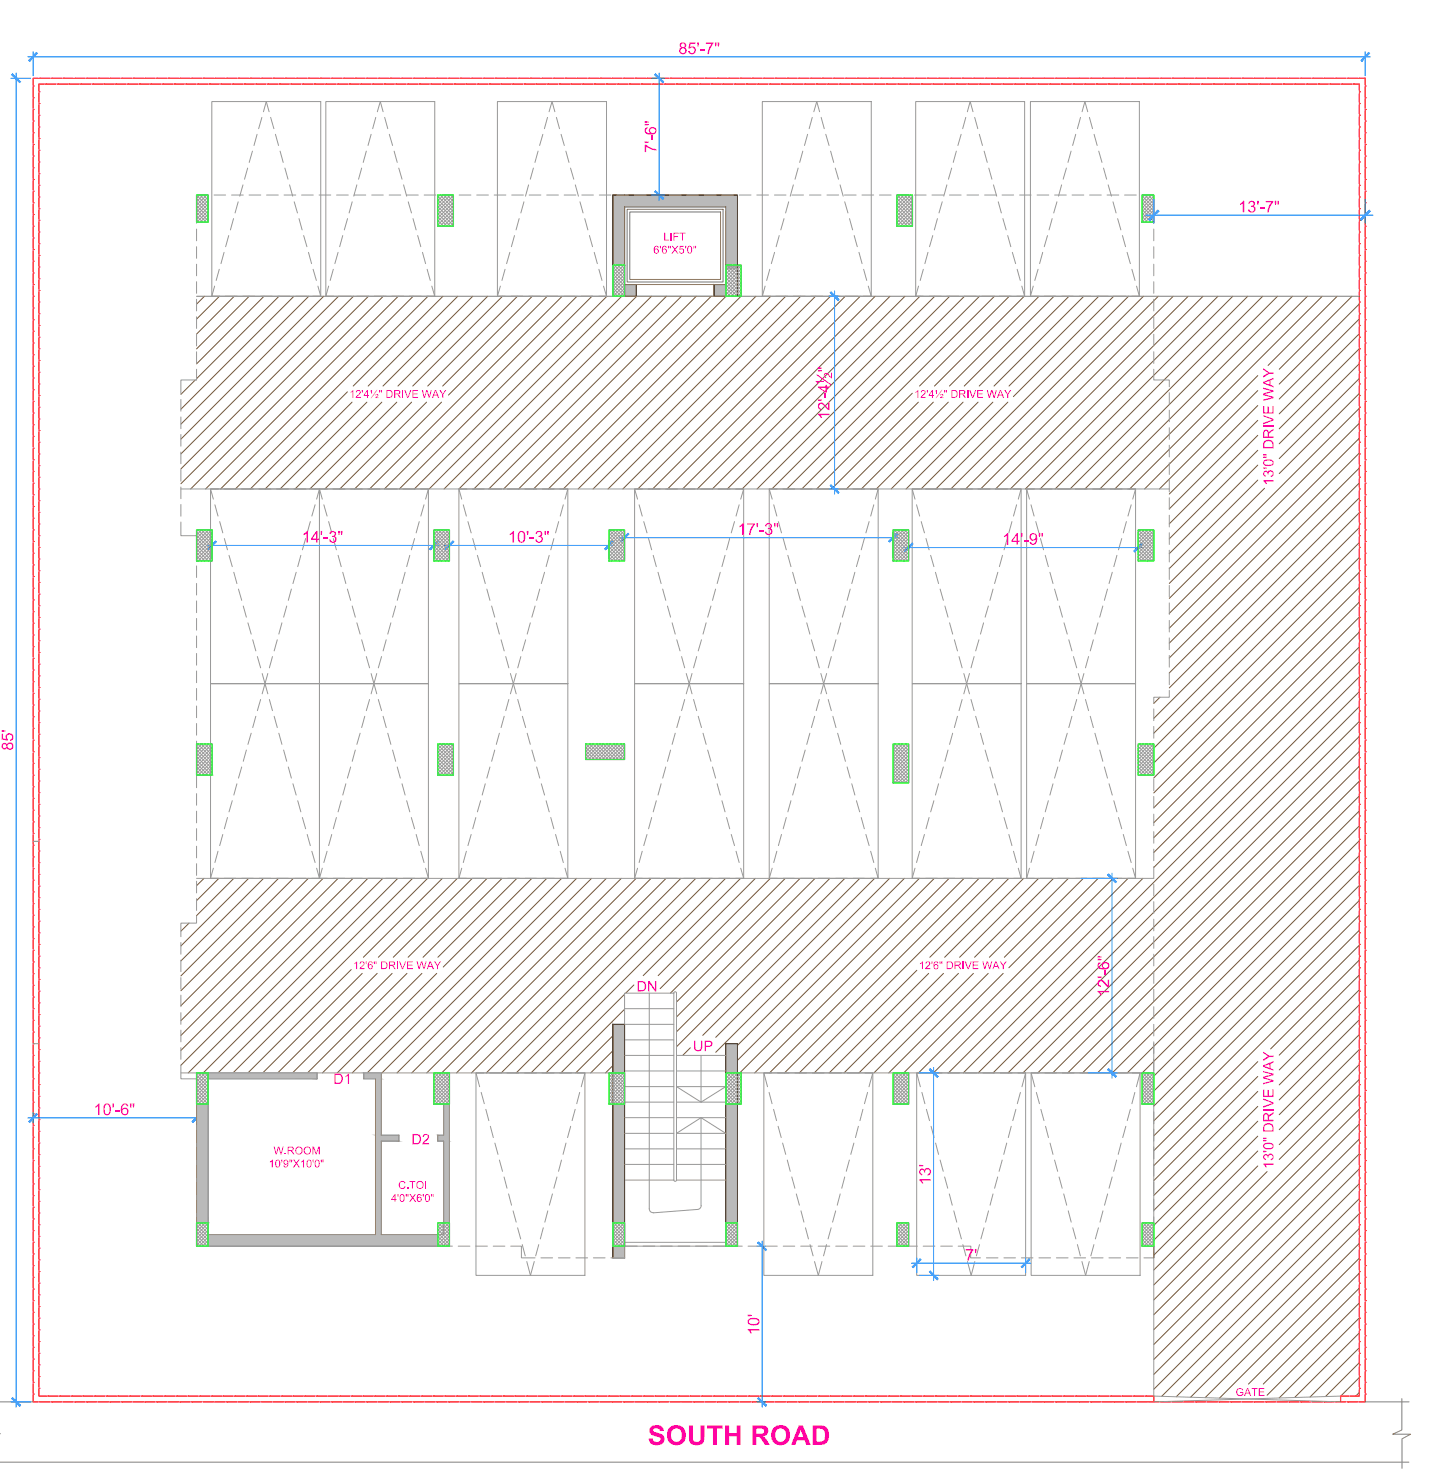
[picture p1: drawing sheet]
<svg xmlns="http://www.w3.org/2000/svg" width="436mm" height="444mm" viewBox="0 0 436 444" stroke-linecap="round" stroke-linejoin="round" font-family="sans-serif">
<!-- layer: WALL -->
<path d="M183.8 88.8v-30.3h37.4v30.3M187.4 88.8h3.5v-3.5h-3.5v-23.3h30.3v23.3h-3.5v3.5h3.5M183.8 307.1v70.1h3.6v-70.1M217.7 312.9v60.8M221.2 312.9v57.3" fill="none" stroke="#000" stroke-width=".3"/>
<!-- layer: Misc -->
<g fill="#bababa" stroke="#bababa" stroke-width=".3">
<path d="M217.7 312.9v8.8h3.5zM217.7 312.9h3.5v8.8z"/>
<path d="M183.8 307.1v14.6h3.6zM183.8 307.1h3.6v14.6z"/>
<path d="M217.7 331.1v35.6h3.5zM217.7 331.1h3.5v35.6z"/>
<path d="M183.8 331.1v35.6h3.6zM183.8 331.1h3.6v35.6z"/>
<path d="M183.8 373.7v3.5h3.6zM183.8 373.7h3.6v3.5z"/>
<path d="M183.8 58.5v3.5h37.4zM183.8 58.5h37.4v3.5z"/>
<path d="M183.8 62v17.5h3.6zM183.8 62h3.6v17.5z"/>
<path d="M217.7 62v18.7h3.5zM217.7 62h3.5v18.7z"/>
<path d="M214.2 85.3v3.5h3.5zM214.2 85.3h3.5v3.5z"/>
<path d="M187.4 85.3v3.5h3.5zM187.4 85.3h3.5v3.5z"/>
</g>
<!-- layer: A-Com hatch -->
<g fill="none" stroke="#725639" stroke-width=".3">
<path d="M61.3 88.8l-2.3 2.4M65.8 88.8l-6.8 6.9M70.3 88.8l-11.3 11.4M74.8 88.8l-15.8 15.8M79.2 88.8l-20.2 20.3M83.7 88.8l-24.7 24.8M88.2 88.8l-33.9 33.9M92.6 88.8l-38.3 38.4M97.1 88.8l-42.8 42.9M101.6 88.8l-47.3 47.3M106 88.8l-51.7 51.8M110.5 88.8l-56.2 56.3"/>
<path d="M115 88.8l-57.8 57.8M119.5 88.8l-57.8 57.8M123.9 88.8l-57.7 57.8M128.4 88.8l-57.8 57.8M132.9 88.8l-26.9 27M137.3 88.8l-26.9 27M141.8 88.8l-26.9 27M146.3 88.8l-26.9 27M150.7 88.8l-26.9 27M155.2 88.8l-26.9 27M159.7 88.8l-26.9 27M164.2 88.8l-29.7 29.7"/>
<path d="M168.6 88.8l-57.7 57.8M173.1 88.8l-57.8 57.8M177.6 88.8l-57.8 57.8M182.1 88.8l-57.8 57.8M186.5 88.8l-57.8 57.8M191 88.8l-57.8 57.8M195.4 88.8l-57.7 57.8M199.9 88.8l-57.8 57.8M204.4 88.8l-57.8 57.8M208.9 88.8l-57.8 57.8M213.4 88.8l-57.8 57.8M217.8 88.8l-57.7 57.8"/>
<path d="M222.3 88.8l-57.8 57.8M226.8 88.8l-57.8 57.8M231.2 88.8l-57.8 57.8M235.7 88.8l-57.8 57.8M240.2 88.8l-57.8 57.8M244.6 88.8l-57.7 57.8M249.1 88.8l-57.8 57.8M253.6 88.8l-57.8 57.8M258.1 88.8l-57.8 57.8M262.5 88.8l-57.7 57.8M267 88.8l-57.8 57.8M271.5 88.8l-57.8 57.8"/>
<path d="M276 88.8l-57.8 57.8M280.4 88.8l-57.8 57.8M284.9 88.8l-57.8 57.8M289.3 88.8l-57.7 57.8M293.8 88.8l-57.8 57.8M298.3 88.8l-57.8 57.8M302.8 88.8l-27 27M307.2 88.8l-26.9 27M311.7 88.8l-26.9 27M316.2 88.8l-26.9 27M320.7 88.8l-27 27M325.1 88.8l-26.9 27"/>
<path d="M329.6 88.8l-26.9 27M334.1 88.8l-30.1 30.1M338.5 88.8l-57.8 57.8M343 88.8l-57.8 57.8M347.5 88.8l-57.8 57.8M352 88.8l-57.8 57.8M356.4 88.8l-57.7 57.8M360.9 88.8l-57.8 57.8M365.4 88.8l-57.8 57.8M369.8 88.8l-57.8 57.8M374.3 88.8l-57.8 57.8M378.8 88.8l-57.8 57.8"/>
<path d="M383.2 88.8l-57.7 57.8M387.7 88.8l-57.8 57.8M392.2 88.8l-57.8 57.8M396.7 88.8l-57.8 57.8M401.1 88.8l-20.7 20.8M405.6 88.8l-21.9 21.9M407.8 91.1l-24.1 24.1M407.8 95.6l-24.1 24.1M58.6 113.9l-4.3 4.4M104.2 117.5l-29.1 29.1M273.7 117.9l-28.7 28.7M377.3 117.1l-29.5 29.5"/>
<path d="M377.3 112.6l-33.9 34M407.8 100.1l-24.1 24M407.8 104.5l-24.1 24.1M407.8 109l-24.1 24.1M407.8 113.5l-24.1 24M407.8 118l-24.1 24M105.6 120.6l-26.1 26M110.1 120.6l-26.1 26M114.5 120.6l-26 26M119 120.6l-26 26M123.5 120.6l-26.1 26M128 120.6l-26.1 26"/>
<path d="M132.5 120.6l-26.1 26M275.5 120.6l-26 26M280 120.6l-26.1 26M284.5 120.6l-26.1 26M288.9 120.6l-26 26M293.4 120.6l-26.1 26M297.9 120.6l-26.1 26M302.3 120.6l-26 26M377.3 121.6l-26.5 26.5M377.3 126l-26.5 26.6M377.3 130.5l-26.5 26.6M377.3 135l-26.5 26.6"/>
<path d="M377.3 139.5l-26.5 26.5M407.8 122.4l-57 57M407.8 126.9l-57 57M407.8 131.4l-57 57M407.8 135.8l-57 57M377.3 144l-26.5 26.5M379.3 146.4l-28.5 28.5M407.8 140.3l-57 57M407.8 144.8l-57 57M407.8 149.2l-57 57.1M407.8 153.7l-61.7 61.7M407.8 158.2l-61.7 61.7"/>
<path d="M407.8 162.7l-61.7 61.6M407.8 167.1l-61.7 61.7M407.8 171.6l-61.7 61.7M407.8 176.1l-61.7 61.7M407.8 180.5l-61.7 61.7M407.8 185l-61.7 61.7M407.8 189.5l-61.7 61.7M407.8 193.9l-61.7 61.7M407.8 198.4l-61.7 61.7M348 209.1l-1.9 1.8M407.8 202.9l-118.8 118.8M407.8 207.4l-114.4 114.3"/>
<path d="M407.8 211.9l-109.9 109.8M407.8 216.3l-105.4 105.4M407.8 220.8l-100.9 100.9M407.8 225.3l-96.5 96.4M407.8 229.7l-92 92M407.8 234.2l-87.5 87.5M407.8 238.7l-83.1 83M407.8 243.1l-78.6 78.6M407.8 247.6l-74.1 74.1M407.8 252.1l-69.6 69.6M407.8 256.6l-65.2 65.1M56.7 276.8l-2.4 2.4"/>
<path d="M61.2 263.4l-2.2 2.2M65.7 263.4l-6.7 6.7M70.1 263.4l-11.1 11.1M74.6 263.4l-20.3 20.3M79.1 263.4l-24.8 24.7M83.6 263.4l-29.3 29.2M88 263.4l-33.7 33.7M92.5 263.4l-38.2 38.2M96.9 263.4l-42.6 42.6M101.4 263.4l-47.1 47.1M105.9 263.4l-51.6 51.6M110.4 263.4l-56.1 56"/>
<path d="M114.8 263.4l-58.3 58.3M119.3 263.4l-58.3 58.3M123.8 263.4l-58.4 58.3M128.3 263.4l-58.4 58.3M132.7 263.4l-23.7 23.6M137.2 263.4l-23.7 23.6M141.7 263.4l-23.7 23.6M146.1 263.4l-23.7 23.6M150.6 263.4l-23.7 23.6M155.1 263.4l-23.7 23.6M159.5 263.4l-26.5 26.6M164 263.4l-58.3 58.3"/>
<path d="M168.5 263.4l-58.4 58.3M173 263.4l-58.4 58.3M177.5 263.4l-58.4 58.3M181.9 263.4l-58.4 58.3M186.4 263.4l-58.4 58.3M190.8 263.4l-58.3 58.3M195.3 263.4l-58.4 58.3M199.8 263.4l-58.4 58.3M204.3 263.4l-58.4 58.3M208.7 263.4l-58.3 58.3M213.2 263.4l-58.4 58.3M217.7 263.4l-58.4 58.3"/>
<path d="M222.2 263.4l-29.3 29.1M226.6 263.4l-29.2 29.1M231.1 263.4l-33.1 33M235.6 263.4l-34.5 34.4M240 263.4l-37.1 37.1M244.5 263.4l-41.6 41.5M249 263.4l-46.1 46M253.4 263.4l-50.5 50.5M257.9 263.4l-47.1 47M262.4 263.4l-47.7 47.6M266.9 263.4l-52.2 52.1M271.3 263.4l-50.1 50.1"/>
<path d="M275.8 263.4l-54.6 54.5M280.3 263.4l-58.4 58.3M284.7 263.4l-58.3 58.3M289.2 263.4l-58.4 58.3M293.7 263.4l-58.4 58.3M298.1 263.4l-58.3 58.3M302.6 263.4l-23.7 23.6M307.1 263.4l-23.7 23.6M311.6 263.4l-23.7 23.6M316.1 263.4l-23.8 23.6M320.5 263.4l-23.7 23.6M325 263.4l-23.7 23.6"/>
<path d="M329.4 263.4l-26.8 26.8M333.9 263.4l-58.4 58.3M338.4 263.4l-58.4 58.3M342.9 263.4l-58.4 58.3M407.8 261l-61.7 61.7M407.8 265.5l-61.7 61.7M407.8 270l-61.7 61.7M407.8 274.4l-61.7 61.7M407.8 278.9l-61.7 61.7M105.4 290.7l-31 31M108.7 291.9l-29.9 29.8M113.1 291.9l-29.8 29.8"/>
<path d="M117.6 291.9l-29.9 29.8M122.1 291.9l-29.9 29.8M126.6 291.9l-29.9 29.8M131 291.9l-29.8 29.8M187.4 298.1l-23.6 23.6M190.2 295.3l-2.5 2.5M275 290.9l-30.7 30.8M278.6 291.9l-29.9 29.8M283 291.9l-29.8 29.8M287.5 291.9l-29.8 29.8M292 291.9l-29.8 29.8M296.5 291.9l-29.9 29.8"/>
<path d="M300.9 291.9l-29.8 29.8M407.8 283.4l-61.7 61.6M407.8 287.8l-26.6 26.7M407.8 292.3l-24.1 24.1M407.8 296.8l-24.1 24M183.8 310.6l-11.1 11.1M183.8 315.1l-6.6 6.6M183.8 319.5l-2.2 2.2M187.4 302.6l-19.1 19.1M187.4 307.1h-.1M207.1 314.2l-2.3 2.3M377.3 318.3l-31.2 31.2"/>
<path d="M407.8 301.3l-24.1 24M407.8 305.7l-24.1 24.1M407.8 310.2l-24.1 24M407.8 314.7l-24.1 24M407.8 319.2l-24.1 24M377.3 322.8l-31.2 31.2M377.3 327.3l-31.2 31.2M377.3 331.7l-31.2 31.2M377.3 336.2l-31.2 31.2M407.8 323.6l-24.1 24.1M407.8 328.1l-61.7 61.7M407.8 332.5l-61.7 61.7"/>
<path d="M407.8 337l-61.7 61.7M377.3 340.7l-31.2 31.2M377.3 345.1l-31.2 31.3M377.3 349.6l-31.2 31.2M380.1 351.3l-34 34M407.8 341.5l-61.7 61.7M407.8 346l-61.7 61.6M407.8 350.5l-61.7 61.6M407.8 354.9l-61.7 61.7M407.8 359.4l-59.3 59.3M407.8 363.9l-55 54.9M407.8 368.3l-50.6 50.6"/>
<path d="M407.8 372.8l-46.3 46.3M407.8 377.2l-42 42M407.8 381.7l-33.3 33.3M407.8 386.2l-28.8 28.8M407.8 390.7l-27.7 27.7M407.8 395.2l-24.1 24M407.8 399.6l-19.4 19.4M407.8 404.1l-14.8 14.8M407.8 408.6l-10.2 10.1M407.8 413l-5.6 5.6M407.8 417.5l-1.1 1.1"/>
</g>
<!-- layer: hat -->
<g fill="none" stroke="#989898" stroke-width=".3">
<path d="M194.8 297.8v64.7l.3 .8 .9 .3M202.1 297.8v56M202.9 297.8v56l-.4 .4-.4-.4M202.9 297.8l-.4-.4-.4 .4M187.4 311.8h14.7M187.4 316.5h14.7M210.3 316.5v14M187.4 321.1h14.7M187.4 325.8h14.7M187.4 330.5h14.7M187.4 335.1h14.7M187.4 339.8h14.7"/>
<path d="M202.9 325.8l7.4 4.7 7.4-4.7M202.9 339.8l7.4-4.7 7.4 4.7M210.3 335.1v26.4M187.4 353.8h14.7M187.4 349.1h14.7M187.4 344.5h14.7M187.4 373.7h30.3M187.4 372.5h30.3M210.3 361.5l-.2 .6-.8 .5-13.3 1.1"/>
</g>
<!-- layer: H -->
<path d="M187.4 62h30.3v23.3h-30.3zM188.1 62.8h28.8v21.8h-28.8zM188.9 63.6h27.2v20.2h-27.2z" fill="none" stroke="#767676" stroke-width=".3"/>
<!-- layer: TEXT -->
<path d="M199.3 69.8h.3v2.1h1.1v.3h-1.4z" fill="#f0f"/>
<path d="M201.3 69.8v2.4" fill="none" stroke="#f0f" stroke-width=".34"/>
<g fill="#f0f">
<path d="M202 69.8h1.6v.3h-1.3v.7h1.1v.3h-1.1v1.1h-.3z"/>
<path d="M203.8 69.8h1.8v.3h-.7v2.1h-.3v-2.1h-.8z"/>
<path d="M197.9 73.7h.4l-.1 .8h-.2z"/>
<path d="M201.5 73.7h.4l.6 .9 .7-.9h.3l-.9 1.1 .9 1.2h-.3l-.7-1-.7 1h-.4l.9-1.2z"/>
<path d="M204 73.7h1.1v.3h-.9l-.1 .7 .5-.2 .6 .4v.7l-.4 .4h-.6l-.5-.3v-.3h.3l.2 .4h.4l.3-.3-.2-.7-1 .1z"/>
<path d="M205.5 73.7h.4l-.1 .8h-.2z"/>
<path d="M208.2 312.1h.4l.1 2.2 .5 .6 .9-.3 .2-2.5h.3v2.2l-.4 .8-1 .1-.8-.4z"/>
<path d="M194.4 294.1h.5l1.6 2.5v-2.5h.4v3.2h-.4l-1.7-2.5v2.5h-.4z"/>
<path d="M196.3 74l.8-.3 .5 .4v.2h-.3l-.2-.3-.3-.1-.4 .7v.2l.7-.3 .5 .4v.6l-.4 .5h-.6l-.3-.2-.2-.9zM196.4 75.3a.51 .51 0 0 0 1 0 .51 .51 0 0 0-1 0z"/>
<path d="M198.7 74l.8-.3 .5 .3v.3h-.2l-.2-.3-.4-.1-.4 .6v.3l.8-.3 .4 .4v.8l-.4 .3h-.6l-.4-.4-.1-1zM198.9 75.3a.51 .51 0 0 0 1 0 .51 .51 0 0 0-1 0z"/>
<path d="M200.4 73.7h.3v.8h-.3zM200.9 73.7h.3v.8h-.2z"/>
<path d="M206.3 74l.7-.3 .6 .5v1.2l-.4 .6h-.6l-.4-.3zM206.6 74l-.1 1.4 .5 .4 .3-.4v-1l-.2-.4z"/>
<path d="M208 73.7h.3l-.1 .8h-.1zM208.5 73.7h.3l-.1 .8h-.1z"/>
<path d="M211.4 312.1h1.9l.4 .8-.3 .8-1.7 .2v1.3h-.3zM211.7 312.4v1.1h1.1l.4-.2 .1-.4-.2-.4z"/>
<path d="M191.3 294.1l1.6 .1 .7 .4 .2 1.5-.5 1-2 .2zM191.7 294.5v2.4l1.2-.1 .5-.7-.1-1.2-.6-.4z"/>
</g>
<!-- layer: H -->
<path d="M190.9 88.8h23.3" fill="none" stroke="#767676" stroke-width=".3"/>
<!-- layer: SITE -->
<path d="M409.5 23.5v2" fill="none" stroke="#f00" stroke-width=".38"/>
<circle cx="409.5" cy="25.8" r=".19" fill="#f00"/>
<path d="M409.5 26.1v2.9" fill="none" stroke="#f00" stroke-width=".38"/>
<circle cx="409.5" cy="29.3" r=".19" fill="#f00"/>
<path d="M409.5 29.7v2.7" fill="none" stroke="#f00" stroke-width=".38"/>
<circle cx="409.5" cy="32.8" r=".19" fill="#f00"/>
<path d="M409.5 33.2v2.8" fill="none" stroke="#f00" stroke-width=".38"/>
<circle cx="409.5" cy="36.3" r=".19" fill="#f00"/>
<path d="M409.5 36.7v2.8" fill="none" stroke="#f00" stroke-width=".38"/>
<circle cx="409.5" cy="39.8" r=".19" fill="#f00"/>
<path d="M409.5 40.1v2.8" fill="none" stroke="#f00" stroke-width=".38"/>
<circle cx="409.5" cy="43.3" r=".19" fill="#f00"/>
<path d="M409.5 43.7v2.8" fill="none" stroke="#f00" stroke-width=".38"/>
<circle cx="409.5" cy="46.8" r=".19" fill="#f00"/>
<path d="M409.5 47.2v2.8" fill="none" stroke="#f00" stroke-width=".38"/>
<circle cx="409.5" cy="50.3" r=".19" fill="#f00"/>
<path d="M409.5 50.6v2.9" fill="none" stroke="#f00" stroke-width=".38"/>
<circle cx="409.5" cy="53.8" r=".19" fill="#f00"/>
<path d="M409.5 54.2v2.8" fill="none" stroke="#f00" stroke-width=".38"/>
<circle cx="409.5" cy="57.3" r=".19" fill="#f00"/>
<path d="M409.5 57.7v2.8" fill="none" stroke="#f00" stroke-width=".38"/>
<circle cx="409.5" cy="60.8" r=".19" fill="#f00"/>
<path d="M409.5 61.2v2.8" fill="none" stroke="#f00" stroke-width=".38"/>
<circle cx="409.5" cy="64.3" r=".19" fill="#f00"/>
<path d="M409.5 64.7v2.8" fill="none" stroke="#f00" stroke-width=".38"/>
<circle cx="409.5" cy="67.8" r=".19" fill="#f00"/>
<path d="M409.5 68.2v2.8" fill="none" stroke="#f00" stroke-width=".38"/>
<circle cx="409.5" cy="71.3" r=".19" fill="#f00"/>
<path d="M409.5 71.7v2.8" fill="none" stroke="#f00" stroke-width=".38"/>
<circle cx="409.5" cy="74.8" r=".19" fill="#f00"/>
<path d="M409.5 75.2v2.8" fill="none" stroke="#f00" stroke-width=".38"/>
<circle cx="409.5" cy="78.3" r=".19" fill="#f00"/>
<path d="M409.5 78.7v2.8" fill="none" stroke="#f00" stroke-width=".38"/>
<circle cx="409.5" cy="81.8" r=".19" fill="#f00"/>
<path d="M409.5 82.2v2.8" fill="none" stroke="#f00" stroke-width=".38"/>
<circle cx="409.5" cy="85.3" r=".19" fill="#f00"/>
<path d="M409.5 85.7v2.8" fill="none" stroke="#f00" stroke-width=".38"/>
<circle cx="409.5" cy="88.8" r=".19" fill="#f00"/>
<path d="M409.5 89.2v2.8" fill="none" stroke="#f00" stroke-width=".38"/>
<circle cx="409.5" cy="92.3" r=".19" fill="#f00"/>
<path d="M409.5 92.7v2.8" fill="none" stroke="#f00" stroke-width=".38"/>
<circle cx="409.5" cy="95.9" r=".19" fill="#f00"/>
<path d="M409.5 96.2v2.8" fill="none" stroke="#f00" stroke-width=".38"/>
<circle cx="409.5" cy="99.3" r=".19" fill="#f00"/>
<path d="M409.5 99.7v2.8" fill="none" stroke="#f00" stroke-width=".38"/>
<circle cx="409.5" cy="102.8" r=".19" fill="#f00"/>
<path d="M409.5 103.2v2.8" fill="none" stroke="#f00" stroke-width=".38"/>
<circle cx="409.5" cy="106.4" r=".19" fill="#f00"/>
<path d="M409.5 106.7v2.8" fill="none" stroke="#f00" stroke-width=".38"/>
<circle cx="409.5" cy="109.8" r=".19" fill="#f00"/>
<path d="M409.5 110.2v2.8" fill="none" stroke="#f00" stroke-width=".38"/>
<circle cx="409.5" cy="113.3" r=".19" fill="#f00"/>
<path d="M409.5 113.7v2.8" fill="none" stroke="#f00" stroke-width=".38"/>
<circle cx="409.5" cy="116.9" r=".19" fill="#f00"/>
<path d="M409.5 117.2v2.8" fill="none" stroke="#f00" stroke-width=".38"/>
<circle cx="409.5" cy="120.4" r=".19" fill="#f00"/>
<path d="M409.5 120.7v2.8" fill="none" stroke="#f00" stroke-width=".38"/>
<circle cx="409.5" cy="123.8" r=".19" fill="#f00"/>
<path d="M409.5 124.2v2.8" fill="none" stroke="#f00" stroke-width=".38"/>
<circle cx="409.5" cy="127.4" r=".19" fill="#f00"/>
<path d="M409.5 127.7v2.8" fill="none" stroke="#f00" stroke-width=".38"/>
<circle cx="409.5" cy="130.9" r=".19" fill="#f00"/>
<path d="M409.5 131.2v2.8" fill="none" stroke="#f00" stroke-width=".38"/>
<circle cx="409.5" cy="134.4" r=".19" fill="#f00"/>
<path d="M409.5 134.7v2.8" fill="none" stroke="#f00" stroke-width=".38"/>
<circle cx="409.5" cy="137.9" r=".19" fill="#f00"/>
<path d="M409.5 138.2v2.8" fill="none" stroke="#f00" stroke-width=".38"/>
<circle cx="409.5" cy="141.4" r=".19" fill="#f00"/>
<path d="M409.5 141.7v2.8" fill="none" stroke="#f00" stroke-width=".38"/>
<circle cx="409.5" cy="144.9" r=".19" fill="#f00"/>
<path d="M409.5 145.2v2.8" fill="none" stroke="#f00" stroke-width=".38"/>
<circle cx="409.5" cy="148.4" r=".19" fill="#f00"/>
<path d="M409.5 148.7v2.8" fill="none" stroke="#f00" stroke-width=".38"/>
<circle cx="409.5" cy="151.9" r=".19" fill="#f00"/>
<path d="M409.5 152.2v2.8" fill="none" stroke="#f00" stroke-width=".38"/>
<circle cx="409.5" cy="155.4" r=".19" fill="#f00"/>
<path d="M409.5 155.7v2.8" fill="none" stroke="#f00" stroke-width=".38"/>
<circle cx="409.5" cy="158.9" r=".19" fill="#f00"/>
<path d="M409.5 159.2v2.8" fill="none" stroke="#f00" stroke-width=".38"/>
<circle cx="409.5" cy="162.4" r=".19" fill="#f00"/>
<path d="M409.5 162.7v2.8" fill="none" stroke="#f00" stroke-width=".38"/>
<circle cx="409.5" cy="165.9" r=".19" fill="#f00"/>
<path d="M409.5 166.2v2.8" fill="none" stroke="#f00" stroke-width=".38"/>
<circle cx="409.5" cy="169.4" r=".19" fill="#f00"/>
<path d="M409.5 169.7v2.8" fill="none" stroke="#f00" stroke-width=".38"/>
<circle cx="409.5" cy="172.9" r=".19" fill="#f00"/>
<path d="M409.5 173.2v2.8" fill="none" stroke="#f00" stroke-width=".38"/>
<circle cx="409.5" cy="176.4" r=".19" fill="#f00"/>
<path d="M409.5 176.7v2.9" fill="none" stroke="#f00" stroke-width=".38"/>
<circle cx="409.5" cy="179.9" r=".19" fill="#f00"/>
<path d="M409.5 180.2v2.8" fill="none" stroke="#f00" stroke-width=".38"/>
<circle cx="409.5" cy="183.4" r=".19" fill="#f00"/>
<path d="M409.5 183.7v2.8" fill="none" stroke="#f00" stroke-width=".38"/>
<circle cx="409.5" cy="186.9" r=".19" fill="#f00"/>
<path d="M409.5 187.3v2.8" fill="none" stroke="#f00" stroke-width=".38"/>
<circle cx="409.5" cy="190.4" r=".19" fill="#f00"/>
<path d="M409.5 190.7v2.9" fill="none" stroke="#f00" stroke-width=".38"/>
<circle cx="409.5" cy="193.9" r=".19" fill="#f00"/>
<path d="M409.5 194.2v2.8" fill="none" stroke="#f00" stroke-width=".38"/>
<circle cx="409.5" cy="197.4" r=".19" fill="#f00"/>
<path d="M409.5 197.8v2.8" fill="none" stroke="#f00" stroke-width=".38"/>
<circle cx="409.5" cy="200.9" r=".19" fill="#f00"/>
<path d="M409.5 201.3v2.8" fill="none" stroke="#f00" stroke-width=".38"/>
<circle cx="409.5" cy="204.4" r=".19" fill="#f00"/>
<path d="M409.5 204.7v2.8" fill="none" stroke="#f00" stroke-width=".38"/>
<circle cx="409.5" cy="207.9" r=".19" fill="#f00"/>
<path d="M409.5 208.3v2.7" fill="none" stroke="#f00" stroke-width=".38"/>
<circle cx="409.5" cy="211.4" r=".19" fill="#f00"/>
<path d="M409.5 211.8v2.8" fill="none" stroke="#f00" stroke-width=".38"/>
<circle cx="409.5" cy="214.9" r=".19" fill="#f00"/>
<path d="M409.5 215.2v2.9" fill="none" stroke="#f00" stroke-width=".38"/>
<circle cx="409.5" cy="218.4" r=".19" fill="#f00"/>
<path d="M409.5 218.8v2.7" fill="none" stroke="#f00" stroke-width=".38"/>
<circle cx="409.5" cy="221.9" r=".19" fill="#f00"/>
<path d="M409.5 222.3v2.8" fill="none" stroke="#f00" stroke-width=".38"/>
<circle cx="409.5" cy="225.4" r=".19" fill="#f00"/>
<path d="M409.5 225.8v2.8" fill="none" stroke="#f00" stroke-width=".38"/>
<circle cx="409.5" cy="228.9" r=".19" fill="#f00"/>
<path d="M409.5 229.3v2.8" fill="none" stroke="#f00" stroke-width=".38"/>
<circle cx="409.5" cy="232.4" r=".19" fill="#f00"/>
<path d="M409.5 232.8v2.8" fill="none" stroke="#f00" stroke-width=".38"/>
<circle cx="409.5" cy="235.9" r=".19" fill="#f00"/>
<path d="M409.5 236.3v2.8" fill="none" stroke="#f00" stroke-width=".38"/>
<circle cx="409.5" cy="239.4" r=".19" fill="#f00"/>
<path d="M409.5 239.8v2.8" fill="none" stroke="#f00" stroke-width=".38"/>
<circle cx="409.5" cy="242.9" r=".19" fill="#f00"/>
<path d="M409.5 243.3v2.8" fill="none" stroke="#f00" stroke-width=".38"/>
<circle cx="409.5" cy="246.4" r=".19" fill="#f00"/>
<path d="M409.5 246.8v2.8" fill="none" stroke="#f00" stroke-width=".38"/>
<circle cx="409.5" cy="249.9" r=".19" fill="#f00"/>
<path d="M409.5 250.3v2.8" fill="none" stroke="#f00" stroke-width=".38"/>
<circle cx="409.5" cy="253.4" r=".19" fill="#f00"/>
<path d="M409.5 253.8v2.8" fill="none" stroke="#f00" stroke-width=".38"/>
<circle cx="409.5" cy="256.9" r=".19" fill="#f00"/>
<path d="M409.5 257.3v2.8" fill="none" stroke="#f00" stroke-width=".38"/>
<circle cx="409.5" cy="260.5" r=".19" fill="#f00"/>
<path d="M409.5 260.8v2.8" fill="none" stroke="#f00" stroke-width=".38"/>
<circle cx="409.5" cy="263.9" r=".19" fill="#f00"/>
<path d="M409.5 264.3v2.8" fill="none" stroke="#f00" stroke-width=".38"/>
<circle cx="409.5" cy="267.4" r=".19" fill="#f00"/>
<path d="M409.5 267.8v2.8" fill="none" stroke="#f00" stroke-width=".38"/>
<circle cx="409.5" cy="271" r=".19" fill="#f00"/>
<path d="M409.5 271.3v2.8" fill="none" stroke="#f00" stroke-width=".38"/>
<circle cx="409.5" cy="274.4" r=".19" fill="#f00"/>
<path d="M409.5 274.8v2.8" fill="none" stroke="#f00" stroke-width=".38"/>
<circle cx="409.5" cy="277.9" r=".19" fill="#f00"/>
<path d="M409.5 278.3v2.8" fill="none" stroke="#f00" stroke-width=".38"/>
<circle cx="409.5" cy="281.4" r=".19" fill="#f00"/>
<path d="M409.5 281.8v2.8" fill="none" stroke="#f00" stroke-width=".38"/>
<circle cx="409.5" cy="285" r=".19" fill="#f00"/>
<path d="M409.5 285.3v2.8" fill="none" stroke="#f00" stroke-width=".38"/>
<circle cx="409.5" cy="288.4" r=".19" fill="#f00"/>
<path d="M409.5 288.8v2.8" fill="none" stroke="#f00" stroke-width=".38"/>
<circle cx="409.5" cy="291.9" r=".19" fill="#f00"/>
<path d="M409.5 292.3v2.8" fill="none" stroke="#f00" stroke-width=".38"/>
<circle cx="409.5" cy="295.5" r=".19" fill="#f00"/>
<path d="M409.5 295.8v2.8" fill="none" stroke="#f00" stroke-width=".38"/>
<circle cx="409.5" cy="299" r=".19" fill="#f00"/>
<path d="M409.5 299.3v2.8" fill="none" stroke="#f00" stroke-width=".38"/>
<circle cx="409.5" cy="302.4" r=".19" fill="#f00"/>
<path d="M409.5 302.8v2.8" fill="none" stroke="#f00" stroke-width=".38"/>
<circle cx="409.5" cy="306" r=".19" fill="#f00"/>
<path d="M409.5 306.3v2.8" fill="none" stroke="#f00" stroke-width=".38"/>
<circle cx="409.5" cy="309.5" r=".19" fill="#f00"/>
<path d="M409.5 309.8v2.8" fill="none" stroke="#f00" stroke-width=".38"/>
<circle cx="409.5" cy="312.9" r=".19" fill="#f00"/>
<path d="M409.5 313.3v2.8" fill="none" stroke="#f00" stroke-width=".38"/>
<circle cx="409.5" cy="316.5" r=".19" fill="#f00"/>
<path d="M409.5 316.8v2.8" fill="none" stroke="#f00" stroke-width=".38"/>
<circle cx="409.5" cy="320" r=".19" fill="#f00"/>
<path d="M409.5 320.3v2.8" fill="none" stroke="#f00" stroke-width=".38"/>
<circle cx="409.5" cy="323.5" r=".19" fill="#f00"/>
<path d="M409.5 323.8v2.8" fill="none" stroke="#f00" stroke-width=".38"/>
<circle cx="409.5" cy="327" r=".19" fill="#f00"/>
<path d="M409.5 327.3v2.8" fill="none" stroke="#f00" stroke-width=".38"/>
<circle cx="409.5" cy="330.5" r=".19" fill="#f00"/>
<path d="M409.5 330.8v2.8" fill="none" stroke="#f00" stroke-width=".38"/>
<circle cx="409.5" cy="334" r=".19" fill="#f00"/>
<path d="M409.5 334.3v2.8" fill="none" stroke="#f00" stroke-width=".38"/>
<circle cx="409.5" cy="337.5" r=".19" fill="#f00"/>
<path d="M409.5 337.8v2.8" fill="none" stroke="#f00" stroke-width=".38"/>
<circle cx="409.5" cy="341" r=".19" fill="#f00"/>
<path d="M409.5 341.3v2.8" fill="none" stroke="#f00" stroke-width=".38"/>
<circle cx="409.5" cy="344.5" r=".19" fill="#f00"/>
<path d="M409.5 344.8v2.8" fill="none" stroke="#f00" stroke-width=".38"/>
<circle cx="409.5" cy="348" r=".19" fill="#f00"/>
<path d="M409.5 348.3v2.8" fill="none" stroke="#f00" stroke-width=".38"/>
<circle cx="409.5" cy="351.5" r=".19" fill="#f00"/>
<path d="M409.5 351.8v2.8" fill="none" stroke="#f00" stroke-width=".38"/>
<circle cx="409.5" cy="355" r=".19" fill="#f00"/>
<path d="M409.5 355.3v2.9" fill="none" stroke="#f00" stroke-width=".38"/>
<circle cx="409.5" cy="358.5" r=".19" fill="#f00"/>
<path d="M409.5 358.8v2.8" fill="none" stroke="#f00" stroke-width=".38"/>
<circle cx="409.5" cy="362" r=".19" fill="#f00"/>
<path d="M409.5 362.3v2.8" fill="none" stroke="#f00" stroke-width=".38"/>
<circle cx="409.5" cy="365.5" r=".19" fill="#f00"/>
<path d="M409.5 365.9v2.8" fill="none" stroke="#f00" stroke-width=".38"/>
<circle cx="409.5" cy="369" r=".19" fill="#f00"/>
<path d="M409.5 369.3v2.8" fill="none" stroke="#f00" stroke-width=".38"/>
<circle cx="409.5" cy="372.5" r=".19" fill="#f00"/>
<path d="M409.5 372.8v2.8" fill="none" stroke="#f00" stroke-width=".38"/>
<circle cx="409.5" cy="376" r=".19" fill="#f00"/>
<path d="M409.5 376.4v2.8" fill="none" stroke="#f00" stroke-width=".38"/>
<circle cx="409.5" cy="379.5" r=".19" fill="#f00"/>
<path d="M409.5 379.8v2.9" fill="none" stroke="#f00" stroke-width=".38"/>
<circle cx="409.5" cy="383" r=".19" fill="#f00"/>
<path d="M409.5 383.3v2.8" fill="none" stroke="#f00" stroke-width=".38"/>
<circle cx="409.5" cy="386.5" r=".19" fill="#f00"/>
<path d="M409.5 386.9v2.8" fill="none" stroke="#f00" stroke-width=".38"/>
<circle cx="409.5" cy="390" r=".19" fill="#f00"/>
<path d="M409.5 390.4v2.8" fill="none" stroke="#f00" stroke-width=".38"/>
<circle cx="409.5" cy="393.5" r=".19" fill="#f00"/>
<path d="M409.5 393.8v2.9" fill="none" stroke="#f00" stroke-width=".38"/>
<circle cx="409.5" cy="397" r=".19" fill="#f00"/>
<path d="M409.5 397.4v2.8" fill="none" stroke="#f00" stroke-width=".38"/>
<circle cx="409.5" cy="400.5" r=".19" fill="#f00"/>
<path d="M409.5 400.9v2.8" fill="none" stroke="#f00" stroke-width=".38"/>
<circle cx="409.5" cy="404" r=".19" fill="#f00"/>
<path d="M409.5 404.3v2.9" fill="none" stroke="#f00" stroke-width=".38"/>
<circle cx="409.5" cy="407.5" r=".19" fill="#f00"/>
<path d="M409.5 407.9v2.8" fill="none" stroke="#f00" stroke-width=".38"/>
<circle cx="409.5" cy="411" r=".19" fill="#f00"/>
<path d="M409.5 411.4v2.8" fill="none" stroke="#f00" stroke-width=".38"/>
<circle cx="409.5" cy="414.5" r=".19" fill="#f00"/>
<path d="M409.5 414.9v2.8" fill="none" stroke="#f00" stroke-width=".38"/>
<circle cx="409.5" cy="418" r=".19" fill="#f00"/>
<path d="M409.5 418.4v1.9h-1.5" fill="none" stroke="#f00" stroke-width=".38"/>
<circle cx="407.6" cy="420.3" r=".19" fill="#f00"/>
<path d="M404.4 420.3h2.8" fill="none" stroke="#f00" stroke-width=".38"/>
<circle cx="404.1" cy="420.3" r=".19" fill="#f00"/>
<path d="M400.9 420.3h2.8" fill="none" stroke="#f00" stroke-width=".38"/>
<circle cx="400.6" cy="420.3" r=".19" fill="#f00"/>
<path d="M397.4 420.3h2.9" fill="none" stroke="#f00" stroke-width=".38"/>
<circle cx="397.1" cy="420.3" r=".19" fill="#f00"/>
<path d="M393.9 420.3h2.8" fill="none" stroke="#f00" stroke-width=".38"/>
<circle cx="393.6" cy="420.3" r=".19" fill="#f00"/>
<path d="M390.4 420.3h2.8" fill="none" stroke="#f00" stroke-width=".38"/>
<circle cx="390.1" cy="420.3" r=".19" fill="#f00"/>
<path d="M386.9 420.3h2.8" fill="none" stroke="#f00" stroke-width=".38"/>
<circle cx="386.6" cy="420.3" r=".19" fill="#f00"/>
<path d="M383.4 420.3h2.8" fill="none" stroke="#f00" stroke-width=".38"/>
<circle cx="383.1" cy="420.3" r=".19" fill="#f00"/>
<path d="M379.9 420.3h2.8" fill="none" stroke="#f00" stroke-width=".38"/>
<circle cx="379.6" cy="420.3" r=".19" fill="#f00"/>
<path d="M376.4 420.3h2.8" fill="none" stroke="#f00" stroke-width=".38"/>
<circle cx="376.1" cy="420.3" r=".19" fill="#f00"/>
<path d="M372.9 420.3h2.8" fill="none" stroke="#f00" stroke-width=".38"/>
<circle cx="372.6" cy="420.3" r=".19" fill="#f00"/>
<path d="M369.4 420.3h2.8" fill="none" stroke="#f00" stroke-width=".38"/>
<circle cx="369.1" cy="420.3" r=".19" fill="#f00"/>
<path d="M365.9 420.3h2.8" fill="none" stroke="#f00" stroke-width=".38"/>
<circle cx="365.6" cy="420.3" r=".19" fill="#f00"/>
<path d="M362.4 420.3h2.8" fill="none" stroke="#f00" stroke-width=".38"/>
<circle cx="362.1" cy="420.3" r=".19" fill="#f00"/>
<path d="M358.9 420.3h2.8" fill="none" stroke="#f00" stroke-width=".38"/>
<circle cx="358.6" cy="420.3" r=".19" fill="#f00"/>
<path d="M355.4 420.3h2.8" fill="none" stroke="#f00" stroke-width=".38"/>
<circle cx="355" cy="420.3" r=".19" fill="#f00"/>
<path d="M351.9 420.3h2.8" fill="none" stroke="#f00" stroke-width=".38"/>
<circle cx="351.6" cy="420.3" r=".19" fill="#f00"/>
<path d="M348.4 420.3h2.8" fill="none" stroke="#f00" stroke-width=".38"/>
<circle cx="348.1" cy="420.3" r=".19" fill="#f00"/>
<path d="M344.9 420.3h2.8" fill="none" stroke="#f00" stroke-width=".38"/>
<circle cx="344.5" cy="420.3" r=".19" fill="#f00"/>
<path d="M341.4 420.3h2.8" fill="none" stroke="#f00" stroke-width=".38"/>
<circle cx="341.1" cy="420.3" r=".19" fill="#f00"/>
<path d="M337.9 420.3h2.8" fill="none" stroke="#f00" stroke-width=".38"/>
<circle cx="337.6" cy="420.3" r=".19" fill="#f00"/>
<path d="M334.4 420.3h2.8" fill="none" stroke="#f00" stroke-width=".38"/>
<circle cx="334" cy="420.3" r=".19" fill="#f00"/>
<path d="M330.9 420.3h2.8" fill="none" stroke="#f00" stroke-width=".38"/>
<circle cx="330.5" cy="420.3" r=".19" fill="#f00"/>
<path d="M327.4 420.3h2.8" fill="none" stroke="#f00" stroke-width=".38"/>
<circle cx="327.1" cy="420.3" r=".19" fill="#f00"/>
<path d="M323.9 420.3h2.8" fill="none" stroke="#f00" stroke-width=".38"/>
<circle cx="323.5" cy="420.3" r=".19" fill="#f00"/>
<path d="M320.4 420.3h2.8" fill="none" stroke="#f00" stroke-width=".38"/>
<circle cx="320" cy="420.3" r=".19" fill="#f00"/>
<path d="M316.9 420.3h2.8" fill="none" stroke="#f00" stroke-width=".38"/>
<circle cx="316.6" cy="420.3" r=".19" fill="#f00"/>
<path d="M313.4 420.3h2.8" fill="none" stroke="#f00" stroke-width=".38"/>
<circle cx="313" cy="420.3" r=".19" fill="#f00"/>
<path d="M309.9 420.3h2.8" fill="none" stroke="#f00" stroke-width=".38"/>
<circle cx="309.5" cy="420.3" r=".19" fill="#f00"/>
<path d="M306.4 420.3h2.8" fill="none" stroke="#f00" stroke-width=".38"/>
<circle cx="306" cy="420.3" r=".19" fill="#f00"/>
<path d="M302.9 420.3h2.8" fill="none" stroke="#f00" stroke-width=".38"/>
<circle cx="302.5" cy="420.3" r=".19" fill="#f00"/>
<path d="M299.4 420.3h2.8" fill="none" stroke="#f00" stroke-width=".38"/>
<circle cx="299" cy="420.3" r=".19" fill="#f00"/>
<path d="M295.9 420.3h2.8" fill="none" stroke="#f00" stroke-width=".38"/>
<circle cx="295.5" cy="420.3" r=".19" fill="#f00"/>
<path d="M292.4 420.3h2.8" fill="none" stroke="#f00" stroke-width=".38"/>
<circle cx="292" cy="420.3" r=".19" fill="#f00"/>
<path d="M288.9 420.3h2.8" fill="none" stroke="#f00" stroke-width=".38"/>
<circle cx="288.5" cy="420.3" r=".19" fill="#f00"/>
<path d="M285.4 420.3h2.8" fill="none" stroke="#f00" stroke-width=".38"/>
<circle cx="285" cy="420.3" r=".19" fill="#f00"/>
<path d="M281.9 420.3h2.8" fill="none" stroke="#f00" stroke-width=".38"/>
<circle cx="281.5" cy="420.3" r=".19" fill="#f00"/>
<path d="M278.4 420.3h2.8" fill="none" stroke="#f00" stroke-width=".38"/>
<circle cx="278" cy="420.3" r=".19" fill="#f00"/>
<path d="M274.9 420.3h2.8" fill="none" stroke="#f00" stroke-width=".38"/>
<circle cx="274.5" cy="420.3" r=".19" fill="#f00"/>
<path d="M271.3 420.3h2.9" fill="none" stroke="#f00" stroke-width=".38"/>
<circle cx="271" cy="420.3" r=".19" fill="#f00"/>
<path d="M267.9 420.3h2.8" fill="none" stroke="#f00" stroke-width=".38"/>
<circle cx="267.5" cy="420.3" r=".19" fill="#f00"/>
<path d="M264.4 420.3h2.8" fill="none" stroke="#f00" stroke-width=".38"/>
<circle cx="264" cy="420.3" r=".19" fill="#f00"/>
<path d="M260.9 420.3h2.7" fill="none" stroke="#f00" stroke-width=".38"/>
<circle cx="260.5" cy="420.3" r=".19" fill="#f00"/>
<path d="M257.3 420.3h2.9" fill="none" stroke="#f00" stroke-width=".38"/>
<circle cx="257" cy="420.3" r=".19" fill="#f00"/>
<path d="M253.9 420.3h2.8" fill="none" stroke="#f00" stroke-width=".38"/>
<circle cx="253.5" cy="420.3" r=".19" fill="#f00"/>
<path d="M250.4 420.3h2.7" fill="none" stroke="#f00" stroke-width=".38"/>
<circle cx="250" cy="420.3" r=".19" fill="#f00"/>
<path d="M246.8 420.3h2.8" fill="none" stroke="#f00" stroke-width=".38"/>
<circle cx="246.5" cy="420.3" r=".19" fill="#f00"/>
<path d="M243.4 420.3h2.8" fill="none" stroke="#f00" stroke-width=".38"/>
<circle cx="243" cy="420.3" r=".19" fill="#f00"/>
<path d="M239.9 420.3h2.7" fill="none" stroke="#f00" stroke-width=".38"/>
<circle cx="239.5" cy="420.3" r=".19" fill="#f00"/>
<path d="M236.3 420.3h2.8" fill="none" stroke="#f00" stroke-width=".38"/>
<circle cx="236" cy="420.3" r=".19" fill="#f00"/>
<path d="M232.8 420.3h2.9" fill="none" stroke="#f00" stroke-width=".38"/>
<circle cx="232.5" cy="420.3" r=".19" fill="#f00"/>
<path d="M229.4 420.3h2.7" fill="none" stroke="#f00" stroke-width=".38"/>
<circle cx="229" cy="420.3" r=".19" fill="#f00"/>
<path d="M225.8 420.3h2.8" fill="none" stroke="#f00" stroke-width=".38"/>
<circle cx="225.5" cy="420.3" r=".19" fill="#f00"/>
<path d="M222.3 420.3h2.8" fill="none" stroke="#f00" stroke-width=".38"/>
<circle cx="222" cy="420.3" r=".19" fill="#f00"/>
<path d="M218.8 420.3h2.9" fill="none" stroke="#f00" stroke-width=".38"/>
<circle cx="218.5" cy="420.3" r=".19" fill="#f00"/>
<path d="M215.3 420.3h2.8" fill="none" stroke="#f00" stroke-width=".38"/>
<circle cx="215" cy="420.3" r=".19" fill="#f00"/>
<path d="M211.8 420.3h2.8" fill="none" stroke="#f00" stroke-width=".38"/>
<circle cx="211.5" cy="420.3" r=".19" fill="#f00"/>
<path d="M208.3 420.3h2.9" fill="none" stroke="#f00" stroke-width=".38"/>
<circle cx="208" cy="420.3" r=".19" fill="#f00"/>
<path d="M204.8 420.3h2.8" fill="none" stroke="#f00" stroke-width=".38"/>
<circle cx="204.5" cy="420.3" r=".19" fill="#f00"/>
<path d="M201.3 420.3h2.8" fill="none" stroke="#f00" stroke-width=".38"/>
<circle cx="201" cy="420.3" r=".19" fill="#f00"/>
<path d="M197.8 420.3h2.8" fill="none" stroke="#f00" stroke-width=".38"/>
<circle cx="197.5" cy="420.3" r=".19" fill="#f00"/>
<path d="M194.3 420.3h2.8" fill="none" stroke="#f00" stroke-width=".38"/>
<circle cx="194" cy="420.3" r=".19" fill="#f00"/>
<path d="M190.8 420.3h2.8" fill="none" stroke="#f00" stroke-width=".38"/>
<circle cx="190.5" cy="420.3" r=".19" fill="#f00"/>
<path d="M187.3 420.3h2.8" fill="none" stroke="#f00" stroke-width=".38"/>
<circle cx="187" cy="420.3" r=".19" fill="#f00"/>
<path d="M183.8 420.3h2.8" fill="none" stroke="#f00" stroke-width=".38"/>
<circle cx="183.5" cy="420.3" r=".19" fill="#f00"/>
<path d="M180.3 420.3h2.8" fill="none" stroke="#f00" stroke-width=".38"/>
<circle cx="180" cy="420.3" r=".19" fill="#f00"/>
<path d="M176.8 420.3h2.8" fill="none" stroke="#f00" stroke-width=".38"/>
<circle cx="176.5" cy="420.3" r=".19" fill="#f00"/>
<path d="M173.3 420.3h2.8" fill="none" stroke="#f00" stroke-width=".38"/>
<circle cx="173" cy="420.3" r=".19" fill="#f00"/>
<path d="M169.8 420.3h2.8" fill="none" stroke="#f00" stroke-width=".38"/>
<circle cx="169.5" cy="420.3" r=".19" fill="#f00"/>
<path d="M166.3 420.3h2.8" fill="none" stroke="#f00" stroke-width=".38"/>
<circle cx="165.9" cy="420.3" r=".19" fill="#f00"/>
<path d="M162.8 420.3h2.8" fill="none" stroke="#f00" stroke-width=".38"/>
<circle cx="162.5" cy="420.3" r=".19" fill="#f00"/>
<path d="M159.3 420.3h2.8" fill="none" stroke="#f00" stroke-width=".38"/>
<circle cx="159" cy="420.3" r=".19" fill="#f00"/>
<path d="M155.8 420.3h2.8" fill="none" stroke="#f00" stroke-width=".38"/>
<circle cx="155.4" cy="420.3" r=".19" fill="#f00"/>
<path d="M152.3 420.3h2.8" fill="none" stroke="#f00" stroke-width=".38"/>
<circle cx="151.9" cy="420.3" r=".19" fill="#f00"/>
<path d="M148.8 420.3h2.8" fill="none" stroke="#f00" stroke-width=".38"/>
<circle cx="148.5" cy="420.3" r=".19" fill="#f00"/>
<path d="M145.3 420.3h2.8" fill="none" stroke="#f00" stroke-width=".38"/>
<circle cx="144.9" cy="420.3" r=".19" fill="#f00"/>
<path d="M141.8 420.3h2.8" fill="none" stroke="#f00" stroke-width=".38"/>
<circle cx="141.4" cy="420.3" r=".19" fill="#f00"/>
<path d="M138.3 420.3h2.8" fill="none" stroke="#f00" stroke-width=".38"/>
<circle cx="138" cy="420.3" r=".19" fill="#f00"/>
<path d="M134.8 420.3h2.8" fill="none" stroke="#f00" stroke-width=".38"/>
<circle cx="134.4" cy="420.3" r=".19" fill="#f00"/>
<path d="M131.3 420.3h2.8" fill="none" stroke="#f00" stroke-width=".38"/>
<circle cx="130.9" cy="420.3" r=".19" fill="#f00"/>
<path d="M127.8 420.3h2.8" fill="none" stroke="#f00" stroke-width=".38"/>
<circle cx="127.4" cy="420.3" r=".19" fill="#f00"/>
<path d="M124.3 420.3h2.8" fill="none" stroke="#f00" stroke-width=".38"/>
<circle cx="123.9" cy="420.3" r=".19" fill="#f00"/>
<path d="M120.8 420.3h2.8" fill="none" stroke="#f00" stroke-width=".38"/>
<circle cx="120.4" cy="420.3" r=".19" fill="#f00"/>
<path d="M117.3 420.3h2.8" fill="none" stroke="#f00" stroke-width=".38"/>
<circle cx="116.9" cy="420.3" r=".19" fill="#f00"/>
<path d="M113.8 420.3h2.8" fill="none" stroke="#f00" stroke-width=".38"/>
<circle cx="113.4" cy="420.3" r=".19" fill="#f00"/>
<path d="M110.3 420.3h2.8" fill="none" stroke="#f00" stroke-width=".38"/>
<circle cx="109.9" cy="420.3" r=".19" fill="#f00"/>
<path d="M106.8 420.3h2.8" fill="none" stroke="#f00" stroke-width=".38"/>
<circle cx="106.4" cy="420.3" r=".19" fill="#f00"/>
<path d="M103.3 420.3h2.8" fill="none" stroke="#f00" stroke-width=".38"/>
<circle cx="102.9" cy="420.3" r=".19" fill="#f00"/>
<path d="M99.8 420.3h2.8" fill="none" stroke="#f00" stroke-width=".38"/>
<circle cx="99.4" cy="420.3" r=".19" fill="#f00"/>
<path d="M96.3 420.3h2.8" fill="none" stroke="#f00" stroke-width=".38"/>
<circle cx="95.9" cy="420.3" r=".19" fill="#f00"/>
<path d="M92.7 420.3h2.9" fill="none" stroke="#f00" stroke-width=".38"/>
<circle cx="92.4" cy="420.3" r=".19" fill="#f00"/>
<path d="M89.3 420.3h2.8" fill="none" stroke="#f00" stroke-width=".38"/>
<circle cx="88.9" cy="420.3" r=".19" fill="#f00"/>
<path d="M85.8 420.3h2.8" fill="none" stroke="#f00" stroke-width=".38"/>
<circle cx="85.4" cy="420.3" r=".19" fill="#f00"/>
<path d="M82.2 420.3h2.8" fill="none" stroke="#f00" stroke-width=".38"/>
<circle cx="81.9" cy="420.3" r=".19" fill="#f00"/>
<path d="M78.8 420.3h2.8" fill="none" stroke="#f00" stroke-width=".38"/>
<circle cx="78.4" cy="420.3" r=".19" fill="#f00"/>
<path d="M75.3 420.3h2.8" fill="none" stroke="#f00" stroke-width=".38"/>
<circle cx="74.9" cy="420.3" r=".19" fill="#f00"/>
<path d="M71.7 420.3h2.8" fill="none" stroke="#f00" stroke-width=".38"/>
<circle cx="71.4" cy="420.3" r=".19" fill="#f00"/>
<path d="M68.2 420.3h2.9" fill="none" stroke="#f00" stroke-width=".38"/>
<circle cx="67.9" cy="420.3" r=".19" fill="#f00"/>
<path d="M64.8 420.3h2.8" fill="none" stroke="#f00" stroke-width=".38"/>
<circle cx="64.4" cy="420.3" r=".19" fill="#f00"/>
<path d="M61.2 420.3h2.8" fill="none" stroke="#f00" stroke-width=".38"/>
<circle cx="60.9" cy="420.3" r=".19" fill="#f00"/>
<path d="M57.7 420.3h2.8" fill="none" stroke="#f00" stroke-width=".38"/>
<circle cx="57.4" cy="420.3" r=".19" fill="#f00"/>
<path d="M54.2 420.3h2.9" fill="none" stroke="#f00" stroke-width=".38"/>
<circle cx="53.9" cy="420.3" r=".19" fill="#f00"/>
<path d="M50.8 420.3h2.7" fill="none" stroke="#f00" stroke-width=".38"/>
<circle cx="50.4" cy="420.3" r=".19" fill="#f00"/>
<path d="M47.2 420.3h2.8" fill="none" stroke="#f00" stroke-width=".38"/>
<circle cx="46.9" cy="420.3" r=".19" fill="#f00"/>
<path d="M43.7 420.3h2.8" fill="none" stroke="#f00" stroke-width=".38"/>
<circle cx="43.4" cy="420.3" r=".19" fill="#f00"/>
<path d="M40.3 420.3h2.7" fill="none" stroke="#f00" stroke-width=".38"/>
<circle cx="39.9" cy="420.3" r=".19" fill="#f00"/>
<path d="M36.7 420.3h2.8" fill="none" stroke="#f00" stroke-width=".38"/>
<circle cx="36.4" cy="420.3" r=".19" fill="#f00"/>
<path d="M33.2 420.3h2.8" fill="none" stroke="#f00" stroke-width=".38"/>
<circle cx="32.9" cy="420.3" r=".19" fill="#f00"/>
<path d="M29.7 420.3h2.8" fill="none" stroke="#f00" stroke-width=".38"/>
<circle cx="29.4" cy="420.3" r=".19" fill="#f00"/>
<path d="M26.2 420.3h2.8" fill="none" stroke="#f00" stroke-width=".38"/>
<circle cx="25.9" cy="420.3" r=".19" fill="#f00"/>
<path d="M22.7 420.3h2.8" fill="none" stroke="#f00" stroke-width=".38"/>
<circle cx="22.4" cy="420.3" r=".19" fill="#f00"/>
<path d="M19.2 420.3h2.8" fill="none" stroke="#f00" stroke-width=".38"/>
<circle cx="18.9" cy="420.3" r=".19" fill="#f00"/>
<path d="M15.7 420.3h2.8" fill="none" stroke="#f00" stroke-width=".38"/>
<circle cx="15.4" cy="420.3" r=".19" fill="#f00"/>
<path d="M12.2 420.3h2.8" fill="none" stroke="#f00" stroke-width=".38"/>
<circle cx="11.8" cy="420.3" r=".19" fill="#f00"/>
<path d="M9.9 418.4v1.9h1.6" fill="none" stroke="#f00" stroke-width=".38"/>
<circle cx="9.9" cy="418" r=".19" fill="#f00"/>
<path d="M9.9 414.9v2.8" fill="none" stroke="#f00" stroke-width=".38"/>
<circle cx="9.9" cy="414.5" r=".19" fill="#f00"/>
<path d="M9.9 411.4v2.8" fill="none" stroke="#f00" stroke-width=".38"/>
<circle cx="9.9" cy="411" r=".19" fill="#f00"/>
<path d="M9.9 407.9v2.8" fill="none" stroke="#f00" stroke-width=".38"/>
<circle cx="9.9" cy="407.5" r=".19" fill="#f00"/>
<path d="M9.9 404.3v2.9" fill="none" stroke="#f00" stroke-width=".38"/>
<circle cx="9.9" cy="404" r=".19" fill="#f00"/>
<path d="M9.9 400.9v2.8" fill="none" stroke="#f00" stroke-width=".38"/>
<circle cx="9.9" cy="400.5" r=".19" fill="#f00"/>
<path d="M9.9 397.4v2.8" fill="none" stroke="#f00" stroke-width=".38"/>
<circle cx="9.9" cy="397" r=".19" fill="#f00"/>
<path d="M9.9 393.8v2.9" fill="none" stroke="#f00" stroke-width=".38"/>
<circle cx="9.9" cy="393.5" r=".19" fill="#f00"/>
<path d="M9.9 390.4v2.8" fill="none" stroke="#f00" stroke-width=".38"/>
<circle cx="9.9" cy="390" r=".19" fill="#f00"/>
<path d="M9.9 386.9v2.8" fill="none" stroke="#f00" stroke-width=".38"/>
<circle cx="9.9" cy="386.5" r=".19" fill="#f00"/>
<path d="M9.9 383.3v2.8" fill="none" stroke="#f00" stroke-width=".38"/>
<circle cx="9.9" cy="383" r=".19" fill="#f00"/>
<path d="M9.9 379.8v2.9" fill="none" stroke="#f00" stroke-width=".38"/>
<circle cx="9.9" cy="379.5" r=".19" fill="#f00"/>
<path d="M9.9 376.4v2.8" fill="none" stroke="#f00" stroke-width=".38"/>
<circle cx="9.9" cy="376" r=".19" fill="#f00"/>
<path d="M9.9 372.8v2.8" fill="none" stroke="#f00" stroke-width=".38"/>
<circle cx="9.9" cy="372.5" r=".19" fill="#f00"/>
<path d="M9.9 369.3v2.8" fill="none" stroke="#f00" stroke-width=".38"/>
<circle cx="9.9" cy="369" r=".19" fill="#f00"/>
<path d="M9.9 365.9v2.8" fill="none" stroke="#f00" stroke-width=".38"/>
<circle cx="9.9" cy="365.5" r=".19" fill="#f00"/>
<path d="M9.9 362.3v2.8" fill="none" stroke="#f00" stroke-width=".38"/>
<circle cx="9.9" cy="362" r=".19" fill="#f00"/>
<path d="M9.9 358.8v2.8" fill="none" stroke="#f00" stroke-width=".38"/>
<circle cx="9.9" cy="358.5" r=".19" fill="#f00"/>
<path d="M9.9 355.3v2.9" fill="none" stroke="#f00" stroke-width=".38"/>
<circle cx="9.9" cy="355" r=".19" fill="#f00"/>
<path d="M9.9 351.8v2.8" fill="none" stroke="#f00" stroke-width=".38"/>
<circle cx="9.9" cy="351.5" r=".19" fill="#f00"/>
<path d="M9.9 348.3v2.8" fill="none" stroke="#f00" stroke-width=".38"/>
<circle cx="9.9" cy="348" r=".19" fill="#f00"/>
<path d="M9.9 344.8v2.8" fill="none" stroke="#f00" stroke-width=".38"/>
<circle cx="9.9" cy="344.5" r=".19" fill="#f00"/>
<path d="M9.9 341.3v2.8" fill="none" stroke="#f00" stroke-width=".38"/>
<circle cx="9.9" cy="341" r=".19" fill="#f00"/>
<path d="M9.9 337.8v2.8" fill="none" stroke="#f00" stroke-width=".38"/>
<circle cx="9.9" cy="337.5" r=".19" fill="#f00"/>
<path d="M9.9 334.3v2.8" fill="none" stroke="#f00" stroke-width=".38"/>
<circle cx="9.9" cy="334" r=".19" fill="#f00"/>
<path d="M9.9 330.8v2.8" fill="none" stroke="#f00" stroke-width=".38"/>
<circle cx="9.9" cy="330.5" r=".19" fill="#f00"/>
<path d="M9.9 327.3v2.8" fill="none" stroke="#f00" stroke-width=".38"/>
<circle cx="9.9" cy="327" r=".19" fill="#f00"/>
<path d="M9.9 323.8v2.8" fill="none" stroke="#f00" stroke-width=".38"/>
<circle cx="9.9" cy="323.5" r=".19" fill="#f00"/>
<path d="M9.9 320.3v2.8" fill="none" stroke="#f00" stroke-width=".38"/>
<circle cx="9.9" cy="320" r=".19" fill="#f00"/>
<path d="M9.9 316.8v2.8" fill="none" stroke="#f00" stroke-width=".38"/>
<circle cx="9.9" cy="316.5" r=".19" fill="#f00"/>
<path d="M9.9 313.3v2.8" fill="none" stroke="#f00" stroke-width=".38"/>
<circle cx="9.9" cy="312.9" r=".19" fill="#f00"/>
<path d="M9.9 309.8v2.8" fill="none" stroke="#f00" stroke-width=".38"/>
<circle cx="9.9" cy="309.5" r=".19" fill="#f00"/>
<path d="M9.9 306.3v2.8" fill="none" stroke="#f00" stroke-width=".38"/>
<circle cx="9.9" cy="306" r=".19" fill="#f00"/>
<path d="M9.9 302.8v2.8" fill="none" stroke="#f00" stroke-width=".38"/>
<circle cx="9.9" cy="302.4" r=".19" fill="#f00"/>
<path d="M9.9 299.3v2.8" fill="none" stroke="#f00" stroke-width=".38"/>
<circle cx="9.9" cy="299" r=".19" fill="#f00"/>
<path d="M9.9 295.8v2.8" fill="none" stroke="#f00" stroke-width=".38"/>
<circle cx="9.9" cy="295.5" r=".19" fill="#f00"/>
<path d="M9.9 292.3v2.8" fill="none" stroke="#f00" stroke-width=".38"/>
<circle cx="9.9" cy="291.9" r=".19" fill="#f00"/>
<path d="M9.9 288.8v2.8" fill="none" stroke="#f00" stroke-width=".38"/>
<circle cx="9.9" cy="288.4" r=".19" fill="#f00"/>
<path d="M9.9 285.3v2.8" fill="none" stroke="#f00" stroke-width=".38"/>
<circle cx="9.9" cy="285" r=".19" fill="#f00"/>
<path d="M9.9 281.8v2.8" fill="none" stroke="#f00" stroke-width=".38"/>
<circle cx="9.9" cy="281.4" r=".19" fill="#f00"/>
<path d="M9.9 278.3v2.8" fill="none" stroke="#f00" stroke-width=".38"/>
<circle cx="9.9" cy="277.9" r=".19" fill="#f00"/>
<path d="M9.9 274.8v2.8" fill="none" stroke="#f00" stroke-width=".38"/>
<circle cx="9.9" cy="274.4" r=".19" fill="#f00"/>
<path d="M9.9 271.3v2.8" fill="none" stroke="#f00" stroke-width=".38"/>
<circle cx="9.9" cy="271" r=".19" fill="#f00"/>
<path d="M9.9 267.8v2.8" fill="none" stroke="#f00" stroke-width=".38"/>
<circle cx="9.9" cy="267.4" r=".19" fill="#f00"/>
<path d="M9.9 264.3v2.8" fill="none" stroke="#f00" stroke-width=".38"/>
<circle cx="9.9" cy="263.9" r=".19" fill="#f00"/>
<path d="M9.9 260.8v2.8" fill="none" stroke="#f00" stroke-width=".38"/>
<circle cx="9.9" cy="260.5" r=".19" fill="#f00"/>
<path d="M9.9 257.3v2.8" fill="none" stroke="#f00" stroke-width=".38"/>
<circle cx="9.9" cy="256.9" r=".19" fill="#f00"/>
<path d="M9.9 253.8v2.8" fill="none" stroke="#f00" stroke-width=".38"/>
<circle cx="9.9" cy="253.4" r=".19" fill="#f00"/>
<path d="M9.9 250.3v2.8" fill="none" stroke="#f00" stroke-width=".38"/>
<circle cx="9.9" cy="249.9" r=".19" fill="#f00"/>
<path d="M9.9 246.8v2.8" fill="none" stroke="#f00" stroke-width=".38"/>
<circle cx="9.9" cy="246.4" r=".19" fill="#f00"/>
<path d="M9.9 243.3v2.8" fill="none" stroke="#f00" stroke-width=".38"/>
<circle cx="9.9" cy="242.9" r=".19" fill="#f00"/>
<path d="M9.9 239.8v2.8" fill="none" stroke="#f00" stroke-width=".38"/>
<circle cx="9.9" cy="239.4" r=".19" fill="#f00"/>
<path d="M9.9 236.3v2.8" fill="none" stroke="#f00" stroke-width=".38"/>
<circle cx="9.9" cy="235.9" r=".19" fill="#f00"/>
<path d="M9.9 232.8v2.8" fill="none" stroke="#f00" stroke-width=".38"/>
<circle cx="9.9" cy="232.4" r=".19" fill="#f00"/>
<path d="M9.9 229.3v2.8" fill="none" stroke="#f00" stroke-width=".38"/>
<circle cx="9.9" cy="228.9" r=".19" fill="#f00"/>
<path d="M9.9 225.8v2.8" fill="none" stroke="#f00" stroke-width=".38"/>
<circle cx="9.9" cy="225.4" r=".19" fill="#f00"/>
<path d="M9.9 222.3v2.8" fill="none" stroke="#f00" stroke-width=".38"/>
<circle cx="9.9" cy="221.9" r=".19" fill="#f00"/>
<path d="M9.9 218.8v2.7" fill="none" stroke="#f00" stroke-width=".38"/>
<circle cx="9.9" cy="218.4" r=".19" fill="#f00"/>
<path d="M9.9 215.2v2.9" fill="none" stroke="#f00" stroke-width=".38"/>
<circle cx="9.9" cy="214.9" r=".19" fill="#f00"/>
<path d="M9.9 211.8v2.8" fill="none" stroke="#f00" stroke-width=".38"/>
<circle cx="9.9" cy="211.4" r=".19" fill="#f00"/>
<path d="M9.9 208.3v2.7" fill="none" stroke="#f00" stroke-width=".38"/>
<circle cx="9.9" cy="207.9" r=".19" fill="#f00"/>
<path d="M9.9 204.7v2.8" fill="none" stroke="#f00" stroke-width=".38"/>
<circle cx="9.9" cy="204.4" r=".19" fill="#f00"/>
<path d="M9.9 201.3v2.8" fill="none" stroke="#f00" stroke-width=".38"/>
<circle cx="9.9" cy="200.9" r=".19" fill="#f00"/>
<path d="M9.9 197.8v2.8" fill="none" stroke="#f00" stroke-width=".38"/>
<circle cx="9.9" cy="197.4" r=".19" fill="#f00"/>
<path d="M9.9 194.2v2.8" fill="none" stroke="#f00" stroke-width=".38"/>
<circle cx="9.9" cy="193.9" r=".19" fill="#f00"/>
<path d="M9.9 190.7v2.9" fill="none" stroke="#f00" stroke-width=".38"/>
<circle cx="9.9" cy="190.4" r=".19" fill="#f00"/>
<path d="M9.9 187.3v2.8" fill="none" stroke="#f00" stroke-width=".38"/>
<circle cx="9.9" cy="186.9" r=".19" fill="#f00"/>
<path d="M9.9 183.7v2.8" fill="none" stroke="#f00" stroke-width=".38"/>
<circle cx="9.9" cy="183.4" r=".19" fill="#f00"/>
<path d="M9.9 180.2v2.8" fill="none" stroke="#f00" stroke-width=".38"/>
<circle cx="9.9" cy="179.9" r=".19" fill="#f00"/>
<path d="M9.9 176.7v2.9" fill="none" stroke="#f00" stroke-width=".38"/>
<circle cx="9.9" cy="176.4" r=".19" fill="#f00"/>
<path d="M9.9 173.2v2.8" fill="none" stroke="#f00" stroke-width=".38"/>
<circle cx="9.9" cy="172.9" r=".19" fill="#f00"/>
<path d="M9.9 169.7v2.8" fill="none" stroke="#f00" stroke-width=".38"/>
<circle cx="9.9" cy="169.4" r=".19" fill="#f00"/>
<path d="M9.9 166.2v2.8" fill="none" stroke="#f00" stroke-width=".38"/>
<circle cx="9.9" cy="165.9" r=".19" fill="#f00"/>
<path d="M9.9 162.7v2.8" fill="none" stroke="#f00" stroke-width=".38"/>
<circle cx="9.9" cy="162.4" r=".19" fill="#f00"/>
<path d="M9.9 159.2v2.8" fill="none" stroke="#f00" stroke-width=".38"/>
<circle cx="9.9" cy="158.9" r=".19" fill="#f00"/>
<path d="M9.9 155.7v2.8" fill="none" stroke="#f00" stroke-width=".38"/>
<circle cx="9.9" cy="155.4" r=".19" fill="#f00"/>
<path d="M9.9 152.2v2.8" fill="none" stroke="#f00" stroke-width=".38"/>
<circle cx="9.9" cy="151.9" r=".19" fill="#f00"/>
<path d="M9.9 148.7v2.8" fill="none" stroke="#f00" stroke-width=".38"/>
<circle cx="9.9" cy="148.4" r=".19" fill="#f00"/>
<path d="M9.9 145.2v2.8" fill="none" stroke="#f00" stroke-width=".38"/>
<circle cx="9.9" cy="144.9" r=".19" fill="#f00"/>
<path d="M9.9 141.7v2.8" fill="none" stroke="#f00" stroke-width=".38"/>
<circle cx="9.9" cy="141.4" r=".19" fill="#f00"/>
<path d="M9.9 138.2v2.8" fill="none" stroke="#f00" stroke-width=".38"/>
<circle cx="9.9" cy="137.9" r=".19" fill="#f00"/>
<path d="M9.9 134.7v2.8" fill="none" stroke="#f00" stroke-width=".38"/>
<circle cx="9.9" cy="134.4" r=".19" fill="#f00"/>
<path d="M9.9 131.2v2.8" fill="none" stroke="#f00" stroke-width=".38"/>
<circle cx="9.9" cy="130.9" r=".19" fill="#f00"/>
<path d="M9.9 127.7v2.8" fill="none" stroke="#f00" stroke-width=".38"/>
<circle cx="9.9" cy="127.4" r=".19" fill="#f00"/>
<path d="M9.9 124.2v2.8" fill="none" stroke="#f00" stroke-width=".38"/>
<circle cx="9.9" cy="123.8" r=".19" fill="#f00"/>
<path d="M9.9 120.7v2.8" fill="none" stroke="#f00" stroke-width=".38"/>
<circle cx="9.9" cy="120.4" r=".19" fill="#f00"/>
<path d="M9.9 117.2v2.8" fill="none" stroke="#f00" stroke-width=".38"/>
<circle cx="9.9" cy="116.9" r=".19" fill="#f00"/>
<path d="M9.9 113.7v2.8" fill="none" stroke="#f00" stroke-width=".38"/>
<circle cx="9.9" cy="113.3" r=".19" fill="#f00"/>
<path d="M9.9 110.2v2.8" fill="none" stroke="#f00" stroke-width=".38"/>
<circle cx="9.9" cy="109.8" r=".19" fill="#f00"/>
<path d="M9.9 106.7v2.8" fill="none" stroke="#f00" stroke-width=".38"/>
<circle cx="9.9" cy="106.4" r=".19" fill="#f00"/>
<path d="M9.9 103.2v2.8" fill="none" stroke="#f00" stroke-width=".38"/>
<circle cx="9.9" cy="102.8" r=".19" fill="#f00"/>
<path d="M9.9 99.7v2.8" fill="none" stroke="#f00" stroke-width=".38"/>
<circle cx="9.9" cy="99.3" r=".19" fill="#f00"/>
<path d="M9.9 96.2v2.8" fill="none" stroke="#f00" stroke-width=".38"/>
<circle cx="9.9" cy="95.9" r=".19" fill="#f00"/>
<path d="M9.9 92.7v2.8" fill="none" stroke="#f00" stroke-width=".38"/>
<circle cx="9.9" cy="92.3" r=".19" fill="#f00"/>
<path d="M9.9 89.2v2.8" fill="none" stroke="#f00" stroke-width=".38"/>
<circle cx="9.9" cy="88.8" r=".19" fill="#f00"/>
<path d="M9.9 85.7v2.8" fill="none" stroke="#f00" stroke-width=".38"/>
<circle cx="9.9" cy="85.3" r=".19" fill="#f00"/>
<path d="M9.9 82.2v2.8" fill="none" stroke="#f00" stroke-width=".38"/>
<circle cx="9.9" cy="81.8" r=".19" fill="#f00"/>
<path d="M9.9 78.7v2.8" fill="none" stroke="#f00" stroke-width=".38"/>
<circle cx="9.9" cy="78.3" r=".19" fill="#f00"/>
<path d="M9.9 75.2v2.8" fill="none" stroke="#f00" stroke-width=".38"/>
<circle cx="9.9" cy="74.8" r=".19" fill="#f00"/>
<path d="M9.9 71.7v2.8" fill="none" stroke="#f00" stroke-width=".38"/>
<circle cx="9.9" cy="71.3" r=".19" fill="#f00"/>
<path d="M9.9 68.2v2.8" fill="none" stroke="#f00" stroke-width=".38"/>
<circle cx="9.9" cy="67.8" r=".19" fill="#f00"/>
<path d="M9.9 64.7v2.8" fill="none" stroke="#f00" stroke-width=".38"/>
<circle cx="9.9" cy="64.3" r=".19" fill="#f00"/>
<path d="M9.9 61.2v2.8" fill="none" stroke="#f00" stroke-width=".38"/>
<circle cx="9.9" cy="60.8" r=".19" fill="#f00"/>
<path d="M9.9 57.7v2.8" fill="none" stroke="#f00" stroke-width=".38"/>
<circle cx="9.9" cy="57.3" r=".19" fill="#f00"/>
<path d="M9.9 54.2v2.8" fill="none" stroke="#f00" stroke-width=".38"/>
<circle cx="9.9" cy="53.8" r=".19" fill="#f00"/>
<path d="M9.9 50.6v2.9" fill="none" stroke="#f00" stroke-width=".38"/>
<circle cx="9.9" cy="50.3" r=".19" fill="#f00"/>
<path d="M9.9 47.2v2.8" fill="none" stroke="#f00" stroke-width=".38"/>
<circle cx="9.9" cy="46.8" r=".19" fill="#f00"/>
<path d="M9.9 43.7v2.8" fill="none" stroke="#f00" stroke-width=".38"/>
<circle cx="9.9" cy="43.3" r=".19" fill="#f00"/>
<path d="M9.9 40.1v2.8" fill="none" stroke="#f00" stroke-width=".38"/>
<circle cx="9.9" cy="39.8" r=".19" fill="#f00"/>
<path d="M9.9 36.7v2.8" fill="none" stroke="#f00" stroke-width=".38"/>
<circle cx="9.9" cy="36.3" r=".19" fill="#f00"/>
<path d="M9.9 33.2v2.8" fill="none" stroke="#f00" stroke-width=".38"/>
<circle cx="9.9" cy="32.8" r=".19" fill="#f00"/>
<path d="M9.9 29.7v2.7" fill="none" stroke="#f00" stroke-width=".38"/>
<circle cx="9.9" cy="29.3" r=".19" fill="#f00"/>
<path d="M9.9 26.1v2.9" fill="none" stroke="#f00" stroke-width=".38"/>
<circle cx="9.9" cy="25.8" r=".19" fill="#f00"/>
<path d="M11.5 23.5h-1.6v2" fill="none" stroke="#f00" stroke-width=".38"/>
<circle cx="11.8" cy="23.5" r=".19" fill="#f00"/>
<path d="M12.2 23.5h2.8" fill="none" stroke="#f00" stroke-width=".38"/>
<circle cx="15.4" cy="23.5" r=".19" fill="#f00"/>
<path d="M15.7 23.5h2.8" fill="none" stroke="#f00" stroke-width=".38"/>
<circle cx="18.9" cy="23.5" r=".19" fill="#f00"/>
<path d="M19.2 23.5h2.8" fill="none" stroke="#f00" stroke-width=".38"/>
<circle cx="22.4" cy="23.5" r=".19" fill="#f00"/>
<path d="M22.7 23.5h2.8" fill="none" stroke="#f00" stroke-width=".38"/>
<circle cx="25.9" cy="23.5" r=".19" fill="#f00"/>
<path d="M26.2 23.5h2.8" fill="none" stroke="#f00" stroke-width=".38"/>
<circle cx="29.4" cy="23.5" r=".19" fill="#f00"/>
<path d="M29.7 23.5h2.8" fill="none" stroke="#f00" stroke-width=".38"/>
<circle cx="32.9" cy="23.5" r=".19" fill="#f00"/>
<path d="M33.2 23.5h2.8" fill="none" stroke="#f00" stroke-width=".38"/>
<circle cx="36.4" cy="23.5" r=".19" fill="#f00"/>
<path d="M36.7 23.5h2.8" fill="none" stroke="#f00" stroke-width=".38"/>
<circle cx="39.9" cy="23.5" r=".19" fill="#f00"/>
<path d="M40.3 23.5h2.7" fill="none" stroke="#f00" stroke-width=".38"/>
<circle cx="43.4" cy="23.5" r=".19" fill="#f00"/>
<path d="M43.7 23.5h2.8" fill="none" stroke="#f00" stroke-width=".38"/>
<circle cx="46.9" cy="23.5" r=".19" fill="#f00"/>
<path d="M47.2 23.5h2.8" fill="none" stroke="#f00" stroke-width=".38"/>
<circle cx="50.4" cy="23.5" r=".19" fill="#f00"/>
<path d="M50.8 23.5h2.7" fill="none" stroke="#f00" stroke-width=".38"/>
<circle cx="53.9" cy="23.5" r=".19" fill="#f00"/>
<path d="M54.2 23.5h2.9" fill="none" stroke="#f00" stroke-width=".38"/>
<circle cx="57.4" cy="23.5" r=".19" fill="#f00"/>
<path d="M57.7 23.5h2.8" fill="none" stroke="#f00" stroke-width=".38"/>
<circle cx="60.9" cy="23.5" r=".19" fill="#f00"/>
<path d="M61.2 23.5h2.8" fill="none" stroke="#f00" stroke-width=".38"/>
<circle cx="64.4" cy="23.5" r=".19" fill="#f00"/>
<path d="M64.8 23.5h2.8" fill="none" stroke="#f00" stroke-width=".38"/>
<circle cx="67.9" cy="23.5" r=".19" fill="#f00"/>
<path d="M68.2 23.5h2.9" fill="none" stroke="#f00" stroke-width=".38"/>
<circle cx="71.4" cy="23.5" r=".19" fill="#f00"/>
<path d="M71.7 23.5h2.8" fill="none" stroke="#f00" stroke-width=".38"/>
<circle cx="74.9" cy="23.5" r=".19" fill="#f00"/>
<path d="M75.3 23.5h2.8" fill="none" stroke="#f00" stroke-width=".38"/>
<circle cx="78.4" cy="23.5" r=".19" fill="#f00"/>
<path d="M78.8 23.5h2.8" fill="none" stroke="#f00" stroke-width=".38"/>
<circle cx="81.9" cy="23.5" r=".19" fill="#f00"/>
<path d="M82.2 23.5h2.8" fill="none" stroke="#f00" stroke-width=".38"/>
<circle cx="85.4" cy="23.5" r=".19" fill="#f00"/>
<path d="M85.8 23.5h2.8" fill="none" stroke="#f00" stroke-width=".38"/>
<circle cx="88.9" cy="23.5" r=".19" fill="#f00"/>
<path d="M89.3 23.5h2.8" fill="none" stroke="#f00" stroke-width=".38"/>
<circle cx="92.4" cy="23.5" r=".19" fill="#f00"/>
<path d="M92.7 23.5h2.9" fill="none" stroke="#f00" stroke-width=".38"/>
<circle cx="95.9" cy="23.5" r=".19" fill="#f00"/>
<path d="M96.3 23.5h2.8" fill="none" stroke="#f00" stroke-width=".38"/>
<circle cx="99.4" cy="23.5" r=".19" fill="#f00"/>
<path d="M99.8 23.5h2.8" fill="none" stroke="#f00" stroke-width=".38"/>
<circle cx="102.9" cy="23.5" r=".19" fill="#f00"/>
<path d="M103.3 23.5h2.8" fill="none" stroke="#f00" stroke-width=".38"/>
<circle cx="106.4" cy="23.5" r=".19" fill="#f00"/>
<path d="M106.8 23.5h2.8" fill="none" stroke="#f00" stroke-width=".38"/>
<circle cx="109.9" cy="23.5" r=".19" fill="#f00"/>
<path d="M110.3 23.5h2.8" fill="none" stroke="#f00" stroke-width=".38"/>
<circle cx="113.4" cy="23.5" r=".19" fill="#f00"/>
<path d="M113.8 23.5h2.8" fill="none" stroke="#f00" stroke-width=".38"/>
<circle cx="116.9" cy="23.5" r=".19" fill="#f00"/>
<path d="M117.3 23.5h2.8" fill="none" stroke="#f00" stroke-width=".38"/>
<circle cx="120.4" cy="23.5" r=".19" fill="#f00"/>
<path d="M120.8 23.5h2.8" fill="none" stroke="#f00" stroke-width=".38"/>
<circle cx="123.9" cy="23.5" r=".19" fill="#f00"/>
<path d="M124.3 23.5h2.8" fill="none" stroke="#f00" stroke-width=".38"/>
<circle cx="127.4" cy="23.5" r=".19" fill="#f00"/>
<path d="M127.8 23.5h2.8" fill="none" stroke="#f00" stroke-width=".38"/>
<circle cx="130.9" cy="23.5" r=".19" fill="#f00"/>
<path d="M131.3 23.5h2.8" fill="none" stroke="#f00" stroke-width=".38"/>
<circle cx="134.4" cy="23.5" r=".19" fill="#f00"/>
<path d="M134.8 23.5h2.8" fill="none" stroke="#f00" stroke-width=".38"/>
<circle cx="138" cy="23.5" r=".19" fill="#f00"/>
<path d="M138.3 23.5h2.8" fill="none" stroke="#f00" stroke-width=".38"/>
<circle cx="141.4" cy="23.5" r=".19" fill="#f00"/>
<path d="M141.8 23.5h2.8" fill="none" stroke="#f00" stroke-width=".38"/>
<circle cx="144.9" cy="23.5" r=".19" fill="#f00"/>
<path d="M145.3 23.5h2.8" fill="none" stroke="#f00" stroke-width=".38"/>
<circle cx="148.5" cy="23.5" r=".19" fill="#f00"/>
<path d="M148.8 23.5h2.8" fill="none" stroke="#f00" stroke-width=".38"/>
<circle cx="151.9" cy="23.5" r=".19" fill="#f00"/>
<path d="M152.3 23.5h2.8" fill="none" stroke="#f00" stroke-width=".38"/>
<circle cx="155.4" cy="23.5" r=".19" fill="#f00"/>
<path d="M155.8 23.5h2.8" fill="none" stroke="#f00" stroke-width=".38"/>
<circle cx="159" cy="23.5" r=".19" fill="#f00"/>
<path d="M159.3 23.5h2.8" fill="none" stroke="#f00" stroke-width=".38"/>
<circle cx="162.5" cy="23.5" r=".19" fill="#f00"/>
<path d="M162.8 23.5h2.8" fill="none" stroke="#f00" stroke-width=".38"/>
<circle cx="165.9" cy="23.5" r=".19" fill="#f00"/>
<path d="M166.3 23.5h2.8" fill="none" stroke="#f00" stroke-width=".38"/>
<circle cx="169.5" cy="23.5" r=".19" fill="#f00"/>
<path d="M169.8 23.5h2.8" fill="none" stroke="#f00" stroke-width=".38"/>
<circle cx="173" cy="23.5" r=".19" fill="#f00"/>
<path d="M173.3 23.5h2.8" fill="none" stroke="#f00" stroke-width=".38"/>
<circle cx="176.5" cy="23.5" r=".19" fill="#f00"/>
<path d="M176.8 23.5h2.8" fill="none" stroke="#f00" stroke-width=".38"/>
<circle cx="180" cy="23.5" r=".19" fill="#f00"/>
<path d="M180.3 23.5h2.8" fill="none" stroke="#f00" stroke-width=".38"/>
<circle cx="183.5" cy="23.5" r=".19" fill="#f00"/>
<path d="M183.8 23.5h2.8" fill="none" stroke="#f00" stroke-width=".38"/>
<circle cx="187" cy="23.5" r=".19" fill="#f00"/>
<path d="M187.3 23.5h2.8" fill="none" stroke="#f00" stroke-width=".38"/>
<circle cx="190.5" cy="23.5" r=".19" fill="#f00"/>
<path d="M190.8 23.5h2.8" fill="none" stroke="#f00" stroke-width=".38"/>
<circle cx="194" cy="23.5" r=".19" fill="#f00"/>
<path d="M194.3 23.5h2.8" fill="none" stroke="#f00" stroke-width=".38"/>
<circle cx="197.5" cy="23.5" r=".19" fill="#f00"/>
<path d="M197.8 23.5h2.8" fill="none" stroke="#f00" stroke-width=".38"/>
<circle cx="201" cy="23.5" r=".19" fill="#f00"/>
<path d="M201.3 23.5h2.8" fill="none" stroke="#f00" stroke-width=".38"/>
<circle cx="204.5" cy="23.5" r=".19" fill="#f00"/>
<path d="M204.8 23.5h2.8" fill="none" stroke="#f00" stroke-width=".38"/>
<circle cx="208" cy="23.5" r=".19" fill="#f00"/>
<path d="M208.3 23.5h2.9" fill="none" stroke="#f00" stroke-width=".38"/>
<circle cx="211.5" cy="23.5" r=".19" fill="#f00"/>
<path d="M211.8 23.5h2.8" fill="none" stroke="#f00" stroke-width=".38"/>
<circle cx="215" cy="23.5" r=".19" fill="#f00"/>
<path d="M215.3 23.5h2.8" fill="none" stroke="#f00" stroke-width=".38"/>
<circle cx="218.5" cy="23.5" r=".19" fill="#f00"/>
<path d="M218.8 23.5h2.9" fill="none" stroke="#f00" stroke-width=".38"/>
<circle cx="222" cy="23.5" r=".19" fill="#f00"/>
<path d="M222.3 23.5h2.8" fill="none" stroke="#f00" stroke-width=".38"/>
<circle cx="225.5" cy="23.5" r=".19" fill="#f00"/>
<path d="M225.8 23.5h2.8" fill="none" stroke="#f00" stroke-width=".38"/>
<circle cx="229" cy="23.5" r=".19" fill="#f00"/>
<path d="M229.4 23.5h2.7" fill="none" stroke="#f00" stroke-width=".38"/>
<circle cx="232.5" cy="23.5" r=".19" fill="#f00"/>
<path d="M232.8 23.5h2.9" fill="none" stroke="#f00" stroke-width=".38"/>
<circle cx="236" cy="23.5" r=".19" fill="#f00"/>
<path d="M236.3 23.5h2.8" fill="none" stroke="#f00" stroke-width=".38"/>
<circle cx="239.5" cy="23.5" r=".19" fill="#f00"/>
<path d="M239.9 23.5h2.7" fill="none" stroke="#f00" stroke-width=".38"/>
<circle cx="243" cy="23.5" r=".19" fill="#f00"/>
<path d="M243.4 23.5h2.8" fill="none" stroke="#f00" stroke-width=".38"/>
<circle cx="246.5" cy="23.5" r=".19" fill="#f00"/>
<path d="M246.8 23.5h2.8" fill="none" stroke="#f00" stroke-width=".38"/>
<circle cx="250" cy="23.5" r=".19" fill="#f00"/>
<path d="M250.4 23.5h2.7" fill="none" stroke="#f00" stroke-width=".38"/>
<circle cx="253.5" cy="23.5" r=".19" fill="#f00"/>
<path d="M253.9 23.5h2.8" fill="none" stroke="#f00" stroke-width=".38"/>
<circle cx="257" cy="23.5" r=".19" fill="#f00"/>
<path d="M257.3 23.5h2.9" fill="none" stroke="#f00" stroke-width=".38"/>
<circle cx="260.5" cy="23.5" r=".19" fill="#f00"/>
<path d="M260.9 23.5h2.7" fill="none" stroke="#f00" stroke-width=".38"/>
<circle cx="264" cy="23.5" r=".19" fill="#f00"/>
<path d="M264.4 23.5h2.8" fill="none" stroke="#f00" stroke-width=".38"/>
<circle cx="267.5" cy="23.5" r=".19" fill="#f00"/>
<path d="M267.9 23.5h2.8" fill="none" stroke="#f00" stroke-width=".38"/>
<circle cx="271" cy="23.5" r=".19" fill="#f00"/>
<path d="M271.3 23.5h2.9" fill="none" stroke="#f00" stroke-width=".38"/>
<circle cx="274.5" cy="23.5" r=".19" fill="#f00"/>
<path d="M274.9 23.5h2.8" fill="none" stroke="#f00" stroke-width=".38"/>
<circle cx="278" cy="23.5" r=".19" fill="#f00"/>
<path d="M278.4 23.5h2.8" fill="none" stroke="#f00" stroke-width=".38"/>
<circle cx="281.5" cy="23.5" r=".19" fill="#f00"/>
<path d="M281.9 23.5h2.8" fill="none" stroke="#f00" stroke-width=".38"/>
<circle cx="285" cy="23.5" r=".19" fill="#f00"/>
<path d="M285.4 23.5h2.8" fill="none" stroke="#f00" stroke-width=".38"/>
<circle cx="288.5" cy="23.5" r=".19" fill="#f00"/>
<path d="M288.9 23.5h2.8" fill="none" stroke="#f00" stroke-width=".38"/>
<circle cx="292" cy="23.5" r=".19" fill="#f00"/>
<path d="M292.4 23.5h2.8" fill="none" stroke="#f00" stroke-width=".38"/>
<circle cx="295.5" cy="23.5" r=".19" fill="#f00"/>
<path d="M295.9 23.5h2.8" fill="none" stroke="#f00" stroke-width=".38"/>
<circle cx="299" cy="23.5" r=".19" fill="#f00"/>
<path d="M299.4 23.5h2.8" fill="none" stroke="#f00" stroke-width=".38"/>
<circle cx="302.5" cy="23.5" r=".19" fill="#f00"/>
<path d="M302.9 23.5h2.8" fill="none" stroke="#f00" stroke-width=".38"/>
<circle cx="306" cy="23.5" r=".19" fill="#f00"/>
<path d="M306.4 23.5h2.8" fill="none" stroke="#f00" stroke-width=".38"/>
<circle cx="309.5" cy="23.5" r=".19" fill="#f00"/>
<path d="M309.9 23.5h2.8" fill="none" stroke="#f00" stroke-width=".38"/>
<circle cx="313" cy="23.5" r=".19" fill="#f00"/>
<path d="M313.4 23.5h2.8" fill="none" stroke="#f00" stroke-width=".38"/>
<circle cx="316.6" cy="23.5" r=".19" fill="#f00"/>
<path d="M316.9 23.5h2.8" fill="none" stroke="#f00" stroke-width=".38"/>
<circle cx="320" cy="23.5" r=".19" fill="#f00"/>
<path d="M320.4 23.5h2.8" fill="none" stroke="#f00" stroke-width=".38"/>
<circle cx="323.5" cy="23.5" r=".19" fill="#f00"/>
<path d="M323.9 23.5h2.8" fill="none" stroke="#f00" stroke-width=".38"/>
<circle cx="327.1" cy="23.5" r=".19" fill="#f00"/>
<path d="M327.4 23.5h2.8" fill="none" stroke="#f00" stroke-width=".38"/>
<circle cx="330.5" cy="23.5" r=".19" fill="#f00"/>
<path d="M330.9 23.5h2.8" fill="none" stroke="#f00" stroke-width=".38"/>
<circle cx="334" cy="23.5" r=".19" fill="#f00"/>
<path d="M334.4 23.5h2.8" fill="none" stroke="#f00" stroke-width=".38"/>
<circle cx="337.6" cy="23.5" r=".19" fill="#f00"/>
<path d="M337.9 23.5h2.8" fill="none" stroke="#f00" stroke-width=".38"/>
<circle cx="341.1" cy="23.5" r=".19" fill="#f00"/>
<path d="M341.4 23.5h2.8" fill="none" stroke="#f00" stroke-width=".38"/>
<circle cx="344.5" cy="23.5" r=".19" fill="#f00"/>
<path d="M344.9 23.5h2.8" fill="none" stroke="#f00" stroke-width=".38"/>
<circle cx="348.1" cy="23.5" r=".19" fill="#f00"/>
<path d="M348.4 23.5h2.8" fill="none" stroke="#f00" stroke-width=".38"/>
<circle cx="351.6" cy="23.5" r=".19" fill="#f00"/>
<path d="M351.9 23.5h2.8" fill="none" stroke="#f00" stroke-width=".38"/>
<circle cx="355" cy="23.5" r=".19" fill="#f00"/>
<path d="M355.4 23.5h2.8" fill="none" stroke="#f00" stroke-width=".38"/>
<circle cx="358.6" cy="23.5" r=".19" fill="#f00"/>
<path d="M358.9 23.5h2.8" fill="none" stroke="#f00" stroke-width=".38"/>
<circle cx="362.1" cy="23.5" r=".19" fill="#f00"/>
<path d="M362.4 23.5h2.8" fill="none" stroke="#f00" stroke-width=".38"/>
<circle cx="365.6" cy="23.5" r=".19" fill="#f00"/>
<path d="M365.9 23.5h2.8" fill="none" stroke="#f00" stroke-width=".38"/>
<circle cx="369.1" cy="23.5" r=".19" fill="#f00"/>
<path d="M369.4 23.5h2.8" fill="none" stroke="#f00" stroke-width=".38"/>
<circle cx="372.6" cy="23.5" r=".19" fill="#f00"/>
<path d="M372.9 23.5h2.8" fill="none" stroke="#f00" stroke-width=".38"/>
<circle cx="376.1" cy="23.5" r=".19" fill="#f00"/>
<path d="M376.4 23.5h2.8" fill="none" stroke="#f00" stroke-width=".38"/>
<circle cx="379.6" cy="23.5" r=".19" fill="#f00"/>
<path d="M379.9 23.5h2.8" fill="none" stroke="#f00" stroke-width=".38"/>
<circle cx="383.1" cy="23.5" r=".19" fill="#f00"/>
<path d="M383.4 23.5h2.8" fill="none" stroke="#f00" stroke-width=".38"/>
<circle cx="386.6" cy="23.5" r=".19" fill="#f00"/>
<path d="M386.9 23.5h2.8" fill="none" stroke="#f00" stroke-width=".38"/>
<circle cx="390.1" cy="23.5" r=".19" fill="#f00"/>
<path d="M390.4 23.5h2.8" fill="none" stroke="#f00" stroke-width=".38"/>
<circle cx="393.6" cy="23.5" r=".19" fill="#f00"/>
<path d="M393.9 23.5h2.8" fill="none" stroke="#f00" stroke-width=".38"/>
<circle cx="397.1" cy="23.5" r=".19" fill="#f00"/>
<path d="M397.4 23.5h2.9" fill="none" stroke="#f00" stroke-width=".38"/>
<circle cx="400.6" cy="23.5" r=".19" fill="#f00"/>
<path d="M400.9 23.5h2.8" fill="none" stroke="#f00" stroke-width=".38"/>
<circle cx="404.1" cy="23.5" r=".19" fill="#f00"/>
<path d="M404.4 23.5h2.8" fill="none" stroke="#f00" stroke-width=".38"/>
<circle cx="407.6" cy="23.5" r=".19" fill="#f00"/>
<path d="M408 23.5h1.5M343.8 418.6h2.3" fill="none" stroke="#f00" stroke-width=".38"/>
<circle cx="343.5" cy="418.6" r=".19" fill="#f00"/>
<path d="M340.4 418.6h2.7" fill="none" stroke="#f00" stroke-width=".38"/>
<circle cx="340" cy="418.6" r=".19" fill="#f00"/>
<path d="M336.8 418.6h2.8" fill="none" stroke="#f00" stroke-width=".38"/>
<circle cx="336.5" cy="418.6" r=".19" fill="#f00"/>
<path d="M333.3 418.6h2.8" fill="none" stroke="#f00" stroke-width=".38"/>
<circle cx="333" cy="418.6" r=".19" fill="#f00"/>
<path d="M329.8 418.6h2.8" fill="none" stroke="#f00" stroke-width=".38"/>
<circle cx="329.5" cy="418.6" r=".19" fill="#f00"/>
<path d="M326.3 418.6h2.8" fill="none" stroke="#f00" stroke-width=".38"/>
<circle cx="326" cy="418.6" r=".19" fill="#f00"/>
<path d="M322.8 418.6h2.8" fill="none" stroke="#f00" stroke-width=".38"/>
<circle cx="322.5" cy="418.6" r=".19" fill="#f00"/>
<path d="M319.3 418.6h2.8" fill="none" stroke="#f00" stroke-width=".38"/>
<circle cx="319" cy="418.6" r=".19" fill="#f00"/>
<path d="M315.8 418.6h2.8" fill="none" stroke="#f00" stroke-width=".38"/>
<circle cx="315.5" cy="418.6" r=".19" fill="#f00"/>
<path d="M312.3 418.6h2.8" fill="none" stroke="#f00" stroke-width=".38"/>
<circle cx="312" cy="418.6" r=".19" fill="#f00"/>
<path d="M308.8 418.6h2.8" fill="none" stroke="#f00" stroke-width=".38"/>
<circle cx="308.5" cy="418.6" r=".19" fill="#f00"/>
<path d="M305.3 418.6h2.8" fill="none" stroke="#f00" stroke-width=".38"/>
<circle cx="305" cy="418.6" r=".19" fill="#f00"/>
<path d="M301.8 418.6h2.8" fill="none" stroke="#f00" stroke-width=".38"/>
<circle cx="301.4" cy="418.6" r=".19" fill="#f00"/>
<path d="M298.3 418.6h2.8" fill="none" stroke="#f00" stroke-width=".38"/>
<circle cx="298" cy="418.6" r=".19" fill="#f00"/>
<path d="M294.8 418.6h2.8" fill="none" stroke="#f00" stroke-width=".38"/>
<circle cx="294.5" cy="418.6" r=".19" fill="#f00"/>
<path d="M291.3 418.6h2.8" fill="none" stroke="#f00" stroke-width=".38"/>
<circle cx="290.9" cy="418.6" r=".19" fill="#f00"/>
<path d="M287.8 418.6h2.8" fill="none" stroke="#f00" stroke-width=".38"/>
<circle cx="287.4" cy="418.6" r=".19" fill="#f00"/>
<path d="M284.3 418.6h2.8" fill="none" stroke="#f00" stroke-width=".38"/>
<circle cx="284" cy="418.6" r=".19" fill="#f00"/>
<path d="M280.8 418.6h2.8" fill="none" stroke="#f00" stroke-width=".38"/>
<circle cx="280.5" cy="418.6" r=".19" fill="#f00"/>
<path d="M277.3 418.6h2.8" fill="none" stroke="#f00" stroke-width=".38"/>
<circle cx="276.9" cy="418.6" r=".19" fill="#f00"/>
<path d="M273.8 418.6h2.8" fill="none" stroke="#f00" stroke-width=".38"/>
<circle cx="273.5" cy="418.6" r=".19" fill="#f00"/>
<path d="M270.3 418.6h2.8" fill="none" stroke="#f00" stroke-width=".38"/>
<circle cx="270" cy="418.6" r=".19" fill="#f00"/>
<path d="M266.8 418.6h2.8" fill="none" stroke="#f00" stroke-width=".38"/>
<circle cx="266.4" cy="418.6" r=".19" fill="#f00"/>
<path d="M263.3 418.6h2.8" fill="none" stroke="#f00" stroke-width=".38"/>
<circle cx="262.9" cy="418.6" r=".19" fill="#f00"/>
<path d="M259.8 418.6h2.8" fill="none" stroke="#f00" stroke-width=".38"/>
<circle cx="259.5" cy="418.6" r=".19" fill="#f00"/>
<path d="M256.3 418.6h2.8" fill="none" stroke="#f00" stroke-width=".38"/>
<circle cx="255.9" cy="418.6" r=".19" fill="#f00"/>
<path d="M252.8 418.6h2.8" fill="none" stroke="#f00" stroke-width=".38"/>
<circle cx="252.4" cy="418.6" r=".19" fill="#f00"/>
<path d="M249.3 418.6h2.8" fill="none" stroke="#f00" stroke-width=".38"/>
<circle cx="248.9" cy="418.6" r=".19" fill="#f00"/>
<path d="M245.8 418.6h2.8" fill="none" stroke="#f00" stroke-width=".38"/>
<circle cx="245.4" cy="418.6" r=".19" fill="#f00"/>
<path d="M242.3 418.6h2.8" fill="none" stroke="#f00" stroke-width=".38"/>
<circle cx="241.9" cy="418.6" r=".19" fill="#f00"/>
<path d="M238.8 418.6h2.8" fill="none" stroke="#f00" stroke-width=".38"/>
<circle cx="238.4" cy="418.6" r=".19" fill="#f00"/>
<path d="M235.3 418.6h2.8" fill="none" stroke="#f00" stroke-width=".38"/>
<circle cx="234.9" cy="418.6" r=".19" fill="#f00"/>
<path d="M231.8 418.6h2.8" fill="none" stroke="#f00" stroke-width=".38"/>
<circle cx="231.4" cy="418.6" r=".19" fill="#f00"/>
<path d="M228.3 418.6h2.8" fill="none" stroke="#f00" stroke-width=".38"/>
<circle cx="227.9" cy="418.6" r=".19" fill="#f00"/>
<path d="M224.8 418.6h2.8" fill="none" stroke="#f00" stroke-width=".38"/>
<circle cx="224.4" cy="418.6" r=".19" fill="#f00"/>
<path d="M221.3 418.6h2.8" fill="none" stroke="#f00" stroke-width=".38"/>
<circle cx="220.9" cy="418.6" r=".19" fill="#f00"/>
<path d="M217.8 418.6h2.7" fill="none" stroke="#f00" stroke-width=".38"/>
<circle cx="217.4" cy="418.6" r=".19" fill="#f00"/>
<path d="M214.2 418.6h2.9" fill="none" stroke="#f00" stroke-width=".38"/>
<circle cx="213.9" cy="418.6" r=".19" fill="#f00"/>
<path d="M210.8 418.6h2.8" fill="none" stroke="#f00" stroke-width=".38"/>
<circle cx="210.4" cy="418.6" r=".19" fill="#f00"/>
<path d="M207.3 418.6h2.8" fill="none" stroke="#f00" stroke-width=".38"/>
<circle cx="206.9" cy="418.6" r=".19" fill="#f00"/>
<path d="M203.7 418.6h2.9" fill="none" stroke="#f00" stroke-width=".38"/>
<circle cx="203.4" cy="418.6" r=".19" fill="#f00"/>
<path d="M200.3 418.6h2.8" fill="none" stroke="#f00" stroke-width=".38"/>
<circle cx="199.9" cy="418.6" r=".19" fill="#f00"/>
<path d="M196.8 418.6h2.8" fill="none" stroke="#f00" stroke-width=".38"/>
<circle cx="196.4" cy="418.6" r=".19" fill="#f00"/>
<path d="M193.2 418.6h2.8" fill="none" stroke="#f00" stroke-width=".38"/>
<circle cx="192.9" cy="418.6" r=".19" fill="#f00"/>
<path d="M189.7 418.6h2.9" fill="none" stroke="#f00" stroke-width=".38"/>
<circle cx="189.4" cy="418.6" r=".19" fill="#f00"/>
<path d="M186.3 418.6h2.8" fill="none" stroke="#f00" stroke-width=".38"/>
<circle cx="185.9" cy="418.6" r=".19" fill="#f00"/>
<path d="M182.7 418.6h2.8" fill="none" stroke="#f00" stroke-width=".38"/>
<circle cx="182.4" cy="418.6" r=".19" fill="#f00"/>
<path d="M179.2 418.6h2.8" fill="none" stroke="#f00" stroke-width=".38"/>
<circle cx="178.9" cy="418.6" r=".19" fill="#f00"/>
<path d="M175.8 418.6h2.8" fill="none" stroke="#f00" stroke-width=".38"/>
<circle cx="175.4" cy="418.6" r=".19" fill="#f00"/>
<path d="M172.2 418.6h2.8" fill="none" stroke="#f00" stroke-width=".38"/>
<circle cx="171.9" cy="418.6" r=".19" fill="#f00"/>
<path d="M168.7 418.6h2.8" fill="none" stroke="#f00" stroke-width=".38"/>
<circle cx="168.4" cy="418.6" r=".19" fill="#f00"/>
<path d="M165.2 418.6h2.9" fill="none" stroke="#f00" stroke-width=".38"/>
<circle cx="164.9" cy="418.6" r=".19" fill="#f00"/>
<path d="M161.7 418.6h2.8" fill="none" stroke="#f00" stroke-width=".38"/>
<circle cx="161.4" cy="418.6" r=".19" fill="#f00"/>
<path d="M158.2 418.6h2.8" fill="none" stroke="#f00" stroke-width=".38"/>
<circle cx="157.9" cy="418.6" r=".19" fill="#f00"/>
<path d="M154.7 418.6h2.8" fill="none" stroke="#f00" stroke-width=".38"/>
<circle cx="154.4" cy="418.6" r=".19" fill="#f00"/>
<path d="M151.2 418.6h2.8" fill="none" stroke="#f00" stroke-width=".38"/>
<circle cx="150.9" cy="418.6" r=".19" fill="#f00"/>
<path d="M147.7 418.6h2.8" fill="none" stroke="#f00" stroke-width=".38"/>
<circle cx="147.4" cy="418.6" r=".19" fill="#f00"/>
<path d="M144.2 418.6h2.8" fill="none" stroke="#f00" stroke-width=".38"/>
<circle cx="143.9" cy="418.6" r=".19" fill="#f00"/>
<path d="M140.7 418.6h2.8" fill="none" stroke="#f00" stroke-width=".38"/>
<circle cx="140.4" cy="418.6" r=".19" fill="#f00"/>
<path d="M137.2 418.6h2.8" fill="none" stroke="#f00" stroke-width=".38"/>
<circle cx="136.9" cy="418.6" r=".19" fill="#f00"/>
<path d="M133.7 418.6h2.8" fill="none" stroke="#f00" stroke-width=".38"/>
<circle cx="133.4" cy="418.6" r=".19" fill="#f00"/>
<path d="M130.2 418.6h2.8" fill="none" stroke="#f00" stroke-width=".38"/>
<circle cx="129.9" cy="418.6" r=".19" fill="#f00"/>
<path d="M126.7 418.6h2.8" fill="none" stroke="#f00" stroke-width=".38"/>
<circle cx="126.4" cy="418.6" r=".19" fill="#f00"/>
<path d="M123.2 418.6h2.8" fill="none" stroke="#f00" stroke-width=".38"/>
<circle cx="122.8" cy="418.6" r=".19" fill="#f00"/>
<path d="M119.7 418.6h2.8" fill="none" stroke="#f00" stroke-width=".38"/>
<circle cx="119.4" cy="418.6" r=".19" fill="#f00"/>
<path d="M116.2 418.6h2.8" fill="none" stroke="#f00" stroke-width=".38"/>
<circle cx="115.9" cy="418.6" r=".19" fill="#f00"/>
<path d="M112.7 418.6h2.8" fill="none" stroke="#f00" stroke-width=".38"/>
<circle cx="112.3" cy="418.6" r=".19" fill="#f00"/>
<path d="M109.2 418.6h2.8" fill="none" stroke="#f00" stroke-width=".38"/>
<circle cx="108.8" cy="418.6" r=".19" fill="#f00"/>
<path d="M105.7 418.6h2.8" fill="none" stroke="#f00" stroke-width=".38"/>
<circle cx="105.4" cy="418.6" r=".19" fill="#f00"/>
<path d="M102.2 418.6h2.8" fill="none" stroke="#f00" stroke-width=".38"/>
<circle cx="101.8" cy="418.6" r=".19" fill="#f00"/>
<path d="M98.7 418.6h2.8" fill="none" stroke="#f00" stroke-width=".38"/>
<circle cx="98.3" cy="418.6" r=".19" fill="#f00"/>
<path d="M95.2 418.6h2.8" fill="none" stroke="#f00" stroke-width=".38"/>
<circle cx="94.9" cy="418.6" r=".19" fill="#f00"/>
<path d="M91.7 418.6h2.8" fill="none" stroke="#f00" stroke-width=".38"/>
<circle cx="91.3" cy="418.6" r=".19" fill="#f00"/>
<path d="M88.2 418.6h2.8" fill="none" stroke="#f00" stroke-width=".38"/>
<circle cx="87.8" cy="418.6" r=".19" fill="#f00"/>
<path d="M84.7 418.6h2.8" fill="none" stroke="#f00" stroke-width=".38"/>
<circle cx="84.3" cy="418.6" r=".19" fill="#f00"/>
<path d="M81.2 418.6h2.8" fill="none" stroke="#f00" stroke-width=".38"/>
<circle cx="80.8" cy="418.6" r=".19" fill="#f00"/>
<path d="M77.7 418.6h2.8" fill="none" stroke="#f00" stroke-width=".38"/>
<circle cx="77.3" cy="418.6" r=".19" fill="#f00"/>
<path d="M74.2 418.6h2.8" fill="none" stroke="#f00" stroke-width=".38"/>
<circle cx="73.8" cy="418.6" r=".19" fill="#f00"/>
<path d="M70.7 418.6h2.8" fill="none" stroke="#f00" stroke-width=".38"/>
<circle cx="70.4" cy="418.6" r=".19" fill="#f00"/>
<path d="M67.2 418.6h2.8" fill="none" stroke="#f00" stroke-width=".38"/>
<circle cx="66.8" cy="418.6" r=".19" fill="#f00"/>
<path d="M63.7 418.6h2.8" fill="none" stroke="#f00" stroke-width=".38"/>
<circle cx="63.3" cy="418.6" r=".19" fill="#f00"/>
<path d="M60.2 418.6h2.8" fill="none" stroke="#f00" stroke-width=".38"/>
<circle cx="59.8" cy="418.6" r=".19" fill="#f00"/>
<path d="M56.7 418.6h2.8" fill="none" stroke="#f00" stroke-width=".38"/>
<circle cx="56.3" cy="418.6" r=".19" fill="#f00"/>
<path d="M53.2 418.6h2.8" fill="none" stroke="#f00" stroke-width=".38"/>
<circle cx="52.8" cy="418.6" r=".19" fill="#f00"/>
<path d="M49.6 418.6h2.9" fill="none" stroke="#f00" stroke-width=".38"/>
<circle cx="49.3" cy="418.6" r=".19" fill="#f00"/>
<path d="M46.2 418.6h2.8" fill="none" stroke="#f00" stroke-width=".38"/>
<circle cx="45.8" cy="418.6" r=".19" fill="#f00"/>
<path d="M42.7 418.6h2.8" fill="none" stroke="#f00" stroke-width=".38"/>
<circle cx="42.3" cy="418.6" r=".19" fill="#f00"/>
<path d="M39.2 418.6h2.7" fill="none" stroke="#f00" stroke-width=".38"/>
<circle cx="38.8" cy="418.6" r=".19" fill="#f00"/>
<path d="M35.7 418.6h2.8" fill="none" stroke="#f00" stroke-width=".38"/>
<circle cx="35.3" cy="418.6" r=".19" fill="#f00"/>
<path d="M32.2 418.6h2.8" fill="none" stroke="#f00" stroke-width=".38"/>
<circle cx="31.8" cy="418.6" r=".19" fill="#f00"/>
<path d="M28.7 418.6h2.7" fill="none" stroke="#f00" stroke-width=".38"/>
<circle cx="28.3" cy="418.6" r=".19" fill="#f00"/>
<path d="M25.1 418.6h2.9" fill="none" stroke="#f00" stroke-width=".38"/>
<circle cx="24.8" cy="418.6" r=".19" fill="#f00"/>
<path d="M21.7 418.6h2.8" fill="none" stroke="#f00" stroke-width=".38"/>
<circle cx="21.3" cy="418.6" r=".19" fill="#f00"/>
<path d="M18.2 418.6h2.7" fill="none" stroke="#f00" stroke-width=".38"/>
<circle cx="17.8" cy="418.6" r=".19" fill="#f00"/>
<path d="M14.6 418.6h2.8" fill="none" stroke="#f00" stroke-width=".38"/>
<circle cx="14.3" cy="418.6" r=".19" fill="#f00"/>
<path d="M11.7 416.6v2h2.3" fill="none" stroke="#f00" stroke-width=".38"/>
<circle cx="11.7" cy="416.3" r=".19" fill="#f00"/>
<path d="M11.7 413.1v2.8" fill="none" stroke="#f00" stroke-width=".38"/>
<circle cx="11.7" cy="412.8" r=".19" fill="#f00"/>
<path d="M11.7 409.6v2.8" fill="none" stroke="#f00" stroke-width=".38"/>
<circle cx="11.7" cy="409.3" r=".19" fill="#f00"/>
<path d="M11.7 406.1v2.8" fill="none" stroke="#f00" stroke-width=".38"/>
<circle cx="11.7" cy="405.8" r=".19" fill="#f00"/>
<path d="M11.7 402.6v2.8" fill="none" stroke="#f00" stroke-width=".38"/>
<circle cx="11.7" cy="402.3" r=".19" fill="#f00"/>
<path d="M11.7 399.1v2.8" fill="none" stroke="#f00" stroke-width=".38"/>
<circle cx="11.7" cy="398.8" r=".19" fill="#f00"/>
<path d="M11.7 395.6v2.8" fill="none" stroke="#f00" stroke-width=".38"/>
<circle cx="11.7" cy="395.2" r=".19" fill="#f00"/>
<path d="M11.7 392.1v2.8" fill="none" stroke="#f00" stroke-width=".38"/>
<circle cx="11.7" cy="391.8" r=".19" fill="#f00"/>
<path d="M11.7 388.6v2.8" fill="none" stroke="#f00" stroke-width=".38"/>
<circle cx="11.7" cy="388.3" r=".19" fill="#f00"/>
<path d="M11.7 385.1v2.8" fill="none" stroke="#f00" stroke-width=".38"/>
<circle cx="11.7" cy="384.7" r=".19" fill="#f00"/>
<path d="M11.7 381.6v2.8" fill="none" stroke="#f00" stroke-width=".38"/>
<circle cx="11.7" cy="381.3" r=".19" fill="#f00"/>
<path d="M11.7 378.1v2.8" fill="none" stroke="#f00" stroke-width=".38"/>
<circle cx="11.7" cy="377.8" r=".19" fill="#f00"/>
<path d="M11.7 374.6v2.8" fill="none" stroke="#f00" stroke-width=".38"/>
<circle cx="11.7" cy="374.2" r=".19" fill="#f00"/>
<path d="M11.7 371.1v2.8" fill="none" stroke="#f00" stroke-width=".38"/>
<circle cx="11.7" cy="370.7" r=".19" fill="#f00"/>
<path d="M11.7 367.6v2.8" fill="none" stroke="#f00" stroke-width=".38"/>
<circle cx="11.7" cy="367.3" r=".19" fill="#f00"/>
<path d="M11.7 364.1v2.8" fill="none" stroke="#f00" stroke-width=".38"/>
<circle cx="11.7" cy="363.7" r=".19" fill="#f00"/>
<path d="M11.7 360.6v2.8" fill="none" stroke="#f00" stroke-width=".38"/>
<circle cx="11.7" cy="360.2" r=".19" fill="#f00"/>
<path d="M11.7 357.1v2.8" fill="none" stroke="#f00" stroke-width=".38"/>
<circle cx="11.7" cy="356.7" r=".19" fill="#f00"/>
<path d="M11.7 353.6v2.8" fill="none" stroke="#f00" stroke-width=".38"/>
<circle cx="11.7" cy="353.2" r=".19" fill="#f00"/>
<path d="M11.7 350.1v2.8" fill="none" stroke="#f00" stroke-width=".38"/>
<circle cx="11.7" cy="349.7" r=".19" fill="#f00"/>
<path d="M11.7 346.6v2.8" fill="none" stroke="#f00" stroke-width=".38"/>
<circle cx="11.7" cy="346.2" r=".19" fill="#f00"/>
<path d="M11.7 343.1v2.8" fill="none" stroke="#f00" stroke-width=".38"/>
<circle cx="11.7" cy="342.7" r=".19" fill="#f00"/>
<path d="M11.7 339.6v2.8" fill="none" stroke="#f00" stroke-width=".38"/>
<circle cx="11.7" cy="339.2" r=".19" fill="#f00"/>
<path d="M11.7 336.1v2.8" fill="none" stroke="#f00" stroke-width=".38"/>
<circle cx="11.7" cy="335.7" r=".19" fill="#f00"/>
<path d="M11.7 332.6v2.8" fill="none" stroke="#f00" stroke-width=".38"/>
<circle cx="11.7" cy="332.2" r=".19" fill="#f00"/>
<path d="M11.7 329.1v2.8" fill="none" stroke="#f00" stroke-width=".38"/>
<circle cx="11.7" cy="328.7" r=".19" fill="#f00"/>
<path d="M11.7 325.6v2.8" fill="none" stroke="#f00" stroke-width=".38"/>
<circle cx="11.7" cy="325.2" r=".19" fill="#f00"/>
<path d="M11.7 322v2.9" fill="none" stroke="#f00" stroke-width=".38"/>
<circle cx="11.7" cy="321.7" r=".19" fill="#f00"/>
<path d="M11.7 318.6v2.8" fill="none" stroke="#f00" stroke-width=".38"/>
<circle cx="11.7" cy="318.2" r=".19" fill="#f00"/>
<path d="M11.7 315.1v2.8" fill="none" stroke="#f00" stroke-width=".38"/>
<circle cx="11.7" cy="314.7" r=".19" fill="#f00"/>
<path d="M11.7 311.5v2.9" fill="none" stroke="#f00" stroke-width=".38"/>
<circle cx="11.7" cy="311.2" r=".19" fill="#f00"/>
<path d="M11.7 308.1v2.8" fill="none" stroke="#f00" stroke-width=".38"/>
<circle cx="11.7" cy="307.7" r=".19" fill="#f00"/>
<path d="M11.7 304.6v2.8" fill="none" stroke="#f00" stroke-width=".38"/>
<circle cx="11.7" cy="304.2" r=".19" fill="#f00"/>
<path d="M11.7 301v2.8" fill="none" stroke="#f00" stroke-width=".38"/>
<circle cx="11.7" cy="300.7" r=".19" fill="#f00"/>
<path d="M11.7 297.5v2.9" fill="none" stroke="#f00" stroke-width=".38"/>
<circle cx="11.7" cy="297.2" r=".19" fill="#f00"/>
<path d="M11.7 294.1v2.8" fill="none" stroke="#f00" stroke-width=".38"/>
<circle cx="11.7" cy="293.7" r=".19" fill="#f00"/>
<path d="M11.7 290.6v2.7" fill="none" stroke="#f00" stroke-width=".38"/>
<circle cx="11.7" cy="290.2" r=".19" fill="#f00"/>
<path d="M11.7 287v2.8" fill="none" stroke="#f00" stroke-width=".38"/>
<circle cx="11.7" cy="286.7" r=".19" fill="#f00"/>
<path d="M11.7 283.6v2.8" fill="none" stroke="#f00" stroke-width=".38"/>
<circle cx="11.7" cy="283.2" r=".19" fill="#f00"/>
<path d="M11.7 280.1v2.7" fill="none" stroke="#f00" stroke-width=".38"/>
<circle cx="11.7" cy="279.7" r=".19" fill="#f00"/>
<path d="M11.7 276.5v2.8" fill="none" stroke="#f00" stroke-width=".38"/>
<circle cx="11.7" cy="276.2" r=".19" fill="#f00"/>
<path d="M11.7 273v2.9" fill="none" stroke="#f00" stroke-width=".38"/>
<circle cx="11.7" cy="272.7" r=".19" fill="#f00"/>
<path d="M11.7 269.6v2.7" fill="none" stroke="#f00" stroke-width=".38"/>
<circle cx="11.7" cy="269.2" r=".19" fill="#f00"/>
<path d="M11.7 266v2.8" fill="none" stroke="#f00" stroke-width=".38"/>
<circle cx="11.7" cy="265.7" r=".19" fill="#f00"/>
<path d="M11.7 262.5v2.8" fill="none" stroke="#f00" stroke-width=".38"/>
<circle cx="11.7" cy="262.2" r=".19" fill="#f00"/>
<path d="M11.7 259v2.8" fill="none" stroke="#f00" stroke-width=".38"/>
<circle cx="11.7" cy="258.7" r=".19" fill="#f00"/>
<path d="M11.7 255.5v2.8" fill="none" stroke="#f00" stroke-width=".38"/>
<circle cx="11.7" cy="255.2" r=".19" fill="#f00"/>
<path d="M11.7 252v2.8" fill="none" stroke="#f00" stroke-width=".38"/>
<circle cx="11.7" cy="251.7" r=".19" fill="#f00"/>
<path d="M11.7 248.5v2.8" fill="none" stroke="#f00" stroke-width=".38"/>
<circle cx="11.7" cy="248.2" r=".19" fill="#f00"/>
<path d="M11.7 245v2.8" fill="none" stroke="#f00" stroke-width=".38"/>
<circle cx="11.7" cy="244.7" r=".19" fill="#f00"/>
<path d="M11.7 241.5v2.8" fill="none" stroke="#f00" stroke-width=".38"/>
<circle cx="11.7" cy="241.2" r=".19" fill="#f00"/>
<path d="M11.7 238v2.8" fill="none" stroke="#f00" stroke-width=".38"/>
<circle cx="11.7" cy="237.7" r=".19" fill="#f00"/>
<path d="M11.7 234.5v2.8" fill="none" stroke="#f00" stroke-width=".38"/>
<circle cx="11.7" cy="234.2" r=".19" fill="#f00"/>
<path d="M11.7 231v2.8" fill="none" stroke="#f00" stroke-width=".38"/>
<circle cx="11.7" cy="230.6" r=".19" fill="#f00"/>
<path d="M11.7 227.5v2.8" fill="none" stroke="#f00" stroke-width=".38"/>
<circle cx="11.7" cy="227.2" r=".19" fill="#f00"/>
<path d="M11.7 224v2.8" fill="none" stroke="#f00" stroke-width=".38"/>
<circle cx="11.7" cy="223.7" r=".19" fill="#f00"/>
<path d="M11.7 220.5v2.8" fill="none" stroke="#f00" stroke-width=".38"/>
<circle cx="11.7" cy="220.2" r=".19" fill="#f00"/>
<path d="M11.7 217v2.8" fill="none" stroke="#f00" stroke-width=".38"/>
<circle cx="11.7" cy="216.7" r=".19" fill="#f00"/>
<path d="M11.7 213.5v2.8" fill="none" stroke="#f00" stroke-width=".38"/>
<circle cx="11.7" cy="213.2" r=".19" fill="#f00"/>
<path d="M11.7 210v2.8" fill="none" stroke="#f00" stroke-width=".38"/>
<circle cx="11.7" cy="209.7" r=".19" fill="#f00"/>
<path d="M11.7 206.5v2.8" fill="none" stroke="#f00" stroke-width=".38"/>
<circle cx="11.7" cy="206.1" r=".19" fill="#f00"/>
<path d="M11.7 203v2.8" fill="none" stroke="#f00" stroke-width=".38"/>
<circle cx="11.7" cy="202.7" r=".19" fill="#f00"/>
<path d="M11.7 199.5v2.8" fill="none" stroke="#f00" stroke-width=".38"/>
<circle cx="11.7" cy="199.2" r=".19" fill="#f00"/>
<path d="M11.7 196v2.8" fill="none" stroke="#f00" stroke-width=".38"/>
<circle cx="11.7" cy="195.6" r=".19" fill="#f00"/>
<path d="M11.7 192.5v2.8" fill="none" stroke="#f00" stroke-width=".38"/>
<circle cx="11.7" cy="192.1" r=".19" fill="#f00"/>
<path d="M11.7 189v2.8" fill="none" stroke="#f00" stroke-width=".38"/>
<circle cx="11.7" cy="188.7" r=".19" fill="#f00"/>
<path d="M11.7 185.5v2.8" fill="none" stroke="#f00" stroke-width=".38"/>
<circle cx="11.7" cy="185.1" r=".19" fill="#f00"/>
<path d="M11.7 182v2.8" fill="none" stroke="#f00" stroke-width=".38"/>
<circle cx="11.7" cy="181.6" r=".19" fill="#f00"/>
<path d="M11.7 178.5v2.8" fill="none" stroke="#f00" stroke-width=".38"/>
<circle cx="11.7" cy="178.2" r=".19" fill="#f00"/>
<path d="M11.7 175v2.8" fill="none" stroke="#f00" stroke-width=".38"/>
<circle cx="11.7" cy="174.6" r=".19" fill="#f00"/>
<path d="M11.7 171.5v2.8" fill="none" stroke="#f00" stroke-width=".38"/>
<circle cx="11.7" cy="171.1" r=".19" fill="#f00"/>
<path d="M11.7 168v2.8" fill="none" stroke="#f00" stroke-width=".38"/>
<circle cx="11.7" cy="167.6" r=".19" fill="#f00"/>
<path d="M11.7 164.5v2.8" fill="none" stroke="#f00" stroke-width=".38"/>
<circle cx="11.7" cy="164.1" r=".19" fill="#f00"/>
<path d="M11.7 161v2.8" fill="none" stroke="#f00" stroke-width=".38"/>
<circle cx="11.7" cy="160.6" r=".19" fill="#f00"/>
<path d="M11.7 157.5v2.8" fill="none" stroke="#f00" stroke-width=".38"/>
<circle cx="11.7" cy="157.1" r=".19" fill="#f00"/>
<path d="M11.7 154v2.8" fill="none" stroke="#f00" stroke-width=".38"/>
<circle cx="11.7" cy="153.6" r=".19" fill="#f00"/>
<path d="M11.7 150.5v2.8" fill="none" stroke="#f00" stroke-width=".38"/>
<circle cx="11.7" cy="150.1" r=".19" fill="#f00"/>
<path d="M11.7 147v2.8" fill="none" stroke="#f00" stroke-width=".38"/>
<circle cx="11.7" cy="146.6" r=".19" fill="#f00"/>
<path d="M11.7 143.5v2.8" fill="none" stroke="#f00" stroke-width=".38"/>
<circle cx="11.7" cy="143.1" r=".19" fill="#f00"/>
<path d="M11.7 140v2.8" fill="none" stroke="#f00" stroke-width=".38"/>
<circle cx="11.7" cy="139.6" r=".19" fill="#f00"/>
<path d="M11.7 136.5v2.8" fill="none" stroke="#f00" stroke-width=".38"/>
<circle cx="11.7" cy="136.1" r=".19" fill="#f00"/>
<path d="M11.7 132.9v2.9" fill="none" stroke="#f00" stroke-width=".38"/>
<circle cx="11.7" cy="132.6" r=".19" fill="#f00"/>
<path d="M11.7 129.5v2.8" fill="none" stroke="#f00" stroke-width=".38"/>
<circle cx="11.7" cy="129.1" r=".19" fill="#f00"/>
<path d="M11.7 126v2.8" fill="none" stroke="#f00" stroke-width=".38"/>
<circle cx="11.7" cy="125.6" r=".19" fill="#f00"/>
<path d="M11.7 122.4v2.8" fill="none" stroke="#f00" stroke-width=".38"/>
<circle cx="11.7" cy="122.1" r=".19" fill="#f00"/>
<path d="M11.7 119v2.8" fill="none" stroke="#f00" stroke-width=".38"/>
<circle cx="11.7" cy="118.6" r=".19" fill="#f00"/>
<path d="M11.7 115.5v2.8" fill="none" stroke="#f00" stroke-width=".38"/>
<circle cx="11.7" cy="115.1" r=".19" fill="#f00"/>
<path d="M11.7 111.9v2.8" fill="none" stroke="#f00" stroke-width=".38"/>
<circle cx="11.7" cy="111.6" r=".19" fill="#f00"/>
<path d="M11.7 108.4v2.9" fill="none" stroke="#f00" stroke-width=".38"/>
<circle cx="11.7" cy="108.1" r=".19" fill="#f00"/>
<path d="M11.7 105v2.8" fill="none" stroke="#f00" stroke-width=".38"/>
<circle cx="11.7" cy="104.6" r=".19" fill="#f00"/>
<path d="M11.7 101.4v2.8" fill="none" stroke="#f00" stroke-width=".38"/>
<circle cx="11.7" cy="101.1" r=".19" fill="#f00"/>
<path d="M11.7 97.9v2.8" fill="none" stroke="#f00" stroke-width=".38"/>
<circle cx="11.7" cy="97.6" r=".19" fill="#f00"/>
<path d="M11.7 94.4v2.9" fill="none" stroke="#f00" stroke-width=".38"/>
<circle cx="11.7" cy="94.1" r=".19" fill="#f00"/>
<path d="M11.7 90.9v2.8" fill="none" stroke="#f00" stroke-width=".38"/>
<circle cx="11.7" cy="90.6" r=".19" fill="#f00"/>
<path d="M11.7 87.4v2.8" fill="none" stroke="#f00" stroke-width=".38"/>
<circle cx="11.7" cy="87.1" r=".19" fill="#f00"/>
<path d="M11.7 83.9v2.8" fill="none" stroke="#f00" stroke-width=".38"/>
<circle cx="11.7" cy="83.6" r=".19" fill="#f00"/>
<path d="M11.7 80.5v2.7" fill="none" stroke="#f00" stroke-width=".38"/>
<circle cx="11.7" cy="80.1" r=".19" fill="#f00"/>
<path d="M11.7 76.9v2.8" fill="none" stroke="#f00" stroke-width=".38"/>
<circle cx="11.7" cy="76.6" r=".19" fill="#f00"/>
<path d="M11.7 73.4v2.8" fill="none" stroke="#f00" stroke-width=".38"/>
<circle cx="11.7" cy="73.1" r=".19" fill="#f00"/>
<path d="M11.7 69.9v2.8" fill="none" stroke="#f00" stroke-width=".38"/>
<circle cx="11.7" cy="69.6" r=".19" fill="#f00"/>
<path d="M11.7 66.4v2.8" fill="none" stroke="#f00" stroke-width=".38"/>
<circle cx="11.7" cy="66.1" r=".19" fill="#f00"/>
<path d="M11.7 62.9v2.8" fill="none" stroke="#f00" stroke-width=".38"/>
<circle cx="11.7" cy="62.6" r=".19" fill="#f00"/>
<path d="M11.7 59.4v2.8" fill="none" stroke="#f00" stroke-width=".38"/>
<circle cx="11.7" cy="59.1" r=".19" fill="#f00"/>
<path d="M11.7 55.9v2.8" fill="none" stroke="#f00" stroke-width=".38"/>
<circle cx="11.7" cy="55.6" r=".19" fill="#f00"/>
<path d="M11.7 52.4v2.8" fill="none" stroke="#f00" stroke-width=".38"/>
<circle cx="11.7" cy="52.1" r=".19" fill="#f00"/>
<path d="M11.7 48.9v2.8" fill="none" stroke="#f00" stroke-width=".38"/>
<circle cx="11.7" cy="48.6" r=".19" fill="#f00"/>
<path d="M11.7 45.4v2.8" fill="none" stroke="#f00" stroke-width=".38"/>
<circle cx="11.7" cy="45.1" r=".19" fill="#f00"/>
<path d="M11.7 41.9v2.8" fill="none" stroke="#f00" stroke-width=".38"/>
<circle cx="11.7" cy="41.5" r=".19" fill="#f00"/>
<path d="M11.7 38.4v2.8" fill="none" stroke="#f00" stroke-width=".38"/>
<circle cx="11.7" cy="38.1" r=".19" fill="#f00"/>
<path d="M11.7 34.9v2.8" fill="none" stroke="#f00" stroke-width=".38"/>
<circle cx="11.7" cy="34.6" r=".19" fill="#f00"/>
<path d="M11.7 31.4v2.8" fill="none" stroke="#f00" stroke-width=".38"/>
<circle cx="11.7" cy="31" r=".19" fill="#f00"/>
<path d="M11.7 27.9v2.8" fill="none" stroke="#f00" stroke-width=".38"/>
<circle cx="11.7" cy="27.5" r=".19" fill="#f00"/>
<path d="M13.3 25.2h-1.6v2" fill="none" stroke="#f00" stroke-width=".38"/>
<circle cx="13.6" cy="25.2" r=".19" fill="#f00"/>
<path d="M14 25.2h2.8" fill="none" stroke="#f00" stroke-width=".38"/>
<circle cx="17.1" cy="25.2" r=".19" fill="#f00"/>
<path d="M17.5 25.2h2.8" fill="none" stroke="#f00" stroke-width=".38"/>
<circle cx="20.6" cy="25.2" r=".19" fill="#f00"/>
<path d="M21 25.2h2.8" fill="none" stroke="#f00" stroke-width=".38"/>
<circle cx="24.1" cy="25.2" r=".19" fill="#f00"/>
<path d="M24.5 25.2h2.8" fill="none" stroke="#f00" stroke-width=".38"/>
<circle cx="27.6" cy="25.2" r=".19" fill="#f00"/>
<path d="M28 25.2h2.8" fill="none" stroke="#f00" stroke-width=".38"/>
<circle cx="31.1" cy="25.2" r=".19" fill="#f00"/>
<path d="M31.5 25.2h2.8" fill="none" stroke="#f00" stroke-width=".38"/>
<circle cx="34.6" cy="25.2" r=".19" fill="#f00"/>
<path d="M35 25.2h2.8" fill="none" stroke="#f00" stroke-width=".38"/>
<circle cx="38.1" cy="25.2" r=".19" fill="#f00"/>
<path d="M38.5 25.2h2.8" fill="none" stroke="#f00" stroke-width=".38"/>
<circle cx="41.6" cy="25.2" r=".19" fill="#f00"/>
<path d="M42 25.2h2.8" fill="none" stroke="#f00" stroke-width=".38"/>
<circle cx="45.1" cy="25.2" r=".19" fill="#f00"/>
<path d="M45.5 25.2h2.8" fill="none" stroke="#f00" stroke-width=".38"/>
<circle cx="48.6" cy="25.2" r=".19" fill="#f00"/>
<path d="M49 25.2h2.8" fill="none" stroke="#f00" stroke-width=".38"/>
<circle cx="52.1" cy="25.2" r=".19" fill="#f00"/>
<path d="M52.5 25.2h2.8" fill="none" stroke="#f00" stroke-width=".38"/>
<circle cx="55.7" cy="25.2" r=".19" fill="#f00"/>
<path d="M56 25.2h2.8" fill="none" stroke="#f00" stroke-width=".38"/>
<circle cx="59.1" cy="25.2" r=".19" fill="#f00"/>
<path d="M59.5 25.2h2.8" fill="none" stroke="#f00" stroke-width=".38"/>
<circle cx="62.6" cy="25.2" r=".19" fill="#f00"/>
<path d="M63 25.2h2.8" fill="none" stroke="#f00" stroke-width=".38"/>
<circle cx="66.2" cy="25.2" r=".19" fill="#f00"/>
<path d="M66.5 25.2h2.8" fill="none" stroke="#f00" stroke-width=".38"/>
<circle cx="69.6" cy="25.2" r=".19" fill="#f00"/>
<path d="M70 25.2h2.8" fill="none" stroke="#f00" stroke-width=".38"/>
<circle cx="73.1" cy="25.2" r=".19" fill="#f00"/>
<path d="M73.5 25.2h2.8" fill="none" stroke="#f00" stroke-width=".38"/>
<circle cx="76.7" cy="25.2" r=".19" fill="#f00"/>
<path d="M77 25.2h2.8" fill="none" stroke="#f00" stroke-width=".38"/>
<circle cx="80.2" cy="25.2" r=".19" fill="#f00"/>
<path d="M80.5 25.2h2.8" fill="none" stroke="#f00" stroke-width=".38"/>
<circle cx="83.6" cy="25.2" r=".19" fill="#f00"/>
<path d="M84 25.2h2.8" fill="none" stroke="#f00" stroke-width=".38"/>
<circle cx="87.2" cy="25.2" r=".19" fill="#f00"/>
<path d="M87.5 25.2h2.8" fill="none" stroke="#f00" stroke-width=".38"/>
<circle cx="90.7" cy="25.2" r=".19" fill="#f00"/>
<path d="M91 25.2h2.8" fill="none" stroke="#f00" stroke-width=".38"/>
<circle cx="94.1" cy="25.2" r=".19" fill="#f00"/>
<path d="M94.5 25.2h2.8" fill="none" stroke="#f00" stroke-width=".38"/>
<circle cx="97.7" cy="25.2" r=".19" fill="#f00"/>
<path d="M98 25.2h2.8" fill="none" stroke="#f00" stroke-width=".38"/>
<circle cx="101.2" cy="25.2" r=".19" fill="#f00"/>
<path d="M101.5 25.2h2.8" fill="none" stroke="#f00" stroke-width=".38"/>
<circle cx="104.7" cy="25.2" r=".19" fill="#f00"/>
<path d="M105 25.2h2.8" fill="none" stroke="#f00" stroke-width=".38"/>
<circle cx="108.2" cy="25.2" r=".19" fill="#f00"/>
<path d="M108.5 25.2h2.8" fill="none" stroke="#f00" stroke-width=".38"/>
<circle cx="111.7" cy="25.2" r=".19" fill="#f00"/>
<path d="M112 25.2h2.8" fill="none" stroke="#f00" stroke-width=".38"/>
<circle cx="115.2" cy="25.2" r=".19" fill="#f00"/>
<path d="M115.5 25.2h2.8" fill="none" stroke="#f00" stroke-width=".38"/>
<circle cx="118.7" cy="25.2" r=".19" fill="#f00"/>
<path d="M119 25.2h2.8" fill="none" stroke="#f00" stroke-width=".38"/>
<circle cx="122.2" cy="25.2" r=".19" fill="#f00"/>
<path d="M122.5 25.2h2.8" fill="none" stroke="#f00" stroke-width=".38"/>
<circle cx="125.7" cy="25.2" r=".19" fill="#f00"/>
<path d="M126 25.2h2.8" fill="none" stroke="#f00" stroke-width=".38"/>
<circle cx="129.2" cy="25.2" r=".19" fill="#f00"/>
<path d="M129.5 25.2h2.8" fill="none" stroke="#f00" stroke-width=".38"/>
<circle cx="132.7" cy="25.2" r=".19" fill="#f00"/>
<path d="M133 25.2h2.8" fill="none" stroke="#f00" stroke-width=".38"/>
<circle cx="136.2" cy="25.2" r=".19" fill="#f00"/>
<path d="M136.5 25.2h2.9" fill="none" stroke="#f00" stroke-width=".38"/>
<circle cx="139.7" cy="25.2" r=".19" fill="#f00"/>
<path d="M140 25.2h2.8" fill="none" stroke="#f00" stroke-width=".38"/>
<circle cx="143.2" cy="25.2" r=".19" fill="#f00"/>
<path d="M143.5 25.2h2.8" fill="none" stroke="#f00" stroke-width=".38"/>
<circle cx="146.7" cy="25.2" r=".19" fill="#f00"/>
<path d="M147.1 25.2h2.8" fill="none" stroke="#f00" stroke-width=".38"/>
<circle cx="150.2" cy="25.2" r=".19" fill="#f00"/>
<path d="M150.5 25.2h2.9" fill="none" stroke="#f00" stroke-width=".38"/>
<circle cx="153.7" cy="25.2" r=".19" fill="#f00"/>
<path d="M154 25.2h2.8" fill="none" stroke="#f00" stroke-width=".38"/>
<circle cx="157.2" cy="25.2" r=".19" fill="#f00"/>
<path d="M157.6 25.2h2.8" fill="none" stroke="#f00" stroke-width=".38"/>
<circle cx="160.7" cy="25.2" r=".19" fill="#f00"/>
<path d="M161.1 25.2h2.8" fill="none" stroke="#f00" stroke-width=".38"/>
<circle cx="164.2" cy="25.2" r=".19" fill="#f00"/>
<path d="M164.5 25.2h2.8" fill="none" stroke="#f00" stroke-width=".38"/>
<circle cx="167.7" cy="25.2" r=".19" fill="#f00"/>
<path d="M168.1 25.2h2.8" fill="none" stroke="#f00" stroke-width=".38"/>
<circle cx="171.2" cy="25.2" r=".19" fill="#f00"/>
<path d="M171.6 25.2h2.8" fill="none" stroke="#f00" stroke-width=".38"/>
<circle cx="174.7" cy="25.2" r=".19" fill="#f00"/>
<path d="M175 25.2h2.9" fill="none" stroke="#f00" stroke-width=".38"/>
<circle cx="178.2" cy="25.2" r=".19" fill="#f00"/>
<path d="M178.6 25.2h2.7" fill="none" stroke="#f00" stroke-width=".38"/>
<circle cx="181.7" cy="25.2" r=".19" fill="#f00"/>
<path d="M182.1 25.2h2.8" fill="none" stroke="#f00" stroke-width=".38"/>
<circle cx="185.2" cy="25.2" r=".19" fill="#f00"/>
<path d="M185.6 25.2h2.8" fill="none" stroke="#f00" stroke-width=".38"/>
<circle cx="188.7" cy="25.2" r=".19" fill="#f00"/>
<path d="M189.1 25.2h2.8" fill="none" stroke="#f00" stroke-width=".38"/>
<circle cx="192.2" cy="25.2" r=".19" fill="#f00"/>
<path d="M192.6 25.2h2.8" fill="none" stroke="#f00" stroke-width=".38"/>
<circle cx="195.7" cy="25.2" r=".19" fill="#f00"/>
<path d="M196.1 25.2h2.8" fill="none" stroke="#f00" stroke-width=".38"/>
<circle cx="199.2" cy="25.2" r=".19" fill="#f00"/>
<path d="M199.6 25.2h2.8" fill="none" stroke="#f00" stroke-width=".38"/>
<circle cx="202.7" cy="25.2" r=".19" fill="#f00"/>
<path d="M203.1 25.2h2.8" fill="none" stroke="#f00" stroke-width=".38"/>
<circle cx="206.2" cy="25.2" r=".19" fill="#f00"/>
<path d="M206.6 25.2h2.8" fill="none" stroke="#f00" stroke-width=".38"/>
<circle cx="209.7" cy="25.2" r=".19" fill="#f00"/>
<path d="M210.1 25.2h2.8" fill="none" stroke="#f00" stroke-width=".38"/>
<circle cx="213.2" cy="25.2" r=".19" fill="#f00"/>
<path d="M213.6 25.2h2.8" fill="none" stroke="#f00" stroke-width=".38"/>
<circle cx="216.7" cy="25.2" r=".19" fill="#f00"/>
<path d="M217.1 25.2h2.8" fill="none" stroke="#f00" stroke-width=".38"/>
<circle cx="220.3" cy="25.2" r=".19" fill="#f00"/>
<path d="M220.6 25.2h2.8" fill="none" stroke="#f00" stroke-width=".38"/>
<circle cx="223.7" cy="25.2" r=".19" fill="#f00"/>
<path d="M224.1 25.2h2.8" fill="none" stroke="#f00" stroke-width=".38"/>
<circle cx="227.2" cy="25.2" r=".19" fill="#f00"/>
<path d="M227.6 25.2h2.8" fill="none" stroke="#f00" stroke-width=".38"/>
<circle cx="230.8" cy="25.2" r=".19" fill="#f00"/>
<path d="M231.1 25.2h2.8" fill="none" stroke="#f00" stroke-width=".38"/>
<circle cx="234.2" cy="25.2" r=".19" fill="#f00"/>
<path d="M234.6 25.2h2.8" fill="none" stroke="#f00" stroke-width=".38"/>
<circle cx="237.7" cy="25.2" r=".19" fill="#f00"/>
<path d="M238.1 25.2h2.8" fill="none" stroke="#f00" stroke-width=".38"/>
<circle cx="241.3" cy="25.2" r=".19" fill="#f00"/>
<path d="M241.6 25.2h2.8" fill="none" stroke="#f00" stroke-width=".38"/>
<circle cx="244.8" cy="25.2" r=".19" fill="#f00"/>
<path d="M245.1 25.2h2.8" fill="none" stroke="#f00" stroke-width=".38"/>
<circle cx="248.2" cy="25.2" r=".19" fill="#f00"/>
<path d="M248.6 25.2h2.8" fill="none" stroke="#f00" stroke-width=".38"/>
<circle cx="251.7" cy="25.2" r=".19" fill="#f00"/>
<path d="M252.1 25.2h2.8" fill="none" stroke="#f00" stroke-width=".38"/>
<circle cx="255.3" cy="25.2" r=".19" fill="#f00"/>
<path d="M255.6 25.2h2.8" fill="none" stroke="#f00" stroke-width=".38"/>
<circle cx="258.8" cy="25.2" r=".19" fill="#f00"/>
<path d="M259.1 25.2h2.8" fill="none" stroke="#f00" stroke-width=".38"/>
<circle cx="262.2" cy="25.2" r=".19" fill="#f00"/>
<path d="M262.6 25.2h2.8" fill="none" stroke="#f00" stroke-width=".38"/>
<circle cx="265.8" cy="25.2" r=".19" fill="#f00"/>
<path d="M266.1 25.2h2.8" fill="none" stroke="#f00" stroke-width=".38"/>
<circle cx="269.3" cy="25.2" r=".19" fill="#f00"/>
<path d="M269.6 25.2h2.8" fill="none" stroke="#f00" stroke-width=".38"/>
<circle cx="272.7" cy="25.2" r=".19" fill="#f00"/>
<path d="M273.1 25.2h2.8" fill="none" stroke="#f00" stroke-width=".38"/>
<circle cx="276.3" cy="25.2" r=".19" fill="#f00"/>
<path d="M276.6 25.2h2.8" fill="none" stroke="#f00" stroke-width=".38"/>
<circle cx="279.8" cy="25.2" r=".19" fill="#f00"/>
<path d="M280.1 25.2h2.8" fill="none" stroke="#f00" stroke-width=".38"/>
<circle cx="283.3" cy="25.2" r=".19" fill="#f00"/>
<path d="M283.6 25.2h2.8" fill="none" stroke="#f00" stroke-width=".38"/>
<circle cx="286.8" cy="25.2" r=".19" fill="#f00"/>
<path d="M287.1 25.2h2.8" fill="none" stroke="#f00" stroke-width=".38"/>
<circle cx="290.3" cy="25.2" r=".19" fill="#f00"/>
<path d="M290.6 25.2h2.8" fill="none" stroke="#f00" stroke-width=".38"/>
<circle cx="293.8" cy="25.2" r=".19" fill="#f00"/>
<path d="M294.1 25.2h2.8" fill="none" stroke="#f00" stroke-width=".38"/>
<circle cx="297.3" cy="25.2" r=".19" fill="#f00"/>
<path d="M297.6 25.2h2.8" fill="none" stroke="#f00" stroke-width=".38"/>
<circle cx="300.8" cy="25.2" r=".19" fill="#f00"/>
<path d="M301.2 25.2h2.7" fill="none" stroke="#f00" stroke-width=".38"/>
<circle cx="304.3" cy="25.2" r=".19" fill="#f00"/>
<path d="M304.6 25.2h2.8" fill="none" stroke="#f00" stroke-width=".38"/>
<circle cx="307.8" cy="25.2" r=".19" fill="#f00"/>
<path d="M308.1 25.2h2.8" fill="none" stroke="#f00" stroke-width=".38"/>
<circle cx="311.3" cy="25.2" r=".19" fill="#f00"/>
<path d="M311.7 25.2h2.7" fill="none" stroke="#f00" stroke-width=".38"/>
<circle cx="314.8" cy="25.2" r=".19" fill="#f00"/>
<path d="M315.1 25.2h2.9" fill="none" stroke="#f00" stroke-width=".38"/>
<circle cx="318.3" cy="25.2" r=".19" fill="#f00"/>
<path d="M318.6 25.2h2.8" fill="none" stroke="#f00" stroke-width=".38"/>
<circle cx="321.8" cy="25.2" r=".19" fill="#f00"/>
<path d="M322.1 25.2h2.8" fill="none" stroke="#f00" stroke-width=".38"/>
<circle cx="325.3" cy="25.2" r=".19" fill="#f00"/>
<path d="M325.7 25.2h2.8" fill="none" stroke="#f00" stroke-width=".38"/>
<circle cx="328.8" cy="25.2" r=".19" fill="#f00"/>
<path d="M329.1 25.2h2.9" fill="none" stroke="#f00" stroke-width=".38"/>
<circle cx="332.3" cy="25.2" r=".19" fill="#f00"/>
<path d="M332.6 25.2h2.8" fill="none" stroke="#f00" stroke-width=".38"/>
<circle cx="335.8" cy="25.2" r=".19" fill="#f00"/>
<path d="M336.2 25.2h2.8" fill="none" stroke="#f00" stroke-width=".38"/>
<circle cx="339.3" cy="25.2" r=".19" fill="#f00"/>
<path d="M339.7 25.2h2.8" fill="none" stroke="#f00" stroke-width=".38"/>
<circle cx="342.8" cy="25.2" r=".19" fill="#f00"/>
<path d="M343.1 25.2h2.8" fill="none" stroke="#f00" stroke-width=".38"/>
<circle cx="346.3" cy="25.2" r=".19" fill="#f00"/>
<path d="M346.7 25.2h2.8" fill="none" stroke="#f00" stroke-width=".38"/>
<circle cx="349.8" cy="25.2" r=".19" fill="#f00"/>
<path d="M350.2 25.2h2.8" fill="none" stroke="#f00" stroke-width=".38"/>
<circle cx="353.3" cy="25.2" r=".19" fill="#f00"/>
<path d="M353.6 25.2h2.9" fill="none" stroke="#f00" stroke-width=".38"/>
<circle cx="356.8" cy="25.2" r=".19" fill="#f00"/>
<path d="M357.2 25.2h2.8" fill="none" stroke="#f00" stroke-width=".38"/>
<circle cx="360.3" cy="25.2" r=".19" fill="#f00"/>
<path d="M360.7 25.2h2.8" fill="none" stroke="#f00" stroke-width=".38"/>
<circle cx="363.8" cy="25.2" r=".19" fill="#f00"/>
<path d="M364.2 25.2h2.8" fill="none" stroke="#f00" stroke-width=".38"/>
<circle cx="367.3" cy="25.2" r=".19" fill="#f00"/>
<path d="M367.7 25.2h2.8" fill="none" stroke="#f00" stroke-width=".38"/>
<circle cx="370.8" cy="25.2" r=".19" fill="#f00"/>
<path d="M371.2 25.2h2.8" fill="none" stroke="#f00" stroke-width=".38"/>
<circle cx="374.3" cy="25.2" r=".19" fill="#f00"/>
<path d="M374.7 25.2h2.8" fill="none" stroke="#f00" stroke-width=".38"/>
<circle cx="377.8" cy="25.2" r=".19" fill="#f00"/>
<path d="M378.2 25.2h2.8" fill="none" stroke="#f00" stroke-width=".38"/>
<circle cx="381.3" cy="25.2" r=".19" fill="#f00"/>
<path d="M381.7 25.2h2.8" fill="none" stroke="#f00" stroke-width=".38"/>
<circle cx="384.8" cy="25.2" r=".19" fill="#f00"/>
<path d="M385.2 25.2h2.8" fill="none" stroke="#f00" stroke-width=".38"/>
<circle cx="388.3" cy="25.2" r=".19" fill="#f00"/>
<path d="M388.7 25.2h2.8" fill="none" stroke="#f00" stroke-width=".38"/>
<circle cx="391.8" cy="25.2" r=".19" fill="#f00"/>
<path d="M392.2 25.2h2.8" fill="none" stroke="#f00" stroke-width=".38"/>
<circle cx="395.3" cy="25.2" r=".19" fill="#f00"/>
<path d="M395.7 25.2h2.8" fill="none" stroke="#f00" stroke-width=".38"/>
<circle cx="398.9" cy="25.2" r=".19" fill="#f00"/>
<path d="M399.2 25.2h2.8" fill="none" stroke="#f00" stroke-width=".38"/>
<circle cx="402.3" cy="25.2" r=".19" fill="#f00"/>
<path d="M402.7 25.2h2.8" fill="none" stroke="#f00" stroke-width=".38"/>
<circle cx="405.8" cy="25.2" r=".19" fill="#f00"/>
<path d="M406.2 25.2h1.6v2" fill="none" stroke="#f00" stroke-width=".38"/>
<circle cx="407.8" cy="27.5" r=".19" fill="#f00"/>
<path d="M407.8 27.9v2.8" fill="none" stroke="#f00" stroke-width=".38"/>
<circle cx="407.8" cy="31" r=".19" fill="#f00"/>
<path d="M407.8 31.4v2.8" fill="none" stroke="#f00" stroke-width=".38"/>
<circle cx="407.8" cy="34.6" r=".19" fill="#f00"/>
<path d="M407.8 34.9v2.8" fill="none" stroke="#f00" stroke-width=".38"/>
<circle cx="407.8" cy="38.1" r=".19" fill="#f00"/>
<path d="M407.8 38.4v2.8" fill="none" stroke="#f00" stroke-width=".38"/>
<circle cx="407.8" cy="41.5" r=".19" fill="#f00"/>
<path d="M407.8 41.9v2.8" fill="none" stroke="#f00" stroke-width=".38"/>
<circle cx="407.8" cy="45.1" r=".19" fill="#f00"/>
<path d="M407.8 45.4v2.8" fill="none" stroke="#f00" stroke-width=".38"/>
<circle cx="407.8" cy="48.6" r=".19" fill="#f00"/>
<path d="M407.8 48.9v2.8" fill="none" stroke="#f00" stroke-width=".38"/>
<circle cx="407.8" cy="52.1" r=".19" fill="#f00"/>
<path d="M407.8 52.4v2.8" fill="none" stroke="#f00" stroke-width=".38"/>
<circle cx="407.8" cy="55.6" r=".19" fill="#f00"/>
<path d="M407.8 55.9v2.8" fill="none" stroke="#f00" stroke-width=".38"/>
<circle cx="407.8" cy="59.1" r=".19" fill="#f00"/>
<path d="M407.8 59.4v2.8" fill="none" stroke="#f00" stroke-width=".38"/>
<circle cx="407.8" cy="62.6" r=".19" fill="#f00"/>
<path d="M407.8 62.9v2.8" fill="none" stroke="#f00" stroke-width=".38"/>
<circle cx="407.8" cy="66.1" r=".19" fill="#f00"/>
<path d="M407.8 66.4v2.8" fill="none" stroke="#f00" stroke-width=".38"/>
<circle cx="407.8" cy="69.6" r=".19" fill="#f00"/>
<path d="M407.8 69.9v2.8" fill="none" stroke="#f00" stroke-width=".38"/>
<circle cx="407.8" cy="73.1" r=".19" fill="#f00"/>
<path d="M407.8 73.4v2.8" fill="none" stroke="#f00" stroke-width=".38"/>
<circle cx="407.8" cy="76.6" r=".19" fill="#f00"/>
<path d="M407.8 76.9v2.8" fill="none" stroke="#f00" stroke-width=".38"/>
<circle cx="407.8" cy="80.1" r=".19" fill="#f00"/>
<path d="M407.8 80.5v2.7" fill="none" stroke="#f00" stroke-width=".38"/>
<circle cx="407.8" cy="83.6" r=".19" fill="#f00"/>
<path d="M407.8 83.9v2.8" fill="none" stroke="#f00" stroke-width=".38"/>
<circle cx="407.8" cy="87.1" r=".19" fill="#f00"/>
<path d="M407.8 87.4v2.8" fill="none" stroke="#f00" stroke-width=".38"/>
<circle cx="407.8" cy="90.6" r=".19" fill="#f00"/>
<path d="M407.8 90.9v2.8" fill="none" stroke="#f00" stroke-width=".38"/>
<circle cx="407.8" cy="94.1" r=".19" fill="#f00"/>
<path d="M407.8 94.4v2.9" fill="none" stroke="#f00" stroke-width=".38"/>
<circle cx="407.8" cy="97.6" r=".19" fill="#f00"/>
<path d="M407.8 97.9v2.8" fill="none" stroke="#f00" stroke-width=".38"/>
<circle cx="407.8" cy="101.1" r=".19" fill="#f00"/>
<path d="M407.8 101.4v2.8" fill="none" stroke="#f00" stroke-width=".38"/>
<circle cx="407.8" cy="104.6" r=".19" fill="#f00"/>
<path d="M407.8 105v2.8" fill="none" stroke="#f00" stroke-width=".38"/>
<circle cx="407.8" cy="108.1" r=".19" fill="#f00"/>
<path d="M407.8 108.4v2.9" fill="none" stroke="#f00" stroke-width=".38"/>
<circle cx="407.8" cy="111.6" r=".19" fill="#f00"/>
<path d="M407.8 111.9v2.8" fill="none" stroke="#f00" stroke-width=".38"/>
<circle cx="407.8" cy="115.1" r=".19" fill="#f00"/>
<path d="M407.8 115.5v2.8" fill="none" stroke="#f00" stroke-width=".38"/>
<circle cx="407.8" cy="118.6" r=".19" fill="#f00"/>
<path d="M407.8 119v2.8" fill="none" stroke="#f00" stroke-width=".38"/>
<circle cx="407.8" cy="122.1" r=".19" fill="#f00"/>
<path d="M407.8 122.4v2.8" fill="none" stroke="#f00" stroke-width=".38"/>
<circle cx="407.8" cy="125.6" r=".19" fill="#f00"/>
<path d="M407.8 126v2.8" fill="none" stroke="#f00" stroke-width=".38"/>
<circle cx="407.8" cy="129.1" r=".19" fill="#f00"/>
<path d="M407.8 129.5v2.8" fill="none" stroke="#f00" stroke-width=".38"/>
<circle cx="407.8" cy="132.6" r=".19" fill="#f00"/>
<path d="M407.8 132.9v2.9" fill="none" stroke="#f00" stroke-width=".38"/>
<circle cx="407.8" cy="136.1" r=".19" fill="#f00"/>
<path d="M407.8 136.5v2.8" fill="none" stroke="#f00" stroke-width=".38"/>
<circle cx="407.8" cy="139.6" r=".19" fill="#f00"/>
<path d="M407.8 140v2.8" fill="none" stroke="#f00" stroke-width=".38"/>
<circle cx="407.8" cy="143.1" r=".19" fill="#f00"/>
<path d="M407.8 143.5v2.8" fill="none" stroke="#f00" stroke-width=".38"/>
<circle cx="407.8" cy="146.6" r=".19" fill="#f00"/>
<path d="M407.8 147v2.8" fill="none" stroke="#f00" stroke-width=".38"/>
<circle cx="407.8" cy="150.1" r=".19" fill="#f00"/>
<path d="M407.8 150.5v2.8" fill="none" stroke="#f00" stroke-width=".38"/>
<circle cx="407.8" cy="153.6" r=".19" fill="#f00"/>
<path d="M407.8 154v2.8" fill="none" stroke="#f00" stroke-width=".38"/>
<circle cx="407.8" cy="157.1" r=".19" fill="#f00"/>
<path d="M407.8 157.5v2.8" fill="none" stroke="#f00" stroke-width=".38"/>
<circle cx="407.8" cy="160.6" r=".19" fill="#f00"/>
<path d="M407.8 161v2.8" fill="none" stroke="#f00" stroke-width=".38"/>
<circle cx="407.8" cy="164.1" r=".19" fill="#f00"/>
<path d="M407.8 164.5v2.8" fill="none" stroke="#f00" stroke-width=".38"/>
<circle cx="407.8" cy="167.6" r=".19" fill="#f00"/>
<path d="M407.8 168v2.8" fill="none" stroke="#f00" stroke-width=".38"/>
<circle cx="407.8" cy="171.1" r=".19" fill="#f00"/>
<path d="M407.8 171.5v2.8" fill="none" stroke="#f00" stroke-width=".38"/>
<circle cx="407.8" cy="174.6" r=".19" fill="#f00"/>
<path d="M407.8 175v2.8" fill="none" stroke="#f00" stroke-width=".38"/>
<circle cx="407.8" cy="178.2" r=".19" fill="#f00"/>
<path d="M407.8 178.5v2.8" fill="none" stroke="#f00" stroke-width=".38"/>
<circle cx="407.8" cy="181.6" r=".19" fill="#f00"/>
<path d="M407.8 182v2.8" fill="none" stroke="#f00" stroke-width=".38"/>
<circle cx="407.8" cy="185.1" r=".19" fill="#f00"/>
<path d="M407.8 185.5v2.8" fill="none" stroke="#f00" stroke-width=".38"/>
<circle cx="407.8" cy="188.7" r=".19" fill="#f00"/>
<path d="M407.8 189v2.8" fill="none" stroke="#f00" stroke-width=".38"/>
<circle cx="407.8" cy="192.1" r=".19" fill="#f00"/>
<path d="M407.8 192.5v2.8" fill="none" stroke="#f00" stroke-width=".38"/>
<circle cx="407.8" cy="195.6" r=".19" fill="#f00"/>
<path d="M407.8 196v2.8" fill="none" stroke="#f00" stroke-width=".38"/>
<circle cx="407.8" cy="199.2" r=".19" fill="#f00"/>
<path d="M407.8 199.5v2.8" fill="none" stroke="#f00" stroke-width=".38"/>
<circle cx="407.8" cy="202.7" r=".19" fill="#f00"/>
<path d="M407.8 203v2.8" fill="none" stroke="#f00" stroke-width=".38"/>
<circle cx="407.8" cy="206.1" r=".19" fill="#f00"/>
<path d="M407.8 206.5v2.8" fill="none" stroke="#f00" stroke-width=".38"/>
<circle cx="407.8" cy="209.7" r=".19" fill="#f00"/>
<path d="M407.8 210v2.8" fill="none" stroke="#f00" stroke-width=".38"/>
<circle cx="407.8" cy="213.2" r=".19" fill="#f00"/>
<path d="M407.8 213.5v2.8" fill="none" stroke="#f00" stroke-width=".38"/>
<circle cx="407.8" cy="216.7" r=".19" fill="#f00"/>
<path d="M407.8 217v2.8" fill="none" stroke="#f00" stroke-width=".38"/>
<circle cx="407.8" cy="220.2" r=".19" fill="#f00"/>
<path d="M407.8 220.5v2.8" fill="none" stroke="#f00" stroke-width=".38"/>
<circle cx="407.8" cy="223.7" r=".19" fill="#f00"/>
<path d="M407.8 224v2.8" fill="none" stroke="#f00" stroke-width=".38"/>
<circle cx="407.8" cy="227.2" r=".19" fill="#f00"/>
<path d="M407.8 227.5v2.8" fill="none" stroke="#f00" stroke-width=".38"/>
<circle cx="407.8" cy="230.6" r=".19" fill="#f00"/>
<path d="M407.8 231v2.8" fill="none" stroke="#f00" stroke-width=".38"/>
<circle cx="407.8" cy="234.2" r=".19" fill="#f00"/>
<path d="M407.8 234.5v2.8" fill="none" stroke="#f00" stroke-width=".38"/>
<circle cx="407.8" cy="237.7" r=".19" fill="#f00"/>
<path d="M407.8 238v2.8" fill="none" stroke="#f00" stroke-width=".38"/>
<circle cx="407.8" cy="241.2" r=".19" fill="#f00"/>
<path d="M407.8 241.5v2.8" fill="none" stroke="#f00" stroke-width=".38"/>
<circle cx="407.8" cy="244.7" r=".19" fill="#f00"/>
<path d="M407.8 245v2.8" fill="none" stroke="#f00" stroke-width=".38"/>
<circle cx="407.8" cy="248.2" r=".19" fill="#f00"/>
<path d="M407.8 248.5v2.8" fill="none" stroke="#f00" stroke-width=".38"/>
<circle cx="407.8" cy="251.7" r=".19" fill="#f00"/>
<path d="M407.8 252v2.8" fill="none" stroke="#f00" stroke-width=".38"/>
<circle cx="407.8" cy="255.2" r=".19" fill="#f00"/>
<path d="M407.8 255.5v2.8" fill="none" stroke="#f00" stroke-width=".38"/>
<circle cx="407.8" cy="258.7" r=".19" fill="#f00"/>
<path d="M407.8 259v2.8" fill="none" stroke="#f00" stroke-width=".38"/>
<circle cx="407.8" cy="262.2" r=".19" fill="#f00"/>
<path d="M407.8 262.5v2.8" fill="none" stroke="#f00" stroke-width=".38"/>
<circle cx="407.8" cy="265.7" r=".19" fill="#f00"/>
<path d="M407.8 266v2.8" fill="none" stroke="#f00" stroke-width=".38"/>
<circle cx="407.8" cy="269.2" r=".19" fill="#f00"/>
<path d="M407.8 269.6v2.7" fill="none" stroke="#f00" stroke-width=".38"/>
<circle cx="407.8" cy="272.7" r=".19" fill="#f00"/>
<path d="M407.8 273v2.9" fill="none" stroke="#f00" stroke-width=".38"/>
<circle cx="407.8" cy="276.2" r=".19" fill="#f00"/>
<path d="M407.8 276.5v2.8" fill="none" stroke="#f00" stroke-width=".38"/>
<circle cx="407.8" cy="279.7" r=".19" fill="#f00"/>
<path d="M407.8 280.1v2.7" fill="none" stroke="#f00" stroke-width=".38"/>
<circle cx="407.8" cy="283.2" r=".19" fill="#f00"/>
<path d="M407.8 283.6v2.8" fill="none" stroke="#f00" stroke-width=".38"/>
<circle cx="407.8" cy="286.7" r=".19" fill="#f00"/>
<path d="M407.8 287v2.8" fill="none" stroke="#f00" stroke-width=".38"/>
<circle cx="407.8" cy="290.2" r=".19" fill="#f00"/>
<path d="M407.8 290.6v2.7" fill="none" stroke="#f00" stroke-width=".38"/>
<circle cx="407.8" cy="293.7" r=".19" fill="#f00"/>
<path d="M407.8 294.1v2.8" fill="none" stroke="#f00" stroke-width=".38"/>
<circle cx="407.8" cy="297.2" r=".19" fill="#f00"/>
<path d="M407.8 297.5v2.9" fill="none" stroke="#f00" stroke-width=".38"/>
<circle cx="407.8" cy="300.7" r=".19" fill="#f00"/>
<path d="M407.8 301v2.8" fill="none" stroke="#f00" stroke-width=".38"/>
<circle cx="407.8" cy="304.2" r=".19" fill="#f00"/>
<path d="M407.8 304.6v2.8" fill="none" stroke="#f00" stroke-width=".38"/>
<circle cx="407.8" cy="307.7" r=".19" fill="#f00"/>
<path d="M407.8 308.1v2.8" fill="none" stroke="#f00" stroke-width=".38"/>
<circle cx="407.8" cy="311.2" r=".19" fill="#f00"/>
<path d="M407.8 311.5v2.9" fill="none" stroke="#f00" stroke-width=".38"/>
<circle cx="407.8" cy="314.7" r=".19" fill="#f00"/>
<path d="M407.8 315.1v2.8" fill="none" stroke="#f00" stroke-width=".38"/>
<circle cx="407.8" cy="318.2" r=".19" fill="#f00"/>
<path d="M407.8 318.6v2.8" fill="none" stroke="#f00" stroke-width=".38"/>
<circle cx="407.8" cy="321.7" r=".19" fill="#f00"/>
<path d="M407.8 322v2.9" fill="none" stroke="#f00" stroke-width=".38"/>
<circle cx="407.8" cy="325.2" r=".19" fill="#f00"/>
<path d="M407.8 325.6v2.8" fill="none" stroke="#f00" stroke-width=".38"/>
<circle cx="407.8" cy="328.7" r=".19" fill="#f00"/>
<path d="M407.8 329.1v2.8" fill="none" stroke="#f00" stroke-width=".38"/>
<circle cx="407.8" cy="332.2" r=".19" fill="#f00"/>
<path d="M407.8 332.6v2.8" fill="none" stroke="#f00" stroke-width=".38"/>
<circle cx="407.8" cy="335.7" r=".19" fill="#f00"/>
<path d="M407.8 336.1v2.8" fill="none" stroke="#f00" stroke-width=".38"/>
<circle cx="407.8" cy="339.2" r=".19" fill="#f00"/>
<path d="M407.8 339.6v2.8" fill="none" stroke="#f00" stroke-width=".38"/>
<circle cx="407.8" cy="342.7" r=".19" fill="#f00"/>
<path d="M407.8 343.1v2.8" fill="none" stroke="#f00" stroke-width=".38"/>
<circle cx="407.8" cy="346.2" r=".19" fill="#f00"/>
<path d="M407.8 346.6v2.8" fill="none" stroke="#f00" stroke-width=".38"/>
<circle cx="407.8" cy="349.7" r=".19" fill="#f00"/>
<path d="M407.8 350.1v2.8" fill="none" stroke="#f00" stroke-width=".38"/>
<circle cx="407.8" cy="353.2" r=".19" fill="#f00"/>
<path d="M407.8 353.6v2.8" fill="none" stroke="#f00" stroke-width=".38"/>
<circle cx="407.8" cy="356.7" r=".19" fill="#f00"/>
<path d="M407.8 357.1v2.8" fill="none" stroke="#f00" stroke-width=".38"/>
<circle cx="407.8" cy="360.2" r=".19" fill="#f00"/>
<path d="M407.8 360.6v2.8" fill="none" stroke="#f00" stroke-width=".38"/>
<circle cx="407.8" cy="363.7" r=".19" fill="#f00"/>
<path d="M407.8 364.1v2.8" fill="none" stroke="#f00" stroke-width=".38"/>
<circle cx="407.8" cy="367.3" r=".19" fill="#f00"/>
<path d="M407.8 367.6v2.8" fill="none" stroke="#f00" stroke-width=".38"/>
<circle cx="407.8" cy="370.7" r=".19" fill="#f00"/>
<path d="M407.8 371.1v2.8" fill="none" stroke="#f00" stroke-width=".38"/>
<circle cx="407.8" cy="374.2" r=".19" fill="#f00"/>
<path d="M407.8 374.6v2.8" fill="none" stroke="#f00" stroke-width=".38"/>
<circle cx="407.8" cy="377.8" r=".19" fill="#f00"/>
<path d="M407.8 378.1v2.8" fill="none" stroke="#f00" stroke-width=".38"/>
<circle cx="407.8" cy="381.3" r=".19" fill="#f00"/>
<path d="M407.8 381.6v2.8" fill="none" stroke="#f00" stroke-width=".38"/>
<circle cx="407.8" cy="384.7" r=".19" fill="#f00"/>
<path d="M407.8 385.1v2.8" fill="none" stroke="#f00" stroke-width=".38"/>
<circle cx="407.8" cy="388.3" r=".19" fill="#f00"/>
<path d="M407.8 388.6v2.8" fill="none" stroke="#f00" stroke-width=".38"/>
<circle cx="407.8" cy="391.8" r=".19" fill="#f00"/>
<path d="M407.8 392.1v2.8" fill="none" stroke="#f00" stroke-width=".38"/>
<circle cx="407.8" cy="395.2" r=".19" fill="#f00"/>
<path d="M407.8 395.6v2.8" fill="none" stroke="#f00" stroke-width=".38"/>
<circle cx="407.8" cy="398.8" r=".19" fill="#f00"/>
<path d="M407.8 399.1v2.8" fill="none" stroke="#f00" stroke-width=".38"/>
<circle cx="407.8" cy="402.3" r=".19" fill="#f00"/>
<path d="M407.8 402.6v2.8" fill="none" stroke="#f00" stroke-width=".38"/>
<circle cx="407.8" cy="405.8" r=".19" fill="#f00"/>
<path d="M407.8 406.1v2.8" fill="none" stroke="#f00" stroke-width=".38"/>
<circle cx="407.8" cy="409.3" r=".19" fill="#f00"/>
<path d="M407.8 409.6v2.8" fill="none" stroke="#f00" stroke-width=".38"/>
<circle cx="407.8" cy="412.8" r=".19" fill="#f00"/>
<path d="M407.8 413.1v2.8" fill="none" stroke="#f00" stroke-width=".38"/>
<circle cx="407.8" cy="416.3" r=".19" fill="#f00"/>
<path d="M407.8 416.6v2h-2.5" fill="none" stroke="#f00" stroke-width=".38"/>
<circle cx="405" cy="418.6" r=".19" fill="#f00"/>
<path d="M402.2 418.6h2.4" fill="none" stroke="#f00" stroke-width=".38"/>
<!-- layer: DOORS -->
<path d="M227.1 373.7h2.5M228.6 372.1v49.8M227.1 420.3h2.5" fill="none" stroke="#007fff" stroke-width=".3"/>
<!-- layer: 0 -->
<g fill="#007fff" stroke="#007fff" stroke-width=".3">
<path d="M227.3 372.6l2.4 2.4 .2-.3zM227.3 372.6l.3-.2 2.3 2.3z"/>
<path d="M227.6 419.1l-.3 .2 2.6 2.1zM227.3 419.3l2.6 2.1-.2 .3z"/>
</g>
<!-- layer: DOORS -->
<g fill="#f0f">
<path d="M224.3 398.5h3.5v.5h-2.8l.5 .7-.3 .1z"/>
<path d="M224.3 394.2l1.2 .1v.3l-1.2 .1z"/>
<path d="M224.4 395.7l1.1-.5h1.5l.7 .5 .1 .9-.7 .7-1.9 .1-.8-.6zM224.8 395.8l-.1 .7 .6 .4h1.6l.6-.5-.1-.5-.6-.3h-1.2z"/>
</g>
<!-- layer: hat2 -->
<path d="M420.5 419.4v9.4l-2.7 1.2h5.4l-2.6 1.4v8.9M-.1 438.4h422.7M-.1 420.3h10M0 429.9h.1M409.5 420.3h13.2" fill="none" stroke="#808080" stroke-width=".3"/>
<!-- layer: TEXT -->
<g fill="#f0f">
<path d="M195 428.1l1-.7h1.7l1 .5 .5 1.2h-1.2l-.4-.7-.7-.1a.66 .66 0 0 0-1 .5 .66 .66 0 0 0 .9 .7l1.4 .4 .9 .7 .2 1.1-.4 1-1.1 .6h-1.5l-1-.5-.6-.9-.1-.5 1.1-.2 .2 .5 .5 .5h1.2a.77 .77 0 0 0 .5-.9 .77 .77 0 0 0-1-.5l-1.3-.4-.7-.4-.3-.8z"/>
<path d="M206.7 427.4h1.1v4.1l.3 .5 .6 .3h.8l.6-.7v-4.2h1.2v4.2l-.3 .9-.4 .5-1.1 .3h-.9l-.7-.1-.8-.5-.4-1.4z"/>
<path d="M212.1 427.4h4.7v1h-1.8v4.9h-1.1v-4.9h-1.8z"/>
<path d="M217.5 427.4h1.2v2.3h2.3v-2.3h1.2v5.9h-1.2v-2.6h-2.3v2.6h-1.2z"/>
<path d="M200.8 428.2l.7-.6 .9-.3 1.4 .1 1.2 .7 .6 1.2 .1 1.6-.2 .8-.6 1-1 .5-1.4 .1-1-.3-.8-.5-.5-1.1-.1-1.7zM201.9 428.6l-.6 1.1 .2 1.8 .8 .7h1.2l.5-.3 .4-.7-.1-2-.3-.5-.7-.4h-.8z"/>
<path d="M225.7 427.4h3.1l.7 .1 .6 .5 .4 .7-.1 1-.6 .7-.9 .3 1 .9 1 1.7h-1.4l-1.3-2.1-.8-.4h-.5v2.5h-1.2zM226.9 428.4v1.5l1.9-.1a.82 .82 0 0 0 .3-1.1 .82 .82 0 0 0-1.1-.3z"/>
<path d="M232 428.2l1-.7 1.7-.2 1 .4 .7 .6 .4 .7 .2 1.4-.2 1.2-.7 1.1-.9 .5-1.4 .1-1.7-.7-.5-.8-.3-1 .2-1.6zM233.2 428.6l-.6 1.2 .2 1.7 .8 .7h1.2l.4-.3 .5-.7 .1-1.2-.2-.8-.4-.5-.6-.4z"/>
<path d="M239.6 427.4h1.2l2.4 5.9h-1.3l-.5-1.4h-2.4l-.4 1.4h-1.3zM240.2 428.8l-.8 2.1h1.6z"/>
<path d="M243.8 427.4l3 .1 1.3 .7 .5 1.2 .1 1.3-.3 1.2-.5 .8-1.2 .5-2.9 .1zM245 428.4v3.9l1.7-.1 .7-.8-.1-2.2-.7-.7z"/>
</g>
<!-- layer: WALL -->
<path d="M8.4 17h402.7M9.9 15.5v7.2M409.5 15.5v7.2" fill="none" stroke="#007fff" stroke-width=".3"/>
<!-- layer: 0 -->
<g fill="#007fff" stroke="#007fff" stroke-width=".3">
<path d="M11 15.8l-2.1 2.5 2.3-2.3zM11 15.8l-2.1 2.5-.3-.2z"/>
<path d="M410.6 15.8l-2.3 2.3 .2 .2zM410.6 15.8l.2 .2-2.3 2.3z"/>
</g>
<!-- layer: WALL -->
<g fill="#f0f">
<path d="M206.8 12.8h1.8v.4h-1.4l-.2 .9 .9-.2 .8 .6v1l-.7 .7-1-.1-.5-.6v-.2h.4l.2 .5 .5 .1 .6-.3 .1-.4-.4-.9-1.4 .2z"/>
<path d="M209.2 12.7h.5l-.2 1.2h-.2z"/>
<path d="M210.1 14.7h1.3v.5h-1.3z"/>
<path d="M211.7 12.8h2.3v.3l-1.1 1.9-.2 1.2h-.4l.1-1.1 1.1-1.9h-1.8z"/>
<path d="M204 13l.5-.3h.7l.7 .7-.1 .6-.4 .3 .5 .4 .1 .6-.5 .8-1 .1-.7-.6v-.9l.6-.4-.5-.5zM204.3 13.6a.56 .56 0 0 0 1.1 0 .56 .56 0 0 0-1.1 0zM204.2 15.2a.71 .71 0 0 0 1.4 0 .71 .71 0 0 0-1.4 0z"/>
<path d="M214.5 12.7h.5l-.2 1.2h-.2zM215.3 12.7h.5l-.2 1.2h-.2z"/>
</g>
<path d="M3.3 23.5h5.8M4.8 21.9v400M3.3 420.3h5.8" fill="none" stroke="#007fff" stroke-width=".3"/>
<!-- layer: 0 -->
<g fill="#007fff" stroke="#007fff" stroke-width=".3">
<path d="M3.8 419.1l-.3 .2 2.6 2.1zM3.5 419.3l2.6 2.1-.2 .3z"/>
<path d="M3.5 22.4l2.4 2.3 .2-.2zM3.8 22.2l2.3 2.3-2.6-2.1z"/>
</g>
<!-- layer: WALL -->
<g fill="#f0f">
<path d="M.5 220h.4v1.4l1 .2-.3-.6 .3-.7 .6-.4h.8l.7 .7-.1 1-.4 .4-.5 .1v-.4l.6-.3 .1-.6-.2-.3-.7-.2-.5 .1-.3 .5 .3 1.2-1.8-.3z"/>
<path d="M.5 218.9l1.2 .2v.2l-1.2 .1z"/>
<path d="M.7 223l.9-.3 .5 .5 .6-.6h.7l.5 .6 .1 1-.4 .5-.5 .2-.7-.1-.3-.6-.4 .5h-.6l-.6-.7zM.8 223.7a.56 .56 0 0 0 1.1 0 .56 .56 0 0 0-1.1 0zM2.3 223.7a.71 .71 0 0 0 1.4 0 .71 .71 0 0 0-1.4 0z"/>
</g>
<path d="M8.4 335.2h52.1M9.9 333.6v3.1M59 333.6v3.1" fill="none" stroke="#007fff" stroke-width=".3"/>
<!-- layer: 0 -->
<g fill="#007fff" stroke="#007fff" stroke-width=".3">
<path d="M11 333.9l-2.1 2.6 2.3-2.3zM11 333.9l-2.1 2.6-.3-.2z"/>
<path d="M57.7 336.3l.2 .2 2.1-2.6zM60 333.9l.2 .3-2.3 2.3z"/>
</g>
<!-- layer: WALL -->
<g fill="#f0f">
<path d="M28.6 331.7l1-.8h.3v3.5h-.4v-2.8l-.9 .6z"/>
<path d="M33.7 330.9h.5l-.1 1.2h-.3z"/>
<path d="M34.6 332.9h1.3v.4h-1.3z"/>
<path d="M31.3 331.2l1-.3 .8 .7 .1 1.9-.3 .6-.5 .3h-.7l-.5-.6-.2-1.6zM31.8 331.3l-.4 .7v1.4l.4 .6 .5 .1 .5-.6v-1.7l-.4-.5z"/>
<path d="M36.6 331.3l.5-.4h.6l.7 .5 .1 .3h-.4l-.4-.5h-.5l-.5 .8v.5l.9-.4 .8 .5 .2 .8-.5 .9-.9 .1-.8-.6-.2-1.4zM37 332.6l-.3 .5 .2 .6 .4 .4 .5-.1 .3-.5-.1-.8-.5-.2z"/>
<path d="M39 330.9h.5l-.1 1.2h-.3zM39.8 330.9h.5l-.1 1.2h-.3z"/>
</g>
<path d="M195.5 23.5h3.8M197.7 21.9v38.1M195.5 58.5h3.8" fill="none" stroke="#007fff" stroke-width=".3"/>
<!-- layer: 0 -->
<g fill="#007fff" stroke="#007fff" stroke-width=".3">
<path d="M196.5 22.4l2.3 2.3 .2-.2zM196.7 22.2l2.3 2.3-2.5-2.1z"/>
<path d="M196.7 57.2l-.2 .3 2.5 2zM196.5 57.5l2.5 2-.2 .3z"/>
</g>
<!-- layer: WALL -->
<g fill="#f0f">
<path d="M193.4 43.4h.4l1.6 1 1.5 .3v.4l-1.6-.3-1.5-.9v1.7h-.4z"/>
<path d="M193.4 42.4l1.2 .1v.3l-1.2 .1z"/>
<path d="M195.4 40.7h.4v1.4h-.4z"/>
<path d="M193.6 38.5l.7-.4v.4l-.6 .6 .2 .5 .4 .3h.8l-.5-.9 .2-.5 .7-.4 1.1 .2 .3 .6v.6l-.6 .7-1.9 .1-.6-.3-.4-.5zM195.1 38.8l-.1 .6 .4 .4h.8l.4-.5-.1-.5-.4-.3h-.5z"/>
<path d="M193.4 37.1l1.2 .1v.3l-1.2 .1zM193.4 36.3l1.2 .2v.2l-1.2 .1z"/>
</g>
<!-- layer: hat -->
<g fill="none" stroke="#989898" stroke-width=".3">
<path d="M62.4 58.5h-3.4v3.2M64.2 58.5h3.5M69.5 58.5h3.5M74.7 58.5h3.5M80 58.5h3.5M85.2 58.5h3.5M90.5 58.5h3.5M95.7 58.5h3.5M101 58.5h3.5M106.2 58.5h3.5M111.5 58.5h3.5M116.7 58.5h3.5"/>
<path d="M122 58.5h3.5M127.2 58.5h3.6M132.5 58.5h3.5M137.7 58.5h3.6M143 58.5h3.5M148.2 58.5h3.6M153.5 58.5h3.5M158.7 58.5h3.6M164 58.5h3.5M169.2 58.5h3.6M174.5 58.5h3.5M179.8 58.5h3.5"/>
<path d="M185 58.5h3.5M190.3 58.5h3.5M195.5 58.5h3.5M200.8 58.5h3.5M206 58.5h3.5M211.3 58.5h3.5M216.5 58.5h3.5M221.8 58.5h3.5M227 58.5h3.5M232.3 58.5h3.5M237.6 58.5h3.4M242.8 58.5h3.5"/>
<path d="M248.1 58.5h3.5M253.3 58.5h3.5M258.6 58.5h3.5M263.8 58.5h3.5M269.1 58.5h3.5M274.3 58.5h3.5M279.6 58.5h3.5M284.8 58.5h3.5M290.1 58.5h3.5M295.4 58.5h3.4M300.6 58.5h3.5M305.9 58.5h3.4"/>
<path d="M311.1 58.5h3.5M316.3 58.5h3.6M321.6 58.5h3.5M326.8 58.5h3.6M332.1 58.5h3.5M337.3 58.5h3.6M342.6 58.5h3.5v3.2M59 63.4v3.5M59 68.7v3.5M59 74v3.4M59 79.2v3.5M346.1 63.4v3.5"/>
<path d="M346.1 68.7v3.5M346.1 74v3.4M346.1 79.2v3.5M59 84.5v3.4M59 89.7v3.5M59 95v3.5M346.1 84.5v3.4M346.1 89.7v3.5M346.1 95v3.5M54.3 119.8v3.5M59 110.7v3.2h-4.7v4.1M59 100.2v3.5"/>
<path d="M59 105.5v3.5M346.1 110.7v3.2h4.7v2.1M346.1 100.2v3.5M346.1 105.5v3.5M350.8 117.7v3.5M54.3 125v3.5M54.3 130.3v3.5M54.3 135.5v3.5M350.8 123v3.5M350.8 128.2v3.5M350.8 133.5v3.5M350.8 138.7v3.6"/>
<path d="M54.3 156.5v4.1h4.7v2.1M54.3 140.8v3.5M54.3 146v3.5M54.3 151.3v3.5M63.2 146.6h32.6v58.4h-32.6zM64.5 151.4l.9 3.3M65.5 146.6h-2.3l.8 3.1M65.9 156.4l.9 3.4M67.2 146.6h3.5M72.5 146.6h3.5M77.7 146.6h3.5M83 146.6h3.5"/>
<path d="M88.3 146.6h3.4M93.1 156.4l-.9 3.4M93.5 146.6h2.3l-.8 3.1M94.5 151.4l-1 3.3M95.8 146.6h32.7v58.4h-32.7zM97.1 151.4l1 3.3M98.2 146.6h-2.4l.9 3.1M98.6 156.4l.9 3.4M99.9 146.6h3.5M105.1 146.6h3.6M110.4 146.6h3.5M115.7 146.6h3.5"/>
<path d="M120.9 146.6h3.5M125.8 156.4l-1 3.4M126.2 146.6h2.3l-.8 3.1M127.2 151.4l-1 3.3M137.7 146.6h32.6v58.4h-32.6zM139 151.4l.9 3.3M140 146.6h-2.3l.8 3.1M140.4 156.4l.9 3.4M141.7 146.6h3.5M147 146.6h3.5M152.2 146.6h3.5M157.5 146.6h3.5"/>
<path d="M162.7 146.6h3.5M167.6 156.4l-.9 3.4M168 146.6h2.3l-.8 3.1M169 151.4l-.9 3.3M230.8 146.6h32.6v58.4h-32.6zM232.1 151.4l.9 3.3M233.1 146.6h-2.3l.8 3.1M233.5 156.4l.9 3.4M234.9 146.6h3.5M240.1 146.6h3.5M245.4 146.6h3.5M250.6 146.6h3.5"/>
<path d="M255.9 146.6h3.5M260.7 156.4l-.9 3.4M261.1 146.6h2.3l-.8 3.1M262.1 151.4l-.9 3.3M273.6 146.6h32.7v58.4h-32.7zM274.9 151.4l1 3.3M276 146.6h-2.4l.9 3.1M276.3 156.4l1 3.4M277.7 146.6h3.5M282.9 146.6h3.6M288.2 146.6h3.5M293.4 146.6h3.6"/>
<path d="M298.7 146.6h3.5M303.6 156.4l-1 3.4M304 146.6h2.3l-.8 3.1M305 151.4l-1 3.3M308 146.6h32.6v58.4h-32.6zM309.3 151.4l.9 3.3M310.3 146.6h-2.3l.8 3.1M310.7 156.4l1 3.4M312 146.6h3.5M317.3 146.6h3.5M322.6 146.6h3.4M327.8 146.6h3.5"/>
<path d="M333.1 146.6h3.4M337.9 156.4l-.9 3.4M338.3 146.6h2.3l-.8 3.1M339.3 151.4l-.9 3.3M350.8 144v3.5M350.8 149.2v3.6M350.8 154.5v3.5M350.8 159.7v3.6M59 164.4v3.5M59 169.7v3.5M59 174.9v3.5M67.3 161.5l.9 3.4"/>
<path d="M68.7 166.5l1 3.4M70.1 171.6l1 3.4M71.5 176.6l1 3.4M87.4 176.6l-.9 3.4M88.9 171.6l-1 3.4M90.2 166.5l-.9 3.4M91.7 161.5l-1 3.4M100 161.5l.9 3.4M101.4 166.5l1 3.4M102.8 171.6l1 3.4M104.2 176.6l1 3.4M120.1 176.6l-.9 3.4"/>
<path d="M121.5 171.6l-.9 3.4M122.9 166.5l-.9 3.4M124.4 161.5l-1 3.4M141.8 161.5l.9 3.4M143.2 166.5l1 3.4M144.6 171.6l1 3.4M146 176.6l1 3.4M161.9 176.6l-.9 3.4M163.4 171.6l-1 3.4M164.8 166.5l-1 3.4M166.2 161.5l-1 3.4M234.9 161.5l1 3.4"/>
<path d="M236.3 166.5l1 3.4M237.8 171.6l.9 3.4M239.2 176.6l.9 3.4M255.1 176.6l-1 3.4M256.4 171.6l-.9 3.4M257.9 166.5l-1 3.4M259.3 161.5l-.9 3.4M277.8 161.5l.9 3.4M279.2 166.5l1 3.4M280.6 171.6l1 3.4M282 176.6l1 3.4M297.9 176.6l-.9 3.4"/>
<path d="M299.3 171.6l-.9 3.4M300.7 166.5l-.9 3.4M302.2 161.5l-1 3.4M312.1 161.5l.9 3.4M313.6 166.5l.9 3.4M315 171.6l.9 3.4M316.3 176.6l1 3.4M332.2 176.6l-.9 3.4M333.7 171.6l-1 3.4M335.1 166.5l-1 3.4M336.5 161.5l-1 3.4M350.8 165v3.5"/>
<path d="M350.8 170.2v3.6M350.8 175.5v3.5M59 180.2v3.5M59 185.4v3.6M59 190.7v3.5M59 195.9v3.5M73 181.7l.9 3.4M74.4 186.7l.9 3.4M75.8 191.8l.9 3.4M77.2 196.9l1 3.4M81.7 196.9l-.9 3.4M83.2 191.8l-1 3.4"/>
<path d="M84.6 186.7l-1 3.4M86 181.7l-.9 3.4M105.7 181.7l.9 3.4M107.1 186.7l.9 3.4M108.5 191.8l.9 3.4M109.9 196.9l1 3.4M114.5 196.9l-1 3.4M115.9 191.8l-1 3.4M117.3 186.7l-1 3.4M118.7 181.7l-.9 3.4M147.5 181.7l.9 3.4M148.9 186.7l.9 3.4"/>
<path d="M150.3 191.8l.9 3.4M151.7 196.9l.9 3.4M156.2 196.9l-.9 3.4M157.7 191.8l-1 3.4M159.1 186.7l-.9 3.4M160.5 181.7l-1 3.4M240.6 181.7l.9 3.4M242 186.7l.9 3.4M243.4 191.8l1 3.4M244.8 196.9l1 3.4M249.4 196.9l-1 3.4M250.8 191.8l-1 3.4"/>
<path d="M252.2 186.7l-.9 3.4M253.6 181.7l-.9 3.4M283.5 181.7l.9 3.4M284.9 186.7l.9 3.4M286.3 191.8l.9 3.4M287.7 196.9l.9 3.4M292.2 196.9l-.9 3.4M293.7 191.8l-1 3.4M295.1 186.7l-1 3.4M296.5 181.7l-1 3.4M317.8 181.7l.9 3.4M319.2 186.7l1 3.4"/>
<path d="M320.6 191.8l1 3.4M322 196.9l1 3.4M326.6 196.9l-1 3.4M328 191.8l-.9 3.4M329.4 186.7l-.9 3.4M330.8 181.7l-.9 3.4M350.8 180.8v3.5M350.8 186v3.5M350.8 191.3v3.5M350.8 196.5v3.5M59 201.2v3.5M59 206.4v3.5"/>
<path d="M59 211.7v3.5M59 216.9v3.5M63.2 205h32.6v58.4h-32.6zM75.3 219.9l-.9 3.3M76.7 214.8l-.9 3.4M78.2 209.7l-1 3.4M78.6 201.9l1.7 6.1M80.3 201.9l-1.7 6.1M80.8 209.7l.9 3.4M82.2 214.8l1 3.4M83.6 219.9l1 3.3M95.8 205h32.7v58.4h-32.7z"/>
<path d="M108 219.9l-.9 3.3M109.4 214.8l-.9 3.4M110.9 209.7l-1 3.4M111.3 201.9l1.7 6.1M113 201.9l-1.7 6.1M113.5 209.7l1 3.4M114.9 214.8l1 3.4M116.3 219.9l1 3.3M137.7 205h32.6v58.4h-32.6zM149.8 219.9l-.9 3.3M151.2 214.8l-.9 3.4M152.6 209.7l-.9 3.4"/>
<path d="M153.1 201.9l.9 3.1M154 205l.8 3M154 205l-.9 3M154.8 201.9l-.8 3.1M155.3 209.7l.9 3.4M156.7 214.8l1 3.4M158.2 219.9l.9 3.3M190.4 205h32.7v58.4h-32.7zM202.6 219.9l-1 3.3M204 214.8l-1 3.4M205.4 209.7l-.9 3.4M205.9 208l.8-3 .9 3"/>
<path d="M208.1 209.7l.9 3.4M209.5 214.8l.9 3.4M210.9 219.9l.9 3.3M230.8 205h32.6v58.4h-32.6zM242.9 219.9l-.9 3.3M244.4 214.8l-1 3.4M245.8 209.7l-1 3.4M246.2 201.9l.9 3.1M247.1 205l.9 3M247.1 205l-.9 3M248 201.9l-.9 3.1M248.4 209.7l1 3.4"/>
<path d="M249.8 214.8l1 3.4M251.3 219.9l.9 3.3M273.6 205h32.7v58.4h-32.7zM285.8 219.9l-.9 3.3M287.2 214.8l-.9 3.4M288.6 209.7l-.9 3.4M289.1 201.9l1.7 6.1M290.8 201.9l-1.7 6.1M291.3 209.7l.9 3.4M292.7 214.8l1 3.4M294.1 219.9l1 3.3M308 205h32.6v58.4h-32.6z"/>
<path d="M320.2 219.9l-1 3.3M321.6 214.8l-1 3.4M323 209.7l-1 3.4M323.5 201.9l1.7 6.1M325.2 201.9l-1.7 6.1M325.6 209.7l1 3.4M327.1 214.8l.9 3.4M328.5 219.9l.9 3.3M346.1 212.6v3.5M346.1 217.8v3.5M350.8 207v2.1h-4.7v1.7M350.8 201.8v3.5"/>
<path d="M59 222.2v3.5M59 227.5v3.4M59 232.7v3.5M59 238v3.4M71.1 235l-1 3.4M72.5 230l-1 3.3M73.9 224.9l-.9 3.4M85.1 224.9l.9 3.4M86.5 230l.9 3.3M87.9 235l1 3.4M103.8 235l-1 3.4M105.2 230l-1 3.3"/>
<path d="M106.6 224.9l-.9 3.4M117.8 224.9l.9 3.4M119.2 230l.9 3.3M120.6 235l.9 3.4M145.6 235l-1 3.4M147 230l-1 3.3M148.4 224.9l-.9 3.4M159.5 224.9l1 3.4M161 230l.9 3.3M162.4 235l1 3.4M198.3 235l-.9 3.4M199.7 230l-.9 3.3"/>
<path d="M201.2 224.9l-1 3.4M212.3 224.9l1 3.4M213.7 230l1 3.3M215.1 235l1 3.4M238.7 235l-.9 3.4M240.1 230l-.9 3.3M241.5 224.9l-.9 3.4M252.7 224.9l.9 3.4M254.1 230l1 3.3M255.5 235l.9 3.4M281.6 235l-1 3.4M283 230l-1 3.3"/>
<path d="M284.4 224.9l-.9 3.4M295.5 224.9l1 3.4M297 230l.9 3.3M298.4 235l.9 3.4M315.9 235l-.9 3.4M317.3 230l-1 3.3M318.7 224.9l-.9 3.4M329.9 224.9l.9 3.4M331.3 230l.9 3.3M332.7 235l1 3.4M346.1 223.1v3.5M346.1 228.3v3.5"/>
<path d="M346.1 233.6v3.5M346.1 238.8v3.5M9.9 252.3h1.8M59 243.2v3.5M59 248.5v3.5M59 253.7v3.5M59 259v3.5M65.4 255.2l-.9 3.4M66.8 250.2l-.9 3.4M68.2 245.1l-.9 3.4M69.7 240.1l-1 3.3M89.3 240.1l.9 3.3"/>
<path d="M90.7 245.1l1 3.4M92.2 250.2l.9 3.4M93.5 255.2l1 3.4M98.1 255.2l-1 3.4M99.5 250.2l-.9 3.4M100.9 245.1l-.9 3.4M102.4 240.1l-1 3.3M122 240.1l.9 3.3M123.4 245.1l1 3.4M124.8 250.2l1 3.4M126.2 255.2l1 3.4M139.9 255.2l-.9 3.4"/>
<path d="M141.3 250.2l-.9 3.4M142.7 245.1l-.9 3.4M144.2 240.1l-1 3.3M163.8 240.1l1 3.3M165.2 245.1l1 3.4M166.7 250.2l.9 3.4M168.1 255.2l.9 3.4M192.7 255.2l-1 3.4M194.1 250.2l-1 3.4M195.5 245.1l-.9 3.4M196.9 240.1l-.9 3.3M216.6 240.1l.9 3.3"/>
<path d="M218 245.1l.9 3.4M219.4 250.2l.9 3.4M220.8 255.2l.9 3.4M233 255.2l-.9 3.4M234.4 250.2l-.9 3.4M235.9 245.1l-1 3.4M237.3 240.1l-1 3.3M256.9 240.1l1 3.3M258.4 245.1l.9 3.4M259.8 250.2l.9 3.4M261.2 255.2l.9 3.4M275.9 255.2l-1 3.4"/>
<path d="M277.3 250.2l-1 3.4M278.7 245.1l-.9 3.4M280.2 240.1l-1 3.3M299.8 240.1l.9 3.3M301.2 245.1l1 3.4M302.6 250.2l1 3.4M304 255.2l1 3.4M310.2 255.2l-.9 3.4M311.7 250.2l-1 3.4M313 245.1l-.9 3.4M314.5 240.1l-.9 3.3M334.1 240.1l1 3.3"/>
<path d="M335.5 245.1l1 3.4M337 250.2l.9 3.4M338.4 255.2l.9 3.4M346.1 244.1v3.5M346.1 249.4v3.4M346.1 254.6v3.5M346.1 259.9v3.5M59 274.7v2.1h-4.7v4.1M59 264.2v3.5M59 269.5v3.5M64 260.3l-.8 3.1h2.3M67.2 263.4h3.5"/>
<path d="M72.5 263.4h3.5M77.7 263.4h3.5M83 263.4h3.5M88.3 263.4h3.4M95 260.3l.8 3.1h-2.3M96.7 260.3l-.9 3.1h2.4M99.9 263.4h3.5M105.1 263.4h3.6M110.4 263.4h3.5M115.7 263.4h3.5M120.9 263.4h3.5M127.7 260.3l.8 3.1h-2.3"/>
<path d="M138.5 260.3l-.8 3.1h2.3M141.7 263.4h3.5M147 263.4h3.5M152.2 263.4h3.5M157.5 263.4h3.5M162.7 263.4h3.5M169.5 260.3l.8 3.1h-2.3M191.3 260.3l-.9 3.1h2.3M194.5 263.4h3.5M199.7 263.4h3.5M205 263.4h3.5M210.2 263.4h3.5"/>
<path d="M215.5 263.4h3.5M222.2 260.3l.9 3.1h-2.4M231.6 260.3l-.8 3.1h2.3M234.9 263.4h3.5M240.1 263.4h3.5M245.4 263.4h3.5M250.6 263.4h3.5M255.9 263.4h3.5M262.6 260.3l.8 3.1h-2.3M274.5 260.3l-.9 3.1h2.4M277.7 263.4h3.5M282.9 263.4h3.6"/>
<path d="M288.2 263.4h3.5M293.4 263.4h3.6M298.7 263.4h3.5M305.5 260.3l.8 3.1h-2.3M308.8 260.3l-.8 3.1h2.3M312 263.4h3.5M317.3 263.4h3.5M322.6 263.4h3.4M327.8 263.4h3.5M333.1 263.4h3.4M339.8 260.3l.8 3.1h-2.3M346.1 265.1v3.5"/>
<path d="M346.1 270.4v3.5M346.1 275.6v3.5M54.3 282.6v3.5M54.3 287.9v3.5M54.3 293.1v3.5M54.3 298.4v3.5M346.1 280.9v3.5M346.1 286.1v3.5M346.1 291.4v3.5M346.1 296.6v3.5M9.9 312.9h1.8M54.3 319.4v4.1h4.7v3.2"/>
<path d="M54.3 303.6v3.5M54.3 308.9v3.5M54.3 314.1v3.5M187.4 307.1h14.7M202.9 316.5h14.8M346.1 301.9v3.5M346.1 307.1v3.5M346.1 312.4v106.2M54.3 321.7h40.8M59 328.4v3.6M59 333.7v3.5M59 338.9v3.6"/>
<path d="M62.4 323.5h32.7M109.1 321.7h5.3M109.1 323.5h3.5M142.8 321.7h32.7v60.7h-32.7zM144.3 327.6l1 3.3M145.1 321.7h-2.3l1.1 4.2M145.7 332.6l.9 3.4M146.9 321.7h3.5M147.1 337.7l.9 3.4M152.1 321.7h3.5M157.4 321.7h3.5M162.6 321.7h3.6"/>
<path d="M167.9 321.7h3.5M171.2 337.7l-.9 3.4M172.5 332.6l-.9 3.4M173.1 321.7h2.4l-1.1 4.2M173.9 327.6l-.9 3.3M202.9 321.1h14.8M202.9 325.8h14.8M202.9 330.5h14.8M202.9 335.1h14.8M202.9 339.8h14.8M221.2 321.7h124.9M229.1 321.7h32.7v60.7h-32.7z"/>
<path d="M230.7 327.6l.9 3.3M231.5 321.7h-2.4l1.1 4.2M232.1 332.6l.9 3.4M233.4 337.7l1 3.4M257.5 337.7l-.9 3.4M258.9 332.6l-.9 3.4M259.5 321.7h2.3l-1.1 4.2M260.3 327.6l-1 3.3M275 321.7h32.7v60.7h-32.7zM276.6 327.6l.8 3.3M277.3 321.7h-2.3l1.1 4.2M277.9 332.6l.9 3.4"/>
<path d="M279.3 337.7l.9 3.4M303.4 337.7l-.9 3.4M304.8 332.6l-1 3.4M305.3 321.7h2.4l-1.1 4.2M306.1 327.6l-.9 3.3M309.3 321.7h32.7v60.7h-32.7zM310.9 327.6l.9 3.3M311.7 321.7h-2.4l1.1 4.2M312.2 332.6l1 3.4M313.6 337.7l.9 3.4M337.7 337.7l-.9 3.4M339.1 332.6l-.9 3.4"/>
<path d="M339.7 321.7h2.3l-1.1 4.2M340.4 327.6l-.9 3.3M59 344.2v3.5M59 349.4v3.6M59 354.7v3.5M59 359.9v3.5M148.5 342.7l.9 3.4M149.8 347.8l.9 3.4M151.2 352.9l.9 3.4M152.6 358l.9 3.4M165.7 358l-.9 3.4M167.1 352.9l-.9 3.4"/>
<path d="M168.4 347.8l-.9 3.4M169.8 342.7l-.9 3.4M202.9 353.8h14.8M202.9 349.1h14.8M202.9 344.5h14.8M234.8 342.7l.9 3.4M236.2 347.8l.9 3.4M237.5 352.9l1 3.4M238.9 358l.9 3.4M252 358l-.8 3.4M253.4 352.9l-.9 3.4M254.8 347.8l-.9 3.4"/>
<path d="M256.2 342.7l-1 3.4M280.7 342.7l.9 3.4M282 347.8l.9 3.4M283.4 352.9l.9 3.4M284.8 358l.9 3.4M297.9 358l-.9 3.4M299.3 352.9l-.9 3.4M300.6 347.8l-.9 3.4M302 342.7l-.9 3.4M315 342.7l.9 3.4M316.3 347.8l1 3.4M317.7 352.9l.9 3.4"/>
<path d="M319.1 358l.9 3.4M332.3 358l-1 3.4M333.6 352.9l-.9 3.4M335 347.8l-.9 3.4M336.3 342.7l-.9 3.4M59 370.4v3.3h3.1M59 365.2v3.5M63.9 373.7h3.5M69.2 373.7h3.5M74.4 373.7h3.5M79.7 373.7h3.5M84.9 373.7h3.5"/>
<path d="M90.2 373.7h3.5M95.4 373.7h3.5M100.7 373.7h3.5M106 373.7h3.4M111.2 373.7h3.5M116.5 373.7h3.4M121.7 373.7h3.5M127 373.7h3.5M132.2 373.7h3.5M137.4 373.7h3.6M142.7 373.7h3.5M147.9 373.7h3.6"/>
<path d="M153.2 373.7h3.2v3.5h4.1M153.9 363.1l.9 3.4M155.3 368.1l.9 3.4M156.7 373.2l.9 3.4M158 378.3l1.1 4.1 1.2-4.1M161.6 373.2l-.9 3.4M162.3 377.2h3.5M163 368.1l-.9 3.4M164.3 363.1l-.9 3.4M167.5 377.2h3.5M172.8 377.2h3.5M178 377.2h3.5"/>
<path d="M191.2 373.7h-3.8v3.5h-4.1M192.9 373.7h3.5M198.2 373.7h3.5M203.4 373.7h3.5M208.7 373.7h3.5M213.9 373.7h3.5M219.2 373.7h3.5M224.4 373.7h3.5M229.7 373.7h3.5M234.9 373.7h3.5M240.2 373.7h3.5M240.3 363.1l.9 3.4"/>
<path d="M241.6 368.1l.9 3.4M243 373.2l.9 3.4M244.3 378.3l1.2 4.1 1.1-4.1M245.4 373.7h3.5M247.9 373.2l-.8 3.4M249.3 368.1l-.9 3.4M250.7 373.7h3.5M250.7 363.1l-.9 3.4M255.9 373.7h3.6M261.2 373.7h3.5M266.4 373.7h3.6M271.7 373.7h3.5"/>
<path d="M276.9 373.7h3.6M282.2 373.7h3.5M286.1 363.1l.9 3.4M287.4 373.7h3.8v3.5h2.9M287.5 368.1l.9 3.4M288.8 373.2l1 3.4M290.2 378.3l1.1 4.1 1.1-4.1M293.8 373.2l-.9 3.4M295.2 368.1l-.9 3.4M295.9 377.2h3.5M296.5 363.1l-.9 3.4M301.2 377.2h3.4"/>
<path d="M306.4 377.2h3.5M311.7 377.2h3.5M316.9 377.2h3.5M320.5 363.1l.8 3.4M321.8 368.1l.9 3.4M322.1 377.2h3.6M323.2 373.2l.9 3.4M324.6 378.3l1.1 4.1 1.1-4.1M327.4 377.2h3.5M328.2 373.2l-1 3.4M329.5 368.1l-.9 3.4M330.9 363.1l-.9 3.4"/>
<path d="M332.6 377.2h3.6M337.9 377.2h3.5M346.1 375.4v1.8h-3"/>
</g>
<!-- layer: WALL -->
<path d="M183.8 307.1h3.6M217.7 312.9h3.5M346.1 373.7v3.5" fill="none" stroke="#000" stroke-width=".3"/>
<!-- layer: Misc -->
<g fill="#bababa" stroke="#bababa" stroke-width=".3">
<path d="M109.1 321.7v1.8h5.3zM109.1 321.7h5.3v1.8z"/>
<path d="M62.4 321.7v1.8h32.7zM62.4 321.7h32.7v1.8z"/>
<path d="M133.1 331.1v9.3h1.7zM133.1 331.1h1.7v9.3z"/>
<path d="M112.6 323.5v16.9h1.8zM112.6 323.5h1.8v16.9z"/>
<path d="M131.3 340.4v1.8h3.5zM131.3 340.4h3.5v1.8z"/>
<path d="M112.6 340.4v1.8h7.1zM112.6 340.4h7.1v1.8z"/>
<path d="M133.1 342.2v24.5h1.7zM133.1 342.2h1.7v24.5z"/>
<path d="M59 331.1v35.6h3.4zM59 331.1h3.4v35.6z"/>
<path d="M112.6 342.2v28h1.8zM112.6 342.2h1.8v28z"/>
<path d="M62.4 370.2v3.5h68.9zM62.4 370.2h68.9v3.5z"/>
</g>
<!-- layer: SITE -->
<path d="M346.1 418.6v1.7M402.2 418.6v1.7" fill="none" stroke="#f00" stroke-width=".38"/>
<!-- layer: TEXT -->
<g fill="#f0f">
<path d="M106.3 288.8l.8-.5v2.3h-.3v-1.8l-.5 .3z"/>
<path d="M108.1 288.4l.8-.1 .4 .3v.7l-1.1 1h1.2v.3h-1.5v-.4l1.2-1.2-.4-.5-.8 .4z"/>
<path d="M109.7 288.3h.3l-.1 .8h-.1z"/>
<path d="M110.6 288.5l.8-.2 .4 .3v.2l-.3 .1-.2-.4h-.3l-.4 .5v.4l.5-.3 .7 .3v.6l-.4 .6h-.6l-.4-.4-.1-1.1zM110.7 289.9a.51 .51 0 0 0 1 0 .51 .51 0 0 0-1 0z"/>
<path d="M112.1 288.3h.4l-.1 .8h-.2zM112.7 288.3h.3l-.1 .8h-.1z"/>
<path d="M114.3 288.3h1.2l.5 .3 .2 1.1-.3 .7-1.6 .2zM114.6 288.5v1.8l1-.1 .3-.4v-.9l-.4-.3z"/>
<path d="M116.7 288.3h1.3l.4 .2 .1 .7-.6 .3 .8 1.1h-.3l-.8-1h-.6v1h-.3zM117 288.5v.8h.9l.3-.2-.3-.6z"/>
</g>
<path d="M119.2 288.3v2.3" fill="none" stroke="#f0f" stroke-width=".3"/>
<g fill="#f0f">
<path d="M119.7 288.3h.3l.8 2 .7-2h.3l-.9 2.3h-.3z"/>
<path d="M122.1 288.3h1.7v.2h-1.4v.7h1.3v.3h-1.3v.8h1.5v.3h-1.8z"/>
<path d="M125 288.3h.3l.4 2 .6-2h.4l.5 2 .5-2h.3l-.7 2.3h-.3l-.5-2-.6 2h-.3z"/>
<path d="M130.2 288.3h.4l.7 1.1 .7-1.1h.3l-.9 1.3v1h-.3v-1z"/>
<path d="M128.9 288.3h.3l1 2.3h-.4l-.2-.7h-1l-.3 .7h-.3zM129.1 288.5l-.4 1.1h.8z"/>
</g>
<!-- layer: hat -->
<g fill="none" stroke="#989898" stroke-width=".3">
<path d="M190.4 146.6h32.7v58.4h-32.7zM191.7 151.4l1 3.3M192.7 146.6h-2.3l.9 3.1M193.1 156.4l1 3.4M194.5 146.6h3.5M199.7 146.6h3.5M205 146.6h3.5M210.2 146.6h3.5M215.5 146.6h3.5M220.3 156.4l-.9 3.4M220.7 146.6h2.4l-.9 3.1M221.7 151.4l-.9 3.3"/>
<path d="M194.6 161.5l.9 3.4M196 166.5l.9 3.4M197.4 171.6l.9 3.4M198.8 176.6l.9 3.4M214.7 176.6l-1 3.4M216.1 171.6l-1 3.4M217.5 166.5l-.9 3.4M218.9 161.5l-.9 3.4M200.2 181.7l1 3.4M201.6 186.7l1 3.4M203 191.8l1 3.4M204.5 196.9l.9 3.4"/>
<path d="M209 196.9l-.9 3.4M210.4 191.8l-.9 3.4M211.8 186.7l-.9 3.4M213.3 181.7l-1 3.4M205.9 201.9l.8 3.1 .9-3.1M202.1 297.8h-14.7v9.3M187.4 302.4h14.7"/>
</g>
<!-- layer: WALL -->
<path d="M187.4 159.7v7.7M267.9 159.7v7.7M185.8 161.2h83.6" fill="none" stroke="#007fff" stroke-width=".3"/>
<!-- layer: 0 -->
<g fill="#007fff" stroke="#007fff" stroke-width=".3">
<path d="M188.4 159.9l-2.1 2.6 2.3-2.3zM186 162.2l2.4-2.3-2.1 2.6z"/>
<path d="M268.9 159.9l-2.3 2.3 .3 .3zM268.9 159.9l.3 .3-2.3 2.3z"/>
</g>
<!-- layer: WALL -->
<g fill="#f0f">
<path d="M221.8 157.7l1-.8h.3v3.5h-.5v-2.8l-.8 .5z"/>
<path d="M224.2 156.9h2.3v.3l-1.1 1.8-.3 1.4h-.4l.1-1 1.1-2.1h-1.7z"/>
<path d="M226.9 156.9h.5l-.1 1.2h-.3z"/>
<path d="M227.8 158.9h1.3v.4h-1.3z"/>
<path d="M229.7 157.2l.4-.3h.7l.7 .4 .1 .7-.5 .5 .5 .3 .2 .6-.3 .6-.4 .3h-1.1l-.5-.5-.1-.4h.5l.3 .6 .5 .1 .6-.7-.3-.6-.7-.1 .1-.4 .7-.3v-.5l-.7-.3-.5 .6h-.4z"/>
<path d="M232.2 156.9h.5l-.1 1.2h-.3zM233 156.9h.5l-.1 1.2h-.3z"/>
</g>
<path d="M133.3 163.6h50.9M134.8 162v5.4M182.7 162v5.4" fill="none" stroke="#007fff" stroke-width=".3"/>
<!-- layer: 0 -->
<g fill="#007fff" stroke="#007fff" stroke-width=".3">
<path d="M135.9 162.2l-2.1 2.6 2.3-2.3zM135.9 162.2l-2.1 2.6-.2-.2z"/>
<path d="M183.7 162.2l-2.3 2.4 .2 .2zM183.7 162.2l.3 .3-2.4 2.3z"/>
</g>
<!-- layer: WALL -->
<g fill="#f0f">
<path d="M152.9 160.1l1-.9h.3v3.5h-.5v-2.7l-.8 .5z"/>
<path d="M158 159.2h.5l-.1 1.2h-.2z"/>
<path d="M158.9 161.2h1.3v.4h-1.3z"/>
<path d="M160.9 159.5l1-.3 .8 .6v.5l-.5 .5 .5 .3 .2 .7-.3 .6-.4 .3h-.9l-.7-.6v-.3l.4-.1 .3 .6 .5 .1 .6-.6-.1-.6-.8-.1v-.4l.7-.3v-.6l-.6-.3-.4 .2-.1 .5-.5-.1z"/>
<path d="M155.6 159.6l.4-.4h.7l.7 .7 .1 1.9-.7 .9h-.7l-.7-.6-.1-1.7zM156.1 159.6l-.3 .6v1.5l.3 .6 .5 .1 .5-.7v-1.5l-.3-.5z"/>
<path d="M163.3 159.2h.5l-.1 1.2h-.3zM164.1 159.2h.5l-.1 1.2h-.3z"/>
</g>
<path d="M62.1 163.6h69.6M63.6 162v5.4M130.2 162v5.4" fill="none" stroke="#007fff" stroke-width=".3"/>
<!-- layer: 0 -->
<g fill="#007fff" stroke="#007fff" stroke-width=".3">
<path d="M64.7 162.2l-2.1 2.6 2.3-2.3zM64.7 162.2l-2.1 2.6-.3-.2z"/>
<path d="M131.2 162.2l-2.3 2.4 .2 .2zM131.2 162.2l.2 .3-2.3 2.3z"/>
</g>
<!-- layer: WALL -->
<g fill="#f0f">
<path d="M91.1 160l.9-.8h.3v3.5h-.4v-2.7l-.8 .5z"/>
<path d="M96.2 159.2h.4v1.2h-.3z"/>
<path d="M97 161.2h1.4v.4h-1.4z"/>
<path d="M99.1 159.4l1-.2 .7 .6v.5l-.4 .5 .5 .3 .1 .8-.7 .8h-.9l-.6-.5-.1-.4 .4-.1 .3 .6 .6 .1 .5-.5-.2-.8h-.7v-.4l.7-.3 .1-.5-.7-.4-.4 .3-.1 .4-.4-.1z"/>
<path d="M94.9 159.2h.3v2.3h.5v.4h-.5v.8h-.4v-.8h-1.5v-.4zM94.8 159.9l-1.1 1.6h1.1z"/>
<path d="M101.5 159.2h.4l-.1 1.2h-.2zM102.2 159.2h.5l-.1 1.2h-.2z"/>
</g>
<!-- layer: TEXT -->
<g fill="#f0f">
<path d="M378.9 348.9h3.2v.4h-2.5l.5 .7h-.4z"/>
<path d="M379.1 346.3l.7-.3 .6 .5 .3-.6h.8l.5 .5 .1 .9-.4 .4-.5 .2v-.4l.4-.1 .2-.5-.3-.5-.5-.1-.3 .1-.1 .8-.4-.1-.1-.5-.5-.2-.4 .6 .2 .4 .4 .1-.2 .4-.6-.6z"/>
<path d="M378.9 345l1.1 .2v.2l-1.1 .1z"/>
<path d="M379.1 343.1l.8-.4h1.4l.7 .4 .1 .7-.3 .6-.6 .2h-1.6l-.6-.6zM379.4 343.2l-.1 .6 .5 .4h1.6l.4-.5-.1-.4-.6-.3z"/>
<path d="M378.9 341.8l1.1 .1v.2l-1.1 .1zM378.9 341.1l1.1 .1v.2l-1.1 .1z"/>
<path d="M379.2 337.2l.9-.4 1.4 .2 .5 .7 .1 1.6h-3.2v-1.3zM379.6 337.5l-.3 .4v1h2.4v-1l-.3-.5-1.3-.2z"/>
<path d="M379.1 334l.6-.3 .4 .1 .5 .8 1.5-1.2v.6l-1.4 1.1v.7h1.4v.4h-3.2zM379.6 334.2l-.3 .5v1.1h1v-1.3l-.3-.3z"/>
</g>
<path d="M378.9 332.8h3.2" fill="none" stroke="#f0f" stroke-width=".38"/>
<g fill="#f0f">
<path d="M378.9 329.3l3.2 1.3v.4l-3.2 1.2v-.5l2.8-.9-2.8-1z"/>
<path d="M378.9 326.7h.4v1.8h.9v-1.7h.4v1.7h1.1v-1.9h.4v2.3h-3.2z"/>
<path d="M378.9 321.1l3.2 .9v.4l-2.8 .7 2.8 .8v.4l-3.2 .8v-.4l2.7-.6-2.7-.7v-.5l2.7-.7-2.7-.7z"/>
<path d="M378.9 315.3l1.8 1.2h1.4v.5h-1.4l-1.8 1.2v-.6l1.5-.9-1.5-.9z"/>
<path d="M378.9 319.4l3.2-1.2v.4l-1 .4v1.3l1 .4v.4l-3.2-1.2zM379.3 319.6l1.5 .6v-1.1z"/>
</g>
<!-- layer: hat -->
<path d="M59 263.4h287.1" fill="none" stroke="#989898" stroke-width=".3"/>
<!-- layer: hat2 -->
<path d="M324.3 263.4h10.8M333.6 261.8v61.5M326.4 321.7h8.7" fill="none" stroke="#007fff" stroke-width=".3"/>
<!-- layer: 0 -->
<g fill="#007fff" stroke="#007fff" stroke-width=".3">
<path d="M332.3 262.3l2.3 2.3 .3-.2zM332.3 262.3l.3-.2 2.3 2.3z"/>
<path d="M332.6 320.4l-.3 .3 2.6 2.1zM332.3 320.7l2.6 2.1-.3 .2z"/>
</g>
<!-- layer: hat2 -->
<g fill="#f0f">
<path d="M329.2 297.1h3.5v.4h-2.7l.5 .9h-.4z"/>
<path d="M329.5 294.1l.6-.4 .5 .1 1.7 1.7v-1.8h.4v2.4l-.6-.3-1.7-1.6h-.5l-.3 .4 .1 .7 .6 .2-.1 .5-.6-.2-.4-.8z"/>
<path d="M329.3 292.8l1.2 .1v.2l-1.2 .2z"/>
<path d="M331.3 291.1h.4v1.3h-.4z"/>
<path d="M329.4 288.8l.7-.3 .1 .4-.5 .3-.1 .5 .6 .5 .8 .1-.5-.5v-.6l.8-.8 1.1 .2 .4 .6v.6l-.6 .8-1.9 .1-.6-.3-.4-.4-.1-.7zM330.9 289.5a.77 .77 0 0 0 1.5 0 .77 .77 0 0 0-1.5 0z"/>
<path d="M329.3 287.5l1.2 .1v.2l-1.2 .2zM329.3 286.7l1.2 .1v.2l-1.2 .2z"/>
</g>
<!-- layer: hat -->
<g fill="none" stroke="#989898" stroke-width=".3">
<path d="M63.5 30.5h32.7v58.3h-32.7zM78.6 35.2l-1 3.4M79 33.5l.9-3 .8 3M81.2 35.2l1 3.4M97.7 30.5h32.7v58.3h-32.7zM112.7 35.2l-.9 3.4M113.2 33.5l.9-3 .8 3M115.4 35.2l.9 3.4M149.2 30.5h32.7v58.3h-32.7zM164.2 35.2l-.9 3.4M164.7 33.5l.9-3 .8 3M166.9 35.2l.9 3.4"/>
<path d="M228.7 30.5h32.7v58.3h-32.7zM243.7 35.2l-1 3.4M244.1 33.5l.9-3 .9 3M246.3 35.2l1 3.4M274.7 30.5h32.7v58.3h-32.7zM289.7 35.2l-.9 3.4M290.2 33.5l.8-3 .9 3M292.4 35.2l.9 3.4M309.1 30.5h32.7v58.3h-32.7zM324.1 35.2l-.9 3.4M324.6 33.5l.9-3 .8 3M326.8 35.2l.9 3.4"/>
<path d="M72.9 55.4l-1 3.4M74.3 50.4l-.9 3.3M75.7 45.3l-.9 3.4M77.1 40.3l-.9 3.3M82.6 40.3l1 3.3M84 45.3l1 3.4M85.5 50.4l.9 3.3M86.9 55.4l.9 3.4M107.1 55.4l-1 3.4M108.5 50.4l-.9 3.3M109.9 45.3l-.9 3.4M111.3 40.3l-.9 3.3"/>
<path d="M116.8 40.3l1 3.3M118.2 45.3l1 3.4M119.6 50.4l1 3.3M121.1 55.4l.9 3.4M158.6 55.4l-1 3.4M160 50.4l-.9 3.3M161.4 45.3l-.9 3.4M162.8 40.3l-.9 3.3M168.3 40.3l1 3.3M169.7 45.3l1 3.4M171.1 50.4l1 3.3M172.6 55.4l.9 3.4"/>
<path d="M238 55.4l-.9 3.4M239.4 50.4l-.9 3.3M240.8 45.3l-.9 3.4M242.3 40.3l-1 3.3M247.7 40.3l1 3.3M249.2 45.3l.9 3.4M250.6 50.4l.9 3.3M252 55.4l.9 3.4M284 55.4l-.9 3.4M285.5 50.4l-1 3.3M286.9 45.3l-.9 3.4M288.3 40.3l-.9 3.3"/>
<path d="M293.8 40.3l.9 3.3M295.2 45.3l1 3.4M296.6 50.4l1 3.3M298 55.4l1 3.4M318.5 55.4l-1 3.4M319.9 50.4l-1 3.3M321.3 45.3l-.9 3.4M322.7 40.3l-.9 3.3M328.2 40.3l.9 3.3M329.6 45.3l1 3.4M331 50.4l1 3.3M332.4 55.4l1 3.4"/>
<path d="M67.2 75.7l-.9 3.4M68.6 70.6l-.9 3.4M70.1 65.5l-1 3.4M71.5 60.5l-1 3.4M88.3 60.5l.9 3.4M89.7 65.5l.9 3.4M91.1 70.6l1 3.4M92.5 75.7l1 3.4M101.4 75.7l-1 3.4M102.8 70.6l-.9 3.4M104.3 65.5l-1 3.4M105.7 60.5l-1 3.4"/>
<path d="M122.5 60.5l.9 3.4M123.9 65.5l.9 3.4M125.3 70.6l.9 3.4M126.7 75.7l1 3.4M152.9 75.7l-.9 3.4M154.3 70.6l-.9 3.4M155.7 65.5l-.9 3.4M157.2 60.5l-1 3.4M174 60.5l.9 3.4M175.4 65.5l1 3.4M176.8 70.6l1 3.4M178.3 75.7l.9 3.4"/>
<path d="M232.4 75.7l-1 3.4M233.8 70.6l-1 3.4M235.2 65.5l-1 3.4M236.6 60.5l-.9 3.4M253.4 60.5l1 3.4M254.8 65.5l1 3.4M256.2 70.6l1 3.4M257.7 75.7l.9 3.4M278.4 75.7l-1 3.4M279.8 70.6l-1 3.4M281.2 65.5l-.9 3.4M282.7 60.5l-1 3.4"/>
<path d="M299.5 60.5l.9 3.4M300.9 65.5l.9 3.4M302.3 70.6l.9 3.4M303.7 75.7l1 3.4M312.8 75.7l-.9 3.4M314.2 70.6l-.9 3.4M315.6 65.5l-.9 3.4M317.1 60.5l-1 3.4M333.9 60.5l.9 3.4M335.3 65.5l.9 3.4M336.7 70.6l.9 3.4M338.1 75.7l1 3.4"/>
<path d="M64.4 85.8l-.9 3h2.4M65.8 80.7l-1 3.4M67.6 88.8h3.5M72.8 88.8h3.6M78.1 88.8h3.5M83.4 88.8h3.5M88.6 88.8h3.5M93.9 80.7l1 3.4M95.4 85.8l.8 3h-2.3M98.6 85.8l-.9 3h2.4M100 80.7l-.9 3.4M101.8 88.8h3.5"/>
<path d="M107.1 88.8h3.5M112.3 88.8h3.5M117.6 88.8h3.5M122.8 88.8h3.5M128.1 80.7l1 3.4M129.5 85.8l.9 3h-2.3M150.1 85.8l-.9 3h2.4M151.5 80.7l-.9 3.4M153.3 88.8h3.5M158.6 88.8h3.5M163.8 88.8h3.5M169.1 88.8h3.5"/>
<path d="M174.3 88.8h3.5M179.7 80.7l.9 3.4M181.1 85.8l.8 3h-2.3M229.5 85.8l-.8 3h2.3M230.9 80.7l-.9 3.4M232.7 88.8h3.6M238 88.8h3.5M243.2 88.8h3.6M248.5 88.8h3.5M253.7 88.8h3.6M259.1 80.7l.9 3.4M260.5 85.8l.9 3h-2.4"/>
<path d="M275.5 85.8l-.8 3h2.3M277 80.7l-1 3.4M278.8 88.8h3.5M284 88.8h3.6M289.3 88.8h3.5M294.5 88.8h3.6M299.8 88.8h3.5M305.1 80.7l1 3.4M306.5 85.8l.9 3h-2.4M310 85.8l-.9 3h2.3M311.4 80.7l-1 3.4M313.2 88.8h3.5"/>
<path d="M318.5 88.8h3.5M323.7 88.8h3.5M329 88.8h3.5M334.2 88.8h3.5M339.5 80.7l1 3.4M340.9 85.8l.9 3h-2.3M54.3 146.6h296.5"/>
</g>
<!-- layer: hat2 -->
<path d="M59 88.8h348.8" fill="none" stroke="#808080" stroke-width=".3"/>
<path d="M275.8 321.7h5.8M280.1 320.1v63.9M275.8 382.4h5.8" fill="none" stroke="#007fff" stroke-width=".3"/>
<!-- layer: 0 -->
<g fill="#007fff" stroke="#007fff" stroke-width=".3">
<path d="M278.8 381.4l2.6 2.1-2.3-2.4zM278.8 381.4l2.6 2.1-.3 .2z"/>
<path d="M278.8 320.7l2.3 2.3 .3-.2zM278.8 320.7l.3-.3 2.3 2.4z"/>
</g>
<!-- layer: hat2 -->
<g fill="#f0f">
<path d="M275.7 353.6h3.5v.4h-2.7l.5 .9h-.4l-.9-1z"/>
<path d="M275.9 350.7l.4-.3h.5l.5 .4 .5-.6h.8l.6 .6 .1 .9-.4 .6-.6 .2-.1-.4 .7-.5-.3-.9h-.8l-.2 .9h-.4l-.1-.6-.6-.2-.3 .2-.1 .6 .6 .4-.1 .4-.8-.6z"/>
<path d="M275.7 349.3l1.3 .1v.2l-1.3 .1z"/>
</g>
<path d="M273.4 378.8h35.8M275 377.2v4.5M307.7 377.2v4.5" fill="none" stroke="#007fff" stroke-width=".3"/>
<!-- layer: 0 -->
<g fill="#007fff" stroke="#007fff" stroke-width=".3">
<path d="M276 377.5l-2.1 2.6 2.4-2.4zM273.7 379.8l2.3-2.3-2.1 2.6z"/>
<path d="M306.4 379.8l.2 .3 2.1-2.6zM308.7 377.5l.2 .2-2.3 2.4z"/>
</g>
<!-- layer: hat2 -->
<g fill="#f0f">
<path d="M289.7 374.5h2.3v.4l-1.1 1.7-.2 1.4h-.5l.2-1 1.1-2h-1.8z"/>
<path d="M292.4 374.5h.5l-.1 1.2h-.2z"/>
</g>
<path d="M59 321.7v45M62.4 323.5v46.7h50.2v-46.7M95.1 321.7v1.8M109.1 321.7v1.8M114.4 321.7v18.7h5.3v1.8h-5.3v28h18.7v-28h-1.8v-1.8h1.8v-9.3M134.8 331.1v39.1M62.4 373.7h68.9" fill="none" stroke="#808080" stroke-width=".3"/>
<!-- layer: hat -->
<path d="M59 321.7h124.8" fill="none" stroke="#989898" stroke-width=".3"/>
<!-- layer: TEXT -->
<g fill="#f0f">
<path d="M82.1 343.8h.3l.4 2 .6-2h.4l.5 2 .5-2h.3l-.7 2.3h-.2l-.6-2-.6 2h-.3z"/>
<path d="M85.4 345.8h.4v.3h-.4z"/>
<path d="M93.7 343.8h.5l.6 2 .7-2h.4v2.3h-.3v-1.9l-.7 1.9h-.2l-.7-2v2h-.3z"/>
<path d="M80.9 348.3l.9-.6v2.4h-.3v-1.9l-.6 .4z"/>
<path d="M84.4 347.7h.3l-.1 .8h-.2z"/>
<path d="M88 347.7h.3l.6 .9 .7-.9h.3l-.8 1.1 .9 1.3h-.4l-.7-1-.7 1h-.4l.9-1.3z"/>
<path d="M90.3 348.3l.9-.6v2.4h-.3v-1.9l-.6 .4z"/>
<path d="M93.8 347.7h.3l-.1 .8h-.2z"/>
<path d="M119.8 354.5l.7-.4h.6l.4 .4 .1 .3-.3 .1-.2-.5-.6-.1-.6 .8 .1 .6 .4 .5h.5l.5-.5h.3l-.4 .6-.8 .2-.7-.4-.2-.5z"/>
<path d="M122.1 356.1h.3v.4h-.3z"/>
<path d="M122.8 354.1h1.8v.3h-.7v2.1h-.3v-2.1h-.8z"/>
<path d="M86.3 343.8h1.2l.5 .3 .1 .7-.6 .3 .8 1h-.3l-.8-1h-.6v1h-.3zM86.6 344.1v.8l1-.1 .2-.2-.2-.5z"/>
<path d="M88.6 345a1.18 1.18 0 0 1 2.3 0 1.18 1.18 0 0 1-2.3 0zM89.2 344.2l-.3 .7 .1 .6 .5 .4 .6-.1 .4-.6-.2-.8-.4-.3z"/>
<path d="M91.1 345a1.17 1.17 0 0 1 2.3 0 1.17 1.17 0 0 1-2.3 0zM91.6 344.3l-.2 .5 .2 .8 .4 .3 .7-.1 .3-.6-.1-.8-.5-.3z"/>
<path d="M82.9 347.8l.7-.1 .4 .6v1.3l-.4 .5-.6-.1-.4-.4-.1-1zM83.1 348l-.2 .3-.1 .9 .2 .5 .4 .2 .3-.4 .1-1-.3-.5z"/>
<path d="M85.1 348l.7-.3 .6 .5v1.4l-.5 .5-.6-.1-.3-.5 .9 .3 .3-.8-.4 .3-.5-.2-.3-.4zM85.2 348.5a.5 .5 0 0 0 1 0 .5 .5 0 0 0-1 0z"/>
<path d="M86.8 347.7h.4l-.1 .8h-.2zM87.3 347.7h.4l-.1 .8h-.2z"/>
<path d="M92.3 347.8l.7-.1 .4 .6v1.3l-.4 .5-.6-.1-.4-.4-.1-1zM92.5 348l-.2 .3-.1 .9 .2 .5 .4 .2 .3-.4 .1-1-.3-.5z"/>
<path d="M94.6 348l.7-.3 .5 .5v1.4l-.4 .5h-.5l-.4-.5-.1-1.1zM95 348l-.3 .4v1l.2 .4 .3 .1 .4-.5v-.8l-.1-.5z"/>
<path d="M96.2 347.7h.4l-.1 .8h-.2zM96.7 347.7h.4l-.1 .8h-.2z"/>
<path d="M124.9 355.3a1.17 1.17 0 0 1 2.3 0 1.17 1.17 0 0 1-2.3 0zM125.5 354.5l-.3 .6 .1 .9 .6 .3 .5-.2 .4-.6-.2-.9-.5-.3z"/>
</g>
<path d="M127.7 354.1v2.4" fill="none" stroke="#f0f" stroke-width=".3"/>
<g fill="#f0f">
<path d="M119.2 358h.4l-.1 .9h-.2z"/>
<path d="M122.8 358h.4l.6 .9 .7-.9h.3l-.8 1.1 .9 1.3h-.4l-.7-1-.7 1h-.4l.9-1.3z"/>
<path d="M126.8 358h.4l-.1 .9h-.2z"/>
<path d="M103.6 322.6l1.1-.7v3.1h-.4v-2.4l-.7 .4z"/>
<path d="M127 340.3l1-.3 .7 .5-.1 .8-1.4 1.4h1.5v.4h-2l.3-.6 1.3-1.5-.3-.7-.6 .1-.2 .5h-.5z"/>
<path d="M276 288.8l.8-.5v2.3h-.2v-1.8l-.6 .3z"/>
<path d="M277.8 288.4l.8-.1 .4 .2v.8l-1.1 1h1.2v.3h-1.6l.2-.5 1.1-1-.1-.5-.3-.1-.8 .4z"/>
<path d="M279.4 288.3h.3l-.1 .8h-.1z"/>
<path d="M118.4 358h.3v1.6h.2v.2h-.2v.6h-.3v-.6h-1.1zM118.4 358.5l-.8 1.1h.8z"/>
<path d="M120.1 358.3l.7-.3 .5 .5 .1 1.2-.5 .7h-.6l-.3-.4zM120.4 358.3l-.2 .5v.9l.2 .4h.4l.3-.3v-1.1l-.2-.4z"/>
<path d="M121.7 358h.3v.9h-.2zM122.2 358h.3v.9h-.2z"/>
<path d="M125.3 358.2l.7-.2 .5 .5-.3 .1-.4-.4-.5 .4v.6l.6-.4 .6 .5-.1 .8-.4 .3-.6-.1-.4-.4v-1zM125.3 359.6a.5 .5 0 0 0 1 0 .5 .5 0 0 0-1 0z"/>
<path d="M127.7 358.2l.7-.2 .5 .5v1.3l-.4 .6h-.6l-.4-.4v-1.2zM128 358.3l-.2 .5v.9l.1 .4h.4l.3-.3v-1.1l-.2-.4z"/>
<path d="M129.3 358h.3l-.1 .9h-.1zM129.8 358h.3l-.1 .9h-.1z"/>
<path d="M100.3 321.9h1.6l.7 .4 .3 1.4-.6 1.1-2 .2zM100.7 322.3v2.3l1.4-.1 .3-.8-.1-1.1-.5-.3z"/>
<path d="M123.7 340h1.7l.6 .5 .3 1.4-.5 1-2.1 .2zM124.2 340.4v2.3l1.3-.1 .4-.7-.2-1.1-.6-.4z"/>
<path d="M280.2 288.5l.8-.2 .5 .3v.2l-.3 .1-.5-.4-.4 .6v.3l.4-.3 .7 .3 .1 .7-.4 .5h-.6l-.4-.3-.1-1.1zM280.3 289.9a.5 .5 0 0 0 1 0 .5 .5 0 0 0-1 0z"/>
<path d="M281.8 288.3h.3v.8h-.2zM282.4 288.3h.3l-.1 .8h-.2z"/>
<path d="M284 288.3h1.2l.6 .5 .1 1-.5 .7-1.4 .1zM284.3 288.5v1.8h1l.3-.7-.1-.8-.3-.2z"/>
<path d="M286.3 288.3h1.4l.5 .3v.6l-.6 .3 .8 1.1h-.4l-.7-1h-.6v1h-.4zM286.7 288.5v.8h.9l.3-.3-.2-.4z"/>
</g>
<path d="M288.9 288.3v2.3" fill="none" stroke="#f0f" stroke-width=".34"/>
<g fill="#f0f">
<path d="M289.4 288.3h.3l.7 2 .8-2h.3l-.9 2.3h-.3z"/>
<path d="M291.8 288.3h1.7v.2h-1.4v.7h1.3v.3h-1.3v.8h1.4v.3h-1.7z"/>
<path d="M294.7 288.3h.3l.4 2 .6-2h.4l.5 2 .4-2h.4l-.7 2.3h-.3l-.5-2-.6 2h-.3z"/>
<path d="M299.9 288.3h.4l.6 1.1 .8-1.1h.3l-.9 1.3v1h-.3v-1z"/>
<path d="M274.6 117.5l.9-.6v2.4h-.3v-1.8l-.6 .3z"/>
<path d="M276.4 117.1l.7-.2 .5 .3 .1 .7-1.1 1.1h1.1v.3h-1.5l.1-.5 1.1-1.1-.3-.5-.5 .1-.1 .4-.3-.1z"/>
<path d="M278 116.9h.3v.9h-.2z"/>
<path d="M298.6 288.3h.3l1 2.3h-.4l-.3-.7h-.9l-.3 .7h-.3zM298.7 288.5l-.3 1.1h.8z"/>
<path d="M279.6 116.9h.3v1.6h.3v.2h-.3v.6h-.3v-.6h-1.1zM279.6 117.4l-.8 1.1h.8z"/>
<path d="M282.4 116.9h.3l-1.8 2.5h-.2zM280.5 117.2l.6-.3v1.2h-.3v-.9l-.2 .2zM282.1 118.3h.8v.4l-.5 .4h.6v.3h-1l.7-.8-.1-.3-.6 .2z"/>
<path d="M283.2 116.9h.3v.9h-.2zM283.7 116.9h.3v.9h-.2z"/>
<path d="M285.4 116.9l1.2 .1 .5 .3 .2 1.2-.4 .6-1.5 .2zM285.7 117.2v1.8l1-.1 .3-.6-.1-.7-.4-.4z"/>
<path d="M287.7 116.9h1.2l.6 .3v.8l-.6 .2 .9 1.1h-.4l-.8-1h-.6v1h-.3zM288 117.2v.8l1.2-.2-.2-.6z"/>
</g>
<path d="M290.3 116.9v2.4" fill="none" stroke="#f0f" stroke-width=".34"/>
<g fill="#f0f">
<path d="M290.7 116.9h.4l.7 2.1 .8-2.1h.3l-.9 2.4h-.4z"/>
<path d="M293.2 116.9h1.6v.3h-1.4v.8h1.4v.2h-1.4v.8h1.5v.3h-1.7z"/>
<path d="M296 116.9h.3l.5 2.1 .5-2.1h.4l.5 2.1 .5-2.1h.3l-.6 2.4h-.3l-.6-2.1-.5 2.1h-.4z"/>
<path d="M301.2 116.9h.4l.7 1.1 .7-1.1h.4l-.9 1.4v1h-.4v-1z"/>
<path d="M300 116.9h.3l.9 2.4h-.3l-.3-.7h-1l-.2 .7h-.4zM300.1 117.2l-.4 1.1h.8z"/>
</g>
<!-- layer: LS-REIN -->
<path d="M248.8 88.8h2.7M250.4 87.3v60.9M248.8 146.6h2.7" fill="none" stroke="#007fff" stroke-width=".3"/>
<!-- layer: 0 -->
<g fill="#007fff" stroke="#007fff" stroke-width=".3">
<path d="M249.1 87.8l2.3 2.3 .3-.2zM249.1 87.8l.2-.2 2.4 2.3z"/>
<path d="M249.3 145.3l-.2 .3 2.6 2.1zM249.1 145.6l2.6 2.1-.3 .2z"/>
</g>
<!-- layer: LS-REIN -->
<g fill="#f0f">
<path d="M245.4 124.1h3.5v.4h-2.8l.5 .7-.4 .1-.8-.9z"/>
<path d="M245.6 121l.7-.3 .5 .1 1.6 1.6v-1.7h.5v2.3l-.8-.3-1.6-1.6-.6 .2-.2 .4 .2 .6 .5 .2v.4l-.6-.1-.4-.8z"/>
<path d="M245.4 119.7l1.2 .1v.3l-1.2 .1z"/>
<path d="M247.4 118h.4v1.4h-.4z"/>
<path d="M244.6 114.2h2.5v.3h-1.9l.4 .6h-.3z"/>
<path d="M245.4 115.8h2.2v-.4h.4v.4h.9v.5h-.9v1.5h-.4l-2.2-1.6zM246.1 116.3l1.5 1.1v-1.1z"/>
</g>
<path d="M245.1 112.4l4 2.8" fill="none" stroke="#f0f" stroke-width=".34"/>
<g fill="#f0f">
<path d="M247.3 112l.9-.1 1.1 1.1v-1.2h.3v1.6l-.5-.1-1.2-1.2-.5 .3v.5l.5 .1-.1 .3h-.3l-.4-.5z"/>
<path d="M245.4 110.9l1.2 .1v.3l-1.2 .1zM245.4 110.1l1.2 .2v.2l-1.2 .1z"/>
</g>
<!-- layer: TEXT -->
<g fill="#f0f">
<path d="M105.1 117.5l.9-.6v2.4h-.3v-1.8l-.6 .3z"/>
<path d="M106.9 117.2l.8-.3 .5 .3v.8l-1.1 1h1.1v.3h-1.5l.2-.5 1-1.1-.3-.5-.4 .1-.1 .4-.3-.1z"/>
<path d="M108.5 116.9h.4l-.1 .9h-.2z"/>
<path d="M110.1 116.9h.3v1.6h.3v.2h-.3v.6h-.3v-.6h-1zM110.1 117.4l-.8 1.1h.8z"/>
<path d="M113 116.9h.2l-1.7 2.5h-.3zM111 117.2l.6-.3v1.2h-.2v-.9l-.3 .2zM112.6 118.3l.4-.2 .5 .2-.1 .5-.5 .3h.6v.3h-1l.7-.8-.1-.3-.5 .2z"/>
<path d="M113.7 116.9h.3v.9h-.2zM114.3 116.9h.3l-.1 .9h-.2z"/>
<path d="M115.9 116.9l1.2 .1 .5 .3 .2 1.1-.5 .8-1.4 .1zM116.2 117.2v1.8l1-.1 .3-.6-.1-.8-.4-.3z"/>
<path d="M118.2 116.9l1.8 .3 .1 .6-.6 .4 .8 1.1h-.4l-.8-1h-.5v1h-.4zM118.6 117.2v.8h.8l.4-.3-.3-.5z"/>
</g>
<path d="M120.8 116.9v2.4" fill="none" stroke="#f0f" stroke-width=".3"/>
<g fill="#f0f">
<path d="M121.3 116.9h.3l.7 2.1 .8-2.1h.3l-.9 2.4h-.3z"/>
<path d="M123.7 116.9h1.7v.3h-1.4v.8h1.3v.2h-1.3v.8h1.4v.3h-1.7z"/>
<path d="M126.5 116.9h.4l.4 2.1 .6-2.1h.3l.6 2.1 .4-2.1h.3l-.6 2.4h-.3l-.5-2.1-.6 2.1h-.3z"/>
<path d="M131.8 116.9h.4l.6 1.1 .8-1.1h.3l-.9 1.4v1h-.3v-1z"/>
<path d="M378.9 144h3.2v.4h-2.5l.5 .7h-.4z"/>
<path d="M379.1 141.4l.7-.3 .6 .4 .3-.5h.7l.6 .5 .1 .8-.4 .6-.5 .1v-.4l.4-.1 .2-.5-.3-.5h-.8l-.1 .8-.4-.1-.2-.6-.5-.1-.3 .6 .6 .5-.1 .4-.7-.6z"/>
<path d="M378.9 140.1l1.1 .1v.3l-1.1 .1z"/>
<path d="M130.5 116.9h.3l1 2.4h-.4l-.3-.7h-.9l-.3 .7h-.3zM130.6 117.2l-.3 1.1h.8z"/>
<path d="M379 138.2l.8-.4h1.4l.7 .3 .2 .9-.7 .7h-1.6l-.8-.4zM379.4 138.3l-.1 .7 .6 .3h1.4l.5-.5-.1-.4-.5-.2z"/>
<path d="M378.9 136.9l1.1 .1v.2l-1.1 .1zM378.9 136.2l1.1 .1v.2l-1.1 .1z"/>
<path d="M379.2 132.3l1.2-.5 1.3 .4 .3 .6 .1 1.6h-3.2v-1.3zM379.6 132.5l-.3 .5v1h2.4v-1l-.4-.5-.7-.2z"/>
<path d="M379.1 129l1-.2 .4 .4 .1 .5 1.5-1.2v.5l-1.4 1.2v.7h1.4v.4h-3.2v-1.7zM379.4 129.3l-.1 1.6h1l-.2-1.6z"/>
</g>
<path d="M378.9 127.9h3.2" fill="none" stroke="#f0f" stroke-width=".42"/>
<g fill="#f0f">
<path d="M378.9 124.4l3.2 1.2v.4l-3.2 1.3v-.5l2.8-1-2.8-1z"/>
<path d="M378.9 121.8h.4v1.8h.9v-1.7h.4v1.7h1.1v-1.9h.4v2.4h-3.2z"/>
<path d="M378.9 116.2l3.2 .9v.4l-2.8 .7 2.8 .8v.4l-3.2 .8v-.4l2.7-.6-2.7-.7v-.5l2.7-.7-2.7-.7z"/>
<path d="M378.9 110.4l1.8 1.3h1.4v.4h-1.4l-1.8 1.2v-.5l1.5-1-1.5-.9z"/>
<path d="M378.9 114.5l3.2-1.2v.4l-1 .4v1.3l1 .4v.4l-3.2-1.2zM379.3 114.7l1.5 .6v-1.1z"/>
</g>
<!-- layer: hat -->
<path d="M346.1 418.6l56.1 1.7M402.2 418.6l-56.1 1.7" fill="none" stroke="#989898" stroke-width=".3"/>
<!-- layer: TEXT -->
<g fill="#f0f">
<path d="M371 416.6l.7-.4 1 .2 .2 .5-.2 .1-.6-.5-.7 .1-.3 1 .4 .6 .8 .1 .4-.2v-.5h-.7v-.2h1v.8l-.8 .4-1-.2-.4-.7z"/>
<path d="M375.4 416.2h1.9v.3h-.8v2.1h-.3v-2.1h-.8z"/>
<path d="M377.6 416.2h1.7v.3h-1.4v.7h1.3v.3h-1.3v.8h1.4v.3h-1.7z"/>
<path d="M374.1 416.2h.3l1 2.4h-.4l-.3-.8h-.9l-.3 .8h-.3zM374.2 416.5l-.4 1.1h.8z"/>
</g>
<!-- layer: LS-REIN -->
<path d="M272.6 159.7v6.1M341.5 159.7v6.1M271 164.2h72" fill="none" stroke="#007fff" stroke-width=".3"/>
<!-- layer: 0 -->
<g fill="#007fff" stroke="#007fff" stroke-width=".3">
<path d="M273.6 162.9l-2.1 2.6 2.3-2.4zM271.3 165.2l2.3-2.3-2.1 2.6z"/>
<path d="M340.1 165.2l.3 .3 2.1-2.6zM342.5 162.9l.2 .2-2.3 2.4z"/>
</g>
<!-- layer: LS-REIN -->
<g fill="#f0f">
<path d="M301.2 160.7l1-.9h.3v3.5h-.5v-2.7l-.8 .5z"/>
<path d="M306.3 159.8h.5l-.1 1.3h-.3z"/>
<path d="M307.2 161.9h1.3v.4h-1.3z"/>
<path d="M305 159.8h.3v2.3h.6v.4h-.6v.8h-.4v-.8h-1.5v-.4zM304.9 160.5l-1.1 1.6h1.1z"/>
<path d="M309 160.2l.5-.3 .7-.1 .8 .7 .1 1.9-.7 .9h-.9l-.6-.5v-.3h.4l.3 .5h.6l.5-1.1v-.2l-.7 .5-.7-.2-.4-.7zM309.2 161a.76 .76 0 0 0 1.5 0 .76 .76 0 0 0-1.5 0z"/>
<path d="M311.6 159.8h.5l-.2 1.3h-.2zM312.4 159.8h.5l-.1 1.3h-.3z"/>
</g>
<!-- layer: c-hat -->
<g fill="none" stroke="#989898" stroke-width=".3">
<path d="M59 59.5l.9-1 2.5 2.5M59 59.6l3.4 3.5M59 58.5l3.4 3.5M62.4 60l-1.4-1.5-2 2M62.4 58.9l-.4-.4-3 3M62.4 59.1l-3.4 3.5M131.3 59.2l.7-.7 4 4M131.3 59.8l4.7 4.7M131.3 58.8l4.7 4.7M136 59.4l-.9-.9-3.8 3.8M136 58.6l-4.7 4.7M136 59.7l-4.7 4.7"/>
<path d="M269.1 59.6l1.1-1.1 3.5 3.6-4.6 4.7M269.1 59.5l4.6 4.7M269.1 58.5h.1M269.1 58.5l4.6 4.6M272.2 58.5l1.5 1.5M272.2 58.5l-3.1 3.2M59 65.8l.9 .9M59 64.7l1.9 2M59 63.7l2.9 3M59 62.7l3.4 3.5M59 61.7l3.4 3.4M59 60.6l3.4 3.5"/>
<path d="M62.4 60.1l-3.4 3.5M62.4 61.1l-3.4 3.5M62.4 62.2l-3.4 3.5M62.4 63.2l-3.4 3.5M62.4 64.2l-2.4 2.5M62.4 65.3l-1.4 1.4M62.4 66.3l-.3 .4M131.3 60.2l1.7-1.7 3 2.9M131.3 67.1l.8 .7M131.3 66.1l1.8 1.7M131.3 65l2.8 2.8M131.3 64l3.9 3.8"/>
<path d="M131.3 63l4.7 4.6M131.3 61.9l4.7 4.7M131.3 60.9l4.7 4.6M136 60.4l-1.9-1.9-2.8 2.8M136 60.7l-4.7 4.7M136 61.7l-4.7 4.7M136 62.8l-4.7 4.7M136 63.8l-4 4M136 64.8l-3 3M136 65.9l-2 1.9M136 66.9l-.9 .9M269.1 60.6l2.1-2.1 2.5 2.6"/>
<path d="M269.1 62.7l4.2-4.2 .4 .5-4.6 4.7M269.1 62.6l4.6 4.7-.5 .5M269.1 67.8h.1M269.1 66.7l1.1 1.1M269.1 65.7l2.1 2.1M269.1 64.6l3.2 3.2M269.1 63.6l4.2 4.2M269.1 61.5l4.6 4.7M269.1 60.5l4.6 4.7M273.7 60l-4.6 4.7M273.7 61.1l-4.6 4.7M273.7 63.2l-4.6 4.6"/>
<path d="M273.7 64.2l-3.6 3.6M273.7 65.2l-2.6 2.6M273.7 66.3l-1.5 1.5M59 159.5l4.6 4.6M59.4 158.9l4.2 4.2M59.5 158.9l-.5 .5M60.4 158.9l3.2 3.2M60.5 158.9l-1.5 1.5M62.5 158.9l1.1 1.1M62.6 158.9l-3.6 3.6M63.5 158.9l.1 .1M63.6 158.9l-4.6 4.6"/>
<path d="M63.6 159.9l-4.6 4.6M130.2 159.6l4.6 4.7M130.4 158.9l4.4 4.4M130.5 158.9l-.3 .3M131.5 158.9l3.3 3.3M131.6 158.9l-1.4 1.3M132.5 158.9l2.3 2.3M132.6 158.9l-2.4 2.4M134.6 158.9l.2 .2M134.7 158.9l-4.5 4.5M134.8 159.7l-4.6 4.7M182.7 159.8l4.7 4.7"/>
<path d="M182.7 158.9l4.7 4.6M183.5 158.9l-.8 .8M183.8 158.9l3.6 3.6M184.5 158.9l-1.8 1.8M184.8 158.9l2.6 2.5M185.5 158.9l-2.8 2.8M185.8 158.9l1.6 1.5M186.6 158.9l-3.9 3.8M186.9 158.9l.5 .5M187.4 159.1l-4.7 4.7M59 165.7l2.5 2.5 2.1-2.2M59 164.7l3.5 3.5 1.1-1.1"/>
<path d="M59 166.7l1.5 1.5M59 163.6l4.6 4.6M59 162.6l4.6 4.6M59 161.5l4.6 4.7M59 160.5l4.6 4.7M63.6 161.1l-2.1-2.2-2.5 2.5M63.6 160.9l-4.6 4.7M63.6 161.9l-4.6 4.7M63.6 163l-4.6 4.7M63.6 164l-4.2 4.2-.4-.5M63.6 165l-3.2 3.2M63.6 168.1l-.1 .1"/>
<path d="M130.2 165.8l2.3 2.4 2.3-2.3M130.2 164.8l3.4 3.4 1.2-1.3M130.2 166.9l1.3 1.3M130.2 163.8l4.4 4.4M130.2 162.7l4.6 4.7M130.2 161.7l4.6 4.6M130.2 160.7l4.6 4.6M134.8 160.2l-1.2-1.3-3.4 3.4M134.8 160.8l-4.6 4.6M134.8 161.8l-4.6 4.7M134.8 162.8l-4.6 4.7M134.8 163.8l-4.3 4.4-.3-.3"/>
<path d="M134.8 164.9l-3.3 3.3M134.8 168l-.2 .2M182.7 168.1l.1 .1M182.7 167.1l1.1 1.1M182.7 166l2.2 2.2M182.7 165l3.2 3.2M182.7 164l4.2 4.2M182.7 163l4.7 4.6M182.7 161.9l4.7 4.7M182.7 160.9l4.7 4.6M187.4 160.1l-4.7 4.7M187.4 161.2l-4.7 4.6"/>
<path d="M187.4 162.2l-4.7 4.7M187.4 163.2l-4.7 4.7M187.4 164.3l-4 3.9M187.4 165.3l-3 2.9M187.4 166.3l-1.9 1.9M187.4 167.4l-.9 .8M59 232l.3 .4M59 231l1.4 1.4M59 229.9l2.4 2.5M59 228.9l3.4 3.5M59 227.9l4.5 4.5M59 226.8l4.6 4.7"/>
<path d="M59 225.8l4.6 4.7M59 224.8l4.6 4.7M59 223.7l4.6 4.7M59.3 223.1l4.3 4.3M59.6 223.1l-.6 .6M60.3 223.1l3.3 3.3M60.6 223.1l-1.6 1.6M61.4 223.1l2.2 2.2M61.6 223.1l-2.6 2.6M62.4 223.1l1.2 1.2M62.6 223.1l-3.6 3.7M63.4 223.1l.2 .2"/>
<path d="M63.6 232.4h.1M63.6 223.1l-4.6 4.7M63.6 224.2l-4.6 4.6M63.6 225.2l-4.6 4.6M63.6 226.2l-4.6 4.7M63.6 227.3l-4.6 4.6M63.6 228.3l-4.1 4.1M63.6 229.3l-3.1 3.1M63.6 230.4l-2.1 2M63.6 231.4l-1 1M131.3 231.5l.9 .9M131.3 230.5l1.9 1.9"/>
<path d="M131.3 229.5l3 2.9M131.3 228.4l4 4M131.3 227.4l4.7 4.7M131.3 226.4l4.7 4.6M131.3 225.4l4.7 4.6M131.3 224.3l4.7 4.7M131.3 223.3l4.7 4.6M131.9 223.1l-.6 .6M132.2 223.1l3.8 3.8M132.9 223.1l-1.6 1.6M133.2 223.1l2.8 2.8M134 223.1l-2.7 2.6"/>
<path d="M134.2 223.1l1.8 1.7M135 223.1l-3.7 3.7M135.2 223.1l.8 .7M136 223.1l-4.7 4.7M136 224.1l-4.7 4.7M136 225.2l-4.7 4.6M136 226.2l-4.7 4.7M136 227.2l-4.7 4.7M136 228.3l-4.1 4.1M136 229.3l-3.1 3.1M136 230.4l-2.1 2M136 231.4l-1 1"/>
<path d="M136 232.4h.1M59 330.6l.3 .5M59 329.6l1.4 1.5M59 328.6l2.4 2.5M59 327.6l3.4 3.5M59 326.5l3.4 3.5M59 325.5l3.4 3.5M59 324.5l3.4 3.5M59 323.4l3.4 3.5M59 322.4l3.4 3.5M59.3 321.7l3.1 3.2M59.6 321.7l-.6 .6"/>
<path d="M60.3 321.7l2.1 2.1M60.6 321.7l-1.6 1.7M61.4 321.7l1 1.1M61.6 321.7l-2.6 2.7M62.4 321.7v.1M62.4 321.9l-3.4 3.5M62.4 322.9l-3.4 3.5M62.4 324l-3.4 3.5M62.4 325l-3.4 3.5M62.4 326l-3.4 3.5M62.4 327l-3.4 3.6M62.4 328.1l-2.9 3"/>
<path d="M62.4 329.1l-1.9 2M62.4 330.2l-.9 .9M130.2 330.8l.2 .3M130.2 329.8l1.2 1.3M130.2 328.7l2.3 2.4M130.2 327.7l3.3 3.4M130.2 326.7l4.3 4.4M130.2 325.6l4.6 4.7M130.2 324.6l4.6 4.7M130.2 323.6l4.6 4.7M130.2 322.6l4.6 4.6M130.3 321.7l4.5 4.5"/>
<path d="M130.6 321.7l-.4 .5M131.4 321.7l3.4 3.4M131.6 321.7l-1.4 1.5M132.4 321.7l2.4 2.4M132.7 321.7l-2.5 2.5M133.5 321.7l1.3 1.4M133.7 321.7l-3.5 3.6M134.5 321.7l.3 .3M134.7 321.7l-4.5 4.6M134.8 322.6l-4.6 4.7M134.8 323.7l-4.6 4.7M134.8 324.7l-4.6 4.7"/>
<path d="M134.8 325.7l-4.6 4.7M134.8 326.8l-4.3 4.3M134.8 327.8l-3.2 3.3M134.8 328.8l-2.2 2.3M134.8 329.9l-1.2 1.2M134.8 330.9l-.1 .2M182.7 330.4l.6 .7M182.7 329.4l1.6 1.7M182.7 328.4l2.7 2.7M182.7 327.3l3.7 3.8M182.7 326.3l4.7 4.7M182.7 325.3l4.7 4.7"/>
<path d="M182.7 324.2l4.7 4.7M182.7 323.2l4.7 4.7M182.7 322.2l4.7 4.7M183 321.7l-.3 .3M183.3 321.7l4.1 4.1M184 321.7l-1.3 1.3M184.3 321.7l3.1 3.1M185 321.7l-2.3 2.3M185.3 321.7l2.1 2.1M186 321.7l-3.3 3.4M186.3 321.7l1.1 1M187.1 321.7l-4.4 4.4"/>
<path d="M187.4 322.5l-4.7 4.6M187.4 323.5l-4.7 4.7M187.4 324.5l-4.7 4.7M187.4 325.6l-4.7 4.6M187.4 326.6l-4.5 4.5M187.4 327.6l-3.5 3.5M187.4 328.7l-2.5 2.4M187.4 329.7l-1.4 1.4M187.4 330.7l-.4 .4M217.7 330.6l.4 .5M217.7 329.6l1.5 1.5M217.7 328.6l2.5 2.5"/>
<path d="M217.7 327.6l3.5 3.5M217.7 326.5l4.5 4.6M217.7 325.5l4.7 4.7M217.7 324.5l4.7 4.6M217.7 323.4l4.7 4.7M217.7 322.4l4.7 4.7M218.1 321.7l4.3 4.3M218.3 321.7l-.6 .6M219.1 321.7l3.3 3.3M219.3 321.7l-1.6 1.7M220.1 321.7l2.3 2.3M220.4 321.7l-2.7 2.7"/>
<path d="M221.1 321.7l1.3 1.2M221.4 321.7l-3.7 3.7M222.2 321.7l.2 .2M222.4 321.8l-4.7 4.6M222.4 322.8l-4.7 4.7M222.4 323.8l-4.7 4.7M222.4 324.9l-4.7 4.6M222.4 325.9l-4.7 4.7M222.4 326.9l-4.1 4.2M222.4 328l-3.1 3.1M222.4 329l-2.1 2.1M222.4 330l-1 1.1"/>
<path d="M267.9 330.4l.6 .7M267.9 329.4l1.7 1.7M267.9 328.4l2.7 2.7M267.9 327.3l3.7 3.8M267.9 326.3l4.7 4.7M267.9 325.3l4.7 4.6M267.9 324.2l4.7 4.7M267.9 323.2l4.7 4.7M267.9 322.2l4.7 4.6M268.5 321.7l4.1 4.1M268.7 321.7l-.8 .9M269.5 321.7l3.1 3.1"/>
<path d="M269.7 321.7l-1.8 1.9M270.5 321.7l2.1 2M270.8 321.7l-2.9 2.9M271.6 321.7l1 1M271.8 321.7l-3.9 3.9M272.6 322l-4.7 4.7M272.6 323l-4.7 4.7M272.6 324.1l-4.7 4.6M272.6 325.1l-4.7 4.7M272.6 326.1l-4.7 4.7M272.6 327.2l-3.9 3.9M272.6 328.2l-2.9 2.9"/>
<path d="M272.6 329.2l-1.9 1.9M272.6 330.3l-.8 .8M59 373.5l.1 .2M59 372.5l1.1 1.2M59 371.5l2.2 2.2M59 370.4l3.2 3.3M59 369.4l3.4 3.5M59 368.4l3.4 3.4M59 367.3l3.4 3.5M59.3 366.7l3.1 3.1M59.5 366.7l-.5 .5M60.4 366.7l2 2"/>
<path d="M60.5 366.7l-1.5 1.5M61.4 366.7l1 1M61.6 366.7l-2.6 2.6M62.4 366.7h.1M62.4 366.8l-3.4 3.5M62.4 367.9l-3.4 3.5M62.4 368.9l-3.4 3.5M62.4 369.9l-3.4 3.5M62.4 370.9l-2.7 2.8M62.4 372l-1.7 1.7M62.4 373l-.6 .7M131.3 372.8l.9 .9"/>
<path d="M131.3 371.7l2 2M131.3 370.7l3 3M131.3 369.7l3.5 3.4M131.3 368.6l3.5 3.5M131.3 367.6l3.5 3.5M131.4 366.7l3.4 3.4M131.6 366.7l-.3 .2M132.5 366.7l2.3 2.3M132.6 366.7l-1.3 1.3M133.5 366.7l1.3 1.3M133.7 366.7l-2.4 2.3M134.5 366.7l.3 .3"/>
<path d="M134.7 366.7l-3.4 3.3M134.8 367.6l-3.5 3.5M134.8 368.6l-3.5 3.5M134.8 369.6l-3.5 3.5M134.8 370.6l-3 3.1M134.8 371.7l-2 2M134.8 372.7l-.9 1M183.8 372.7l1.1 1M183.8 371.6l2.1 2.1M183.8 370.6l3.1 3.1M183.8 369.6l3.6 3.5M183.8 368.5l3.6 3.5"/>
<path d="M183.8 367.5l3.6 3.5M184.1 366.7l3.3 3.3M184.2 366.7l-.4 .3M185.1 366.7l2.3 2.3M185.2 366.7l-1.4 1.4M186.1 366.7l1.3 1.2M186.3 366.7l-2.5 2.4M187.1 366.7l.3 .2M187.3 366.7l-3.5 3.4M187.4 367.6l-3.6 3.6M187.4 368.7l-3.6 3.5M187.4 369.7l-3.6 3.5"/>
<path d="M187.4 370.7l-3 3M187.4 371.8l-1.9 1.9M187.4 372.8l-.9 .9M217.7 373.5l.2 .2M217.7 372.5l1.2 1.2M217.7 371.5l2.2 2.2M217.7 370.4l3.3 3.3M217.7 369.4l3.5 3.5M217.7 368.4l3.5 3.4M217.7 367.3l3.5 3.5M218.1 366.7l3.1 3.1M218.3 366.7l-.6 .5"/>
<path d="M219.1 366.7l2.1 2M219.3 366.7l-1.6 1.5M220.2 366.7l1 1M220.3 366.7l-2.6 2.6M221.2 366.7h.1M221.2 366.8l-3.5 3.5M221.2 367.9l-3.5 3.5M221.2 368.9l-3.5 3.5M221.2 369.9l-3.5 3.5M221.2 370.9l-2.7 2.8M221.2 372l-1.7 1.7M221.2 373l-.7 .7"/>
<path d="M269.1 373.4l.2 .3M269.1 372.4l1.3 1.3M269.1 371.3l2.3 2.4M269.1 370.3l3.3 3.4M269.1 369.3l3.5 3.5M269.1 368.2l3.5 3.5M269.1 367.2l3.5 3.5M269.5 366.7l3.1 3M269.7 366.7l-.6 .6M270.6 366.7l2 2M270.8 366.7l-1.7 1.7M271.6 366.7l1 .9"/>
<path d="M271.8 366.7l-2.7 2.7M272.6 366.9l-3.5 3.5M272.6 367.9l-3.5 3.6M272.6 369l-3.5 3.5M272.6 370l-3.5 3.5M272.6 371l-2.6 2.7M272.6 372.1l-1.6 1.6M272.6 373.1l-.6 .6"/>
</g>
<!-- layer: Column -->
<g fill="none" stroke="#0f0" stroke-width=".38">
<path d="M59 58.5h3.4v8.2h-3.4zM131.3 58.5h4.7v9.3h-4.7zM269.1 58.5h4.6v9.3h-4.6zM59 158.9h4.6v9.3h-4.6zM130.2 158.9h4.6v9.3h-4.6zM182.7 158.9h4.7v9.3h-4.7zM59 223.1h4.6v9.3h-4.6zM131.3 223.1h4.7v9.3h-4.7zM59 321.7h3.4v9.4h-3.4zM130.2 321.7h4.6v9.4h-4.6zM182.7 321.7h4.7v9.4h-4.7zM217.7 321.7h4.7v9.4h-4.7z"/>
<path d="M267.9 321.7h4.7v9.4h-4.7zM59 366.7h3.4v7h-3.4zM131.3 366.7h3.5v7h-3.5zM183.8 366.7h3.6v7h-3.6zM217.7 366.7h3.5v7h-3.5zM269.1 366.7h3.5v7h-3.5z"/>
</g>
<!-- layer: c-hat -->
<circle cx="267.9" cy="158.9" r=".19" fill="#989898"/>
<g fill="none" stroke="#989898" stroke-width=".3">
<path d="M342.6 59.3l.8-.8 2.7 2.7M342.6 59.7l3.5 3.6M342.6 58.7l3.5 3.5M344.4 58.5l1.7 1.7M344.5 58.5l-1.9 1.8M346.1 59.2l-.6-.7-2.9 2.9M346.1 58.9l-3.5 3.5M346.1 59.9l-3.5 3.5M184 79.5l-.2 .1M184.3 79.5l3.1 3.1M185 79.5l-1.2 1.2M185.3 79.5l2.1 2.1"/>
<path d="M186 79.5l-2.2 2.2M186.3 79.5l1.1 1M187.1 79.5l-3.3 3.2M187.4 79.5h.1M218.1 79.5l4.3 4.3M218.3 79.5l-.6 .6M219.1 79.5l3.3 3.3M219.4 79.5l-1.7 1.6M220.1 79.5l2.3 2.3M220.4 79.5l-2.7 2.7M221.1 79.5l1.3 1.2M221.4 79.5l-3.7 3.7"/>
<path d="M222.2 79.5l.2 .2M222.4 79.6l-4.7 4.7M342.6 66l.7 .7M342.6 64.9l1.7 1.8M342.6 63.9l2.8 2.8M342.6 62.8l3.5 3.6M342.6 61.8l3.5 3.5M342.6 60.8l3.5 3.5M346.1 60.9l-3.5 3.5M346.1 62l-3.5 3.5M346.1 63l-3.5 3.5M346.1 64l-2.6 2.7"/>
<path d="M346.1 65.1l-1.6 1.6M346.1 66.1l-.5 .6M183.8 88.4l.5 .4M183.8 87.4l1.5 1.4M183.8 86.3l2.6 2.5M183.8 85.3l3.6 3.5M183.8 84.3l3.6 3.5M183.8 83.2l3.6 3.5M183.8 82.2l3.6 3.5M183.8 81.2l3.6 3.4M183.8 80.1l3.6 3.5M187.4 80.3l-3.6 3.5"/>
<path d="M187.4 81.3l-3.6 3.5M187.4 82.4l-3.6 3.4M187.4 83.4l-3.6 3.5M187.4 84.4l-3.6 3.5M187.4 85.4l-3.5 3.4M187.4 86.5l-2.4 2.3M187.4 87.5l-1.4 1.3M187.4 88.5l-.3 .3M217.7 88.5l.4 .3M217.7 87.4l1.4 1.4M217.7 86.4l2.5 2.4M217.7 85.4l3.5 3.4"/>
<path d="M217.7 84.3l4.5 4.5M217.7 83.3l4.7 4.7M217.7 82.3l4.7 4.6M217.7 81.3l4.7 4.6M217.7 80.2l4.7 4.7M222.4 80.6l-4.7 4.7M222.4 81.6l-4.7 4.7M222.4 82.7l-4.7 4.7M222.4 83.7l-4.7 4.7M222.4 84.7l-4.1 4.1M222.4 85.8l-3.1 3M222.4 86.8l-2.1 2"/>
<path d="M222.4 87.8l-1 1M267.9 159.6l4.7 4.6M268.3 158.9l4.3 4.3M268.9 158.9l-1 1M269.3 158.9l3.3 3.3M270 158.9l-2.1 2.1M270.3 158.9l2.3 2.2M271 158.9l-3.1 3.1M271.3 158.9l1.3 1.2M272 158.9l-4.1 4.1M272.4 158.9l.2 .2M272.6 159.4l-4.7 4.7"/>
<path d="M341.5 159.8l4.6 4.7M341.5 158.9l4.6 4.6M342.2 158.9l-.7 .8M342.6 158.9l3.5 3.6M343.2 158.9l-1.7 1.8M343.6 158.9l2.5 2.5M344.3 158.9l-2.8 2.8M344.6 158.9l1.5 1.5M345.3 158.9l-3.8 3.8M345.6 158.9l.5 .5M346.1 159.1l-4.6 4.7M267.9 167.8l.4 .4"/>
<path d="M267.9 166.8l1.4 1.4M267.9 165.8l2.5 2.4M267.9 164.7l3.5 3.5M267.9 163.7l4.6 4.5M267.9 162.7l4.7 4.6M267.9 161.6l4.7 4.7M267.9 160.6l4.7 4.6M272.6 160.4l-4.7 4.7M272.6 161.4l-4.7 4.7M272.6 162.5l-4.7 4.6M272.6 163.5l-4.7 4.7M272.6 164.5l-3.7 3.7"/>
<path d="M272.6 165.6l-2.7 2.6M272.6 166.6l-1.6 1.6M272.6 167.7l-.6 .5M341.5 168.1l.1 .1M341.5 167.1l1.1 1.1M341.5 166l2.1 2.2M341.5 165l3.2 3.2M341.5 164l4.2 4.2M341.5 163l4.6 4.6M341.5 161.9l4.6 4.7M341.5 160.9l4.6 4.6M346.1 160.1l-4.6 4.7"/>
<path d="M346.1 161.2l-4.6 4.6M346.1 162.2l-4.6 4.7M346.1 163.2l-4.6 4.7M346.1 164.3l-3.9 3.9M346.1 165.3l-2.9 2.9M346.1 166.3l-1.9 1.9M346.1 167.4l-.8 .8M175.7 227.1l.6 .6M175.7 226.1l1.6 1.6M175.7 225.1l2.7 2.6M175.7 224l3.7 3.7M175.8 223.1l4.6 4.6"/>
<path d="M176 223.1l-.3 .3M176.8 223.1l4.7 4.6M177 223.1l-1.3 1.3M177.8 223.1l4.7 4.6M178 223.1l-2.3 2.3M178.9 223.1l4.6 4.6M179.1 223.1l-3.4 3.4M179.9 223.1l4.7 4.6M180.1 223.1l-4.4 4.4M180.9 223.1l4.7 4.6M181.1 223.1l-4.6 4.6M181.9 223.1l4.7 4.6"/>
<path d="M182.2 223.1l-4.7 4.6M183 223.1l4.4 4.4M183.2 223.1l-4.6 4.6M184 223.1l3.4 3.3M184.2 223.1l-4.6 4.6M185 223.1l2.4 2.3M185.3 223.1l-4.7 4.6M186.1 223.1l1.3 1.2M186.3 223.1l-4.7 4.6M187.1 223.1l.3 .2M187.4 223.1l-4.7 4.6M187.4 224.1l-3.7 3.6"/>
<path d="M187.4 225.1l-2.7 2.6M187.4 226.2l-1.6 1.5M187.4 227.2l-.6 .5M267.9 233.9l.9 .9M267.9 232.8l1.9 2M267.9 231.8l3 3M267.9 230.7l4 4.1M267.9 229.7l4.7 4.7M267.9 228.7l4.7 4.7M267.9 227.6l4.7 4.7M267.9 226.6l4.7 4.7M267.9 225.6l4.7 4.7"/>
<path d="M267.9 224.6l4.7 4.6M267.9 223.5l4.7 4.7M268.5 223.1l4.1 4.1M268.7 223.1l-.8 .8M269.5 223.1l3.1 3M269.7 223.1l-1.8 1.8M270.5 223.1l2.1 2M270.8 223.1l-2.9 2.9M271.6 223.1l1 1M271.8 223.1l-3.9 3.9M272.6 228.5l-4.7 4.7M272.6 231.6l-3.2 3.2"/>
<path d="M272.6 232.6l-2.1 2.2M272.6 233.7l-1.1 1.1M272.6 234.7l-.1 .1M272.6 223.4l-4.7 4.6M272.6 224.4l-4.7 4.6M272.6 225.4l-4.7 4.7M272.6 226.5l-4.7 4.6M272.6 227.5l-4.7 4.6M272.6 229.5l-4.7 4.7M272.6 230.6l-4.2 4.2M341.5 232.1l.3 .3M341.5 231l1.3 1.4"/>
<path d="M341.5 230l2.4 2.4M341.5 229l3.4 3.4M341.5 227.9l4.4 4.5M341.5 226.9l4.6 4.7M341.5 225.9l4.6 4.7M341.5 224.8l4.6 4.7M341.5 223.8l4.6 4.7M341.7 223.1l4.4 4.3M342 223.1l-.5 .5M342.8 223.1l3.3 3.3M343 223.1l-1.5 1.5M343.8 223.1l2.3 2.3"/>
<path d="M344 223.1l-2.5 2.6M344.8 223.1l1.3 1.2M345.1 223.1l-3.6 3.6M345.9 223.1l.2 .2M346.1 223.1l-4.6 4.6M346.1 224.1l-4.6 4.7M346.1 225.1l-4.6 4.7M346.1 226.2l-4.6 4.6M346.1 227.2l-4.6 4.7M346.1 228.2l-4.2 4.2M346.1 229.3l-3.2 3.1M346.1 230.3l-2.1 2.1"/>
<path d="M346.1 231.3l-1.1 1.1M346.1 232.3v.1M342.6 330.9l.2 .2M342.6 329.8l1.3 1.3M342.6 328.8l2.3 2.3M342.6 327.8l3.3 3.3M342.6 326.7l3.5 3.5M342.6 325.7l3.5 3.5M342.6 324.7l3.5 3.4M342.6 323.6l3.5 3.5M342.6 322.6l3.5 3.5M342.8 321.7l3.3 3.4"/>
<path d="M343 321.7l-.4 .4M343.8 321.7l2.3 2.3M344 321.7l-1.4 1.4M344.8 321.7l1.3 1.3M345.1 321.7l-2.5 2.5M345.9 321.7l.2 .3M346.1 321.7l-3.5 3.5M346.1 322.7l-3.5 3.5M346.1 323.8l-3.5 3.5M346.1 324.8l-3.5 3.5M346.1 325.9l-3.5 3.4M346.1 326.9l-3.5 3.5"/>
<path d="M346.1 327.9l-3.1 3.2M346.1 328.9l-2.1 2.2M346.1 330l-1.1 1.1M346.1 331v.1M342.6 372.7l1 1M342.6 371.6l2 2.1M342.6 370.6l3.1 3.1M342.6 369.5l3.5 3.6M342.6 368.5l3.5 3.5M342.6 367.5l3.5 3.5M342.8 366.7l3.3 3.3M343 366.7l-.4 .3"/>
<path d="M343.8 366.7l2.3 2.3M344 366.7l-1.4 1.4M344.9 366.7l1.2 1.2M345.1 366.7l-2.5 2.4M345.9 366.7l.2 .2M346.1 366.7l-3.5 3.4M346.1 367.6l-3.5 3.6M346.1 368.7l-3.5 3.5M346.1 369.7l-3.5 3.5M346.1 370.7l-2.9 3M346.1 371.8l-1.9 1.9M346.1 372.8l-.8 .9"/>
</g>
<!-- layer: Column -->
<path d="M342.6 58.5h3.5v8.2h-3.5zM183.8 79.5h3.6v9.3h-3.6zM217.7 79.5h4.7v9.3h-4.7zM267.9 158.9h4.7v9.3h-4.7zM341.5 158.9h4.6v9.3h-4.6zM175.7 223.1h11.7v4.6h-11.7zM267.9 223.1h4.7v11.7h-4.7zM341.5 223.1h4.6v9.3h-4.6zM342.6 321.7h3.5v9.4h-3.5zM342.6 366.7h3.5v7h-3.5z" fill="none" stroke="#0f0" stroke-width=".38"/>
<!-- layer: PEDESTAL -->
<path d="M346.1 59.7v7.2M409.5 59.7v7.2M343.8 64.5h68.1" fill="none" stroke="#007fff" stroke-width=".3"/>
<!-- layer: 0 -->
<g fill="#007fff" stroke="#007fff" stroke-width=".3">
<path d="M408 65.8l.3 .3 2.5-3zM410.8 63.1l.2 .2-2.7 2.8z"/>
<path d="M347.3 63.1l-2.4 3 2.7-2.8zM344.6 65.8l2.7-2.7-2.4 3z"/>
</g>
<!-- layer: PEDESTAL -->
<g fill="#f0f">
<path d="M372 61.1l1.2-.9v3.5h-.4v-2.7l-.8 .5z"/>
<path d="M374.6 60.6l1-.4 .6 .2 .3 .4-.1 .6-.4 .4 .5 .3 .2 .7-.7 .9-1.1-.1-.5-.8 .4-.1 .5 .7 .8-.3 .1-.6-.2-.3-.8-.2 .1-.3 .6-.2 .1-.6-.2-.3h-.5l-.4 .6-.5-.1z"/>
<path d="M377.1 60.2h.5l-.1 1.2h-.3z"/>
<path d="M378 62.2h1.3v.5h-1.3z"/>
<path d="M379.7 60.3h2.3v.3l-1.1 1.8-.3 1.3h-.4l.1-.9 .4-1.2 .7-1h-1.7z"/>
<path d="M382.4 60.2h.5l-.1 1.2h-.3zM383.2 60.2h.5l-.1 1.2h-.3z"/>
</g>
</svg>
